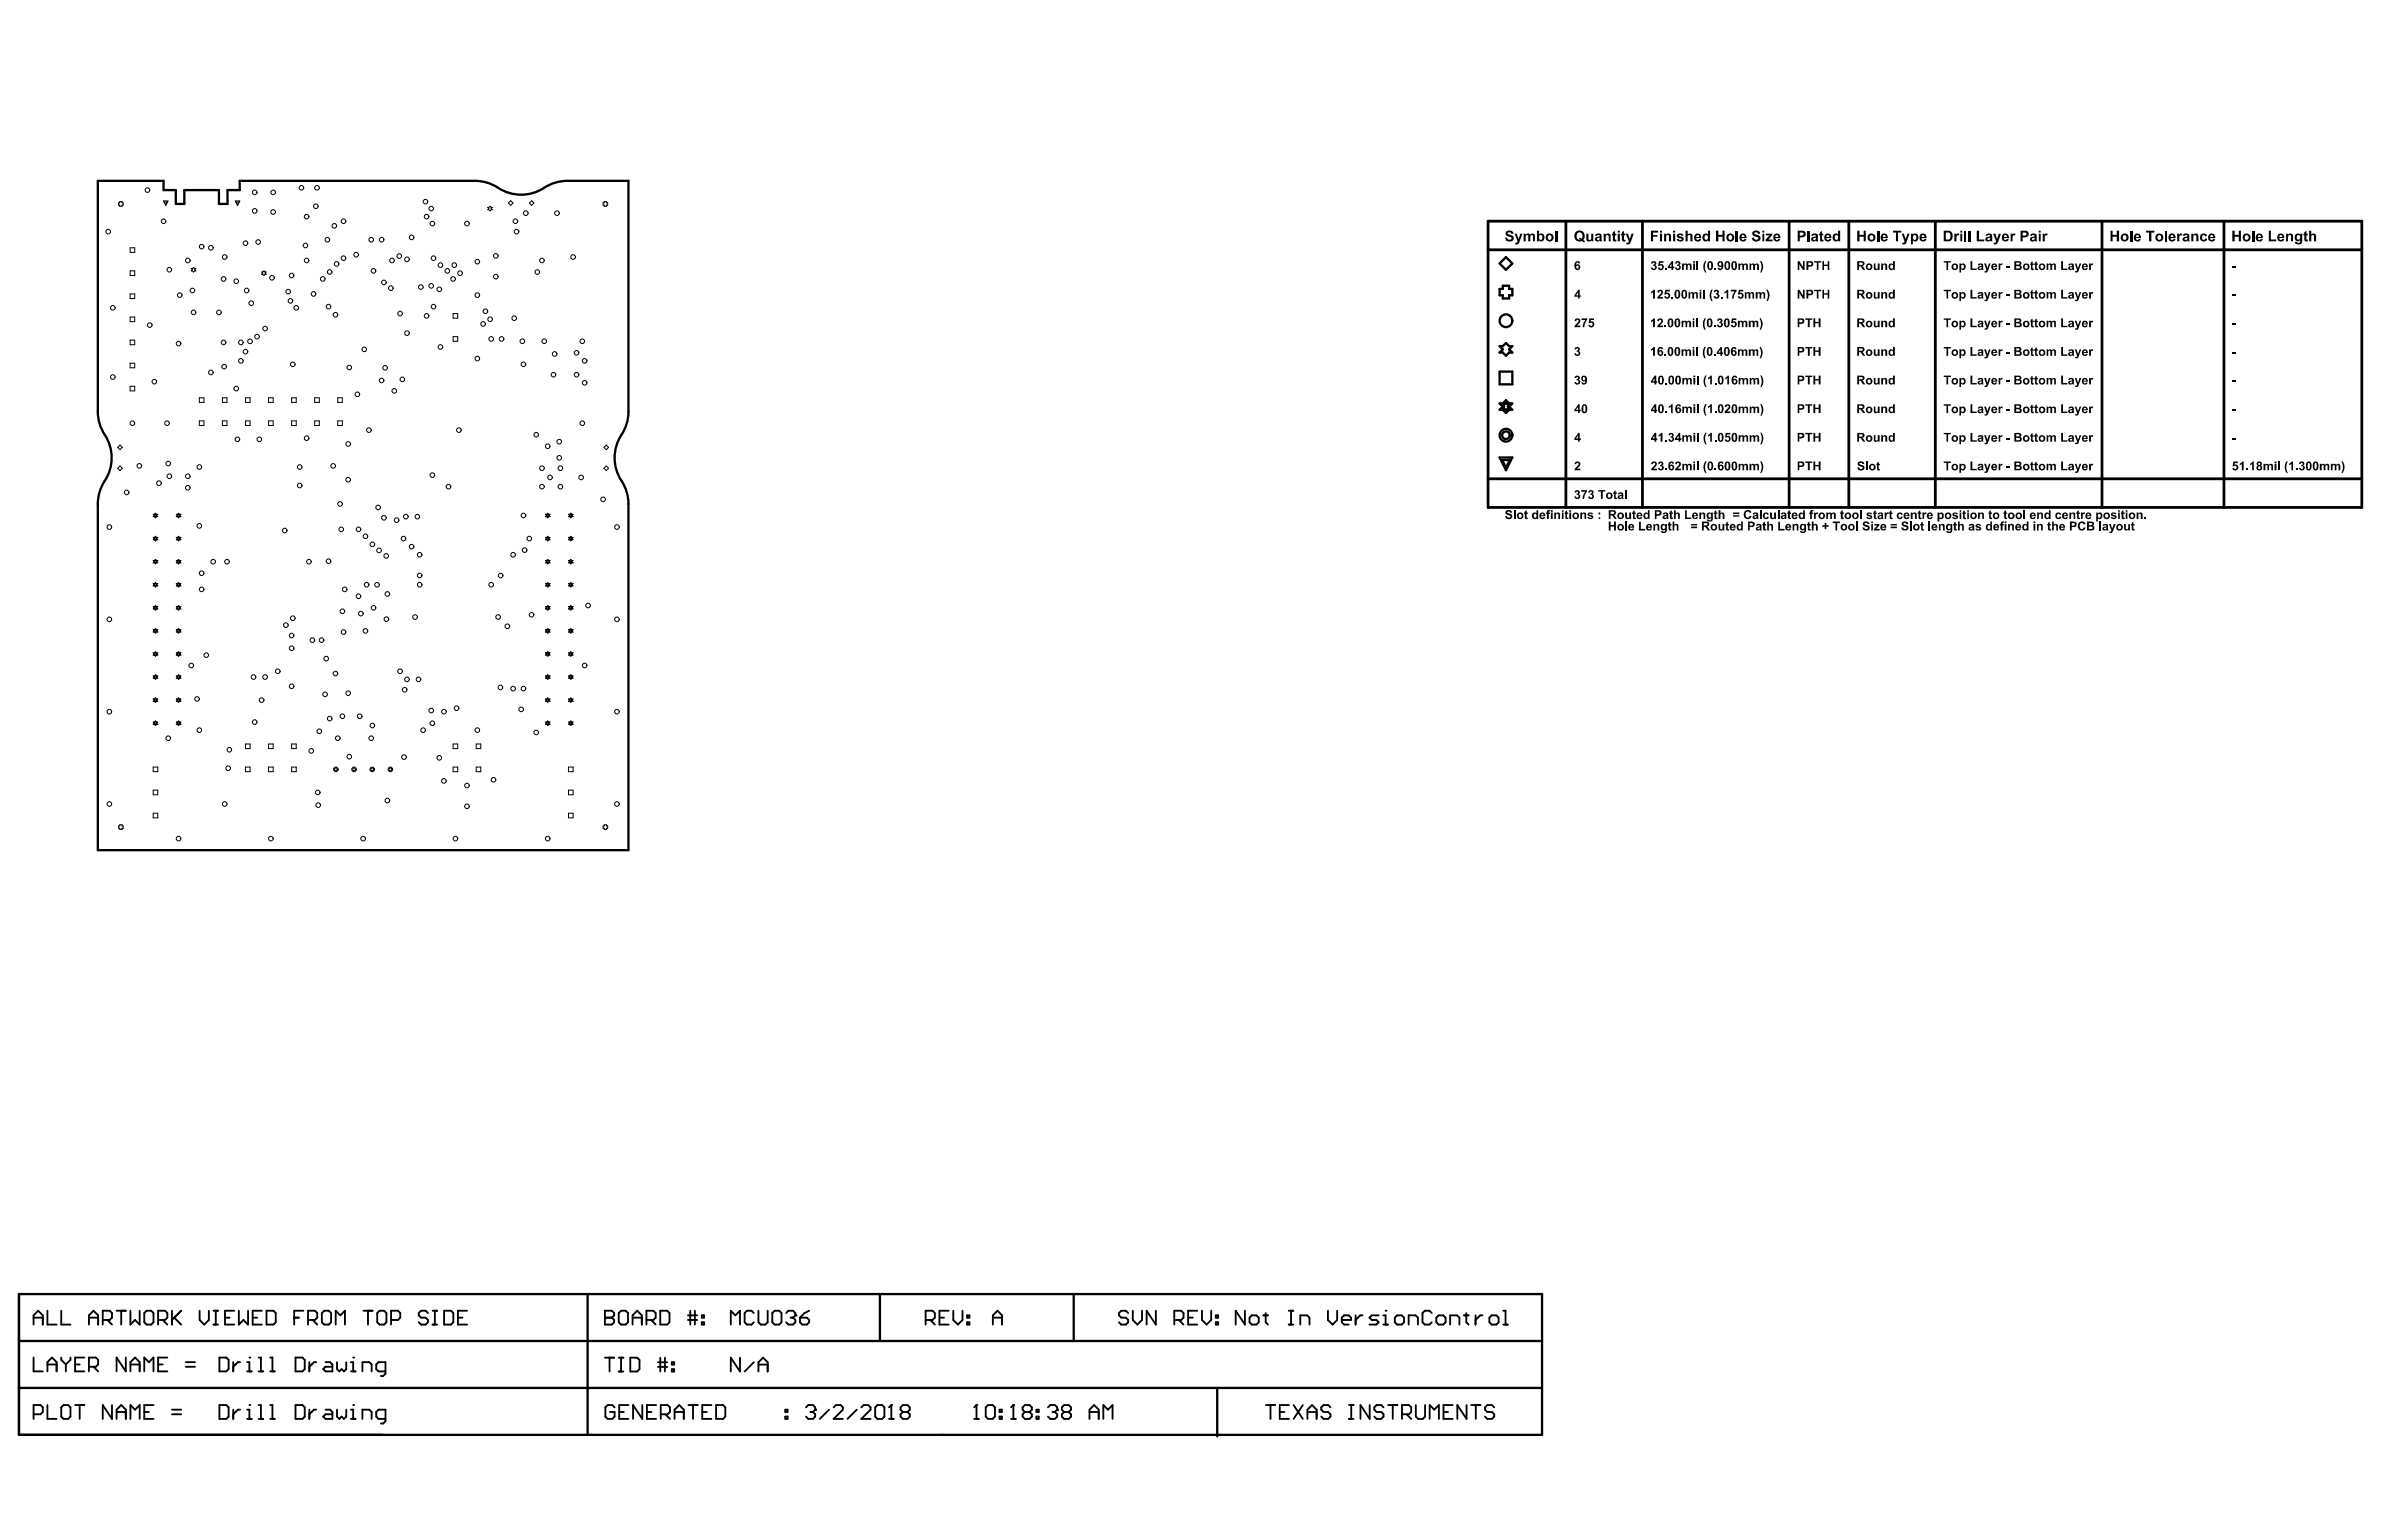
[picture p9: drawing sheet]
<svg xmlns="http://www.w3.org/2000/svg" width="432mm" height="279mm" viewBox="0 0 432 279" stroke-linecap="round" stroke-linejoin="round" font-family="sans-serif">
<g fill="none" stroke="#000" stroke-width=".42">
<path d="M17.7 32.8h12v1.7h2.2v2.5h1.5v-2.5h6.3v2.5h1.5v-2.5h2.3v-1.7h42.6a8.5 8.5 0 0 1 5 1.7 7.8 7.8 0 0 0 8.1-.8l1.8-.7 1.2-.2h11.7v41.8a8.5 8.5 0 0 1-1.7 5 7.8 7.8 0 0 0 .8 8.1l.7 1.8 .2 1.9v62.7h-96.2v-62.7a8.5 8.5 0 0 1 1.7-5 7.8 7.8 0 0 0-.7-8.1l-.7-1.8-.3-1.9zM272.4 51.8h1.2v.6h.5v1.1h-.5v.6h-1.2v-.6h-.6v-1.1h.6zM273 46.6l1.1 1.2-1.1 1.1-1.2-1.1zM271.8 73.1h.6l.6-.5 .6 .5h.5l-.5 .6 .5 .6h-.5l-.6 .6-.6-.6h-.6l.6-.6zM271.8 62.8h.6l.6-.6 .6 .6h.5l-.5 .5 .5 .6h-.5l-.6 .6-.6-.6h-.6l.6-.6zM271.8 67.4h2.3v2.3h-2.3zM272.3 73.4h.4l.3-.4 .3 .4h.4l-.4 .3 .4 .4h-.4l-.3 .3-.3-.3h-.4l.4-.4zM271.8 83h2.3l-1.1 2.3zM272.3 83.4h1.4l-.7 1.4zM3.4 234.6h276.1v25.6h-276.1zM106.5 234.6v25.6M159.5 234.6v8.5"/>
<path d="M194.6 234.6v8.5M3.4 251.7h276.1M3.4 243.1h276.1M220.7 251.9v8.5"/>
<circle cx="273" cy="58.2" r="1.15"/>
<circle cx="273" cy="78.9" r="1.15"/>
<circle cx="273" cy="78.9" r=".69"/>
</g>
<g fill="none" stroke="#000" stroke-width=".34">
<path d="M6.1 238.9h1.7M8.6 237.7v2.5h1.7M11.1 237.7v2.5h1.7M16.1 238.9h1.7M18.6 239.3h1.3l.4-.4v-.8l-.4-.4h-1.3v2.5M19.5 239.3l.8 .9M21.1 237.7h1.7M22 237.7v2.5M23.6 237.7v2.5l.9-.9 .8 .9v-2.5M26.6 237.7h.8l.4 .4v1.7l-.4 .4h-.8l-.4-.4v-1.7zM28.7 239.3h1.2l.4-.4v-.8l-.4-.4h-1.2v2.5M29.5 239.3l.8 .9"/>
<path d="M31.2 237.7v2.5M31.6 238.9l1.2 1.3M32.8 237.7l-1.6 1.6M36.2 237.7v1.6l.8 .9 .9-.9v-1.6M38.7 237.7h.8M39.1 237.7v2.5M40.8 238.9h.8M42.5 237.7h-1.7v2.5h1.7M43.3 237.7v2.5l.8-.9 .9 .9v-2.5M45.8 238.9h.8M47.5 237.7h-1.7v2.5h1.7M48.3 237.7h1.3l.4 .4v1.7l-.4 .4h-1.3z"/>
<path d="M53.3 238.9h.9M55 237.7h-1.7v2.5M55.8 239.3h1.3l.4-.4v-.8l-.4-.4h-1.3v2.5M56.7 239.3l.8 .9M58.8 237.7h.8l.4 .4v1.7l-.4 .4h-.8l-.5-.4v-1.7zM65.9 237.7h1.6M66.7 237.7v2.5M68.4 238.1l.4-.4h.8l.5 .4v1.7l-.5 .4h-.8l-.4-.4zM70.9 239.3h1.2l.5-.4v-.8l-.5-.4h-1.2v2.5M77.6 238.1l-.4-.4h-.9l-.4 .4v.4l.4 .4h.9l.4 .4v.5l-.4 .4h-.9l-.4-.4M78.4 237.7h.9M78.8 237.7v2.5"/>
<path d="M80.5 237.7h1.3l.4 .4v1.7l-.4 .4h-1.3zM83 238.9h.8M84.7 237.7h-1.7v2.5h1.7M109.7 237.7h1.2l.4 .4v.4l-.4 .4 .4 .4v.5l-.4 .4h-1.2zM109.7 238.9h1.2M112.2 238.1l.4-.4h.8l.4 .4v1.7l-.4 .4h-.8l-.4-.4zM114.7 238.9h1.6M117.2 239.3h1.2l.5-.4v-.8l-.5-.4h-1.2v2.5M118 239.3l.9 .9M119.7 237.7h1.2l.5 .4v1.7l-.5 .4h-1.2zM124.7 238.5h1.7M124.7 239.3h1.7"/>
<path d="M125.1 237.7v2.5M126 237.7v2.5M127.2 239.8h.4v.4h-.4zM127.2 238.5h.4v.4h-.4zM136.7 238.1l-.5-.4h-.8l-.4 .4v1.7l.4 .4h.8l.5-.4M137.5 237.7v2.1l.4 .4h.8l.5-.4v-2.1M140 238.1l.4-.4h.9l.4 .4v1.7l-.4 .4h-.9l-.4-.4zM142.5 238.1l.4-.4h.9l.4 .4v.4l-.4 .4M143.3 238.9h.5M143.8 238.9l.4 .4v.5l-.4 .4h-.9l-.4-.4M145 238.9h1.3l.4 .4v.5l-.4 .4h-.9l-.4-.4zM146.7 237.7l-.8 .4-.9 .8"/>
<path d="M167.8 239.3h1.2l.5-.4v-.8l-.5-.4h-1.2v2.5M168.6 239.3l.9 .9M170.3 238.9h.8M172 237.7h-1.7v2.5h1.7M172.8 237.7v1.6l.8 .9 .9-.9v-1.6M175.3 239.8h.4v.4h-.4zM175.3 238.5h.4v.4h-.4zM180 238.9h1.7M204.5 238.1l-.4-.4h-.8l-.5 .4v.4l.5 .4h.8l.4 .4v.5l-.4 .4h-.8l-.5-.4M205.3 237.7v1.6l.9 .9 .8-.9v-1.6M209.5 237.7v2.5l-1.6-2.5v2.5M212.9 239.3h1.2l.4-.4v-.8l-.4-.4h-1.2v2.5"/>
<path d="M213.7 239.3l.8 .9M215.4 238.9h.8M217.1 237.7h-1.7v2.5h1.7M217.9 237.7v1.6l.8 .9 .9-.9v-1.6M220.4 239.8h.4v.4h-.4zM220.4 238.5h.4v.4h-.4zM225.7 237.7v2.5l-1.7-2.5v2.5M226.9 238.5h.9l.4 .4v.9l-.4 .4h-.9l-.4-.4v-.9zM229 238.5h.9M229.4 238.1v1.7l.5 .4M233.6 237.7h.9M234 237.7v2.5"/>
<path d="M240.7 237.7v1.6l.9 .9 .8-.9v-1.6M243.2 239.3h1.7v-.4l-.4-.4h-.8l-.5 .4v.9l.5 .4h.8M245.7 238.5v1.7M247 238.5h-.4l-.9 .8M249.9 238.5h-1.2l-.5 .4 .5 .4h.8l.4 .5-.4 .4h-1.3M250.8 238.5h.4v1.7M253.3 238.5h.8l.4 .4v.9l-.4 .4h-.8l-.5-.4v-.9zM259.5 238.1l-.4-.4h-.8l-.4 .4v1.7l.4 .4h.8l.4-.4M260.8 238.5h.8l.4 .4v.9l-.4 .4h-.8l-.4-.4v-.9zM265.4 238.5h.8M265.8 238.1v1.7l.4 .4M267.5 238.5v1.7"/>
<path d="M268.7 238.5h-.4l-.8 .8M270.4 238.5h.8l.5 .4v.9l-.5 .4h-.8l-.4-.4v-.9zM272.5 237.7h.4v2.5M6.1 240.2v-1.7l.8-.8 .9 .8v1.7M6.1 246.1v2.6h1.7M6.1 256.4h1.2l.5-.4v-.8l-.5-.4h-1.2v2.5M8.6 248.7v-1.7l.8-.9 .9 .9v1.7M8.6 254.8v2.5h1.7M8.6 247.4h1.7M11.1 255.2l.4-.4h.9l.4 .4v1.7l-.4 .4h-.9l-.4-.4zM11.1 246.1v.5l.8 .8M11.9 247.4v1.3"/>
<path d="M12.8 246.1v.5l-.9 .8M13.6 254.8h1.7M13.6 247.4h.8M14.4 254.8v2.5M15.3 246.1h-1.7v2.6h1.7M16.1 247.8h1.3l.4-.4v-.8l-.4-.5h-1.3v2.6M16.1 240.2v-1.7l.9-.8 .8 .8v1.7M17 247.8l.8 .9M20.3 254.8v2.5l-1.7-2.5v2.5M21.1 257.3v-1.7l.9-.8 .8 .8v1.7M21.1 256h1.7M22.8 246.1v2.6l-1.7-2.6v2.6"/>
<path d="M23.6 248.7v-1.7l.9-.9 .8 .9v1.7M23.6 257.3v-2.5l.9 .8 .8-.8v2.5M23.6 247.4h1.7M26.2 256h.8M26.2 248.7v-2.6l.8 .9 .8-.9v2.6M27.8 254.8h-1.6v2.5h1.6M28.7 247.4h.8M30.3 246.1h-1.6v2.6h1.6M31.2 256.4h1.6M31.2 255.6h1.6M33.7 247.8h1.7M33.7 247h1.7"/>
<path d="M38.7 240.2h.8M39.8 254.8h1.2l.4 .4v1.7l-.4 .4h-1.2zM39.8 246.1h1.2l.4 .5v1.6l-.4 .5h-1.2zM42.3 247v1.7M42.3 255.6v1.7M43.5 255.6h-.4l-.8 .8M43.5 247h-.4l-.8 .8M44.8 257.3h.8M44.8 255.6h.4v1.7M44.8 248.7h.8M44.8 247h.4v1.7M46.9 254.8h.4v2.5"/>
<path d="M46.9 257.3h.8M46.9 248.7h.8M46.9 246.1h.4v2.6M49 254.8h.4v2.5M49 257.3h.8M49 248.7h.8M49 246.1h.4v2.6M53.6 254.8h1.2l.4 .4v1.7l-.4 .4h-1.2zM53.6 246.1h1.2l.4 .5v1.6l-.4 .5h-1.2zM56.1 247v1.7M56.1 255.6v1.7M57.3 255.6h-.4l-.8 .8"/>
<path d="M57.3 247h-.4l-.8 .8M59 255.6h.8l.5 .4v1.3h-1.3l-.4-.4 .4-.5h1.3M59 247h.8l.5 .4v1.3h-1.3l-.4-.5 .4-.4h1.3M60.9 240.2v-2.5l.8 .8 .8-.8v2.5M61.1 247v1.2l.4 .5 .4-.5 .4 .5 .5-.5v-1.2M61.1 255.6v1.3l.4 .4 .4-.4 .4 .4 .5-.4v-1.3M63.6 257.3h.8M63.6 255.6h.4v1.7M63.6 248.7h.8M63.6 247h.4v1.7M65.7 257.3v-1.7h1.2l.5 .4v1.3M65.7 248.7v-1.7h1.2l.5 .4v1.3"/>
<path d="M69.9 257.3h-1.3l-.4-.4v-.9l.4-.4h1.3v2.1l-.4 .4h-.5M69.9 248.7h-1.3l-.4-.5v-.8l.4-.4h1.3v2.1l-.4 .4h-.5M78.4 240.2h.9M109.7 246.2h1.6M110.5 246.2v2.5M111.4 255.2l-.4-.4h-.8l-.5 .4v1.7l.5 .4h.8l.4-.4v-.9h-.8M112.2 248.7h.8M112.2 246.2h.8M112.3 256h.8M112.6 246.2v2.5M113.9 254.8h-1.6v2.5h1.6M114.3 246.2h1.2l.4 .4v1.7l-.4 .4h-1.2z"/>
<path d="M114.7 240.2v-1.7l.8-.8 .8 .8v1.7M116.4 254.8v2.5l-1.6-2.5v2.5M117.3 256h.8M118.9 254.8h-1.6v2.5h1.6M119.3 247h1.6M119.3 247.8h1.6M119.7 246.2v2.5M119.8 256.4h1.2l.4-.4v-.8l-.4-.4h-1.2v2.5M120.5 246.2v2.5M120.6 256.4l.8 .9M121.8 248.3h.4v.4h-.4zM121.8 247h.4v.4h-.4z"/>
<path d="M122.3 256h1.7M122.3 257.3v-1.7l.8-.8 .9 .8v1.7M124.8 254.8h1.7M125.6 254.8v2.5M127.3 256h.8M129 254.8h-1.7v2.5h1.7M129.8 254.8h1.3l.4 .4v1.7l-.4 .4h-1.3zM132.5 240.2v-2.5l.8 .8 .8-.8v2.5M134.1 246.2v2.5l-1.6-2.5v2.5M136.7 247l-1.7 1.7M137.5 248.7v-1.7l.8-.8 .9 .8v1.7M137.5 247.4h1.7"/>
<path d="M142.4 256.9h.4v.4h-.4zM142.4 255.6h.4v.4h-.4zM146.1 255.2l.4-.4h.9l.4 .4v.4l-.4 .4M146.9 256h.5M147.4 256l.4 .4v.5l-.4 .4h-.9l-.4-.4M150.3 255.6l-1.7 1.7M151.1 255.2l.4-.4h.9l.4 .4v.4l-1.7 1.7h1.7M155.3 255.6l-1.7 1.7M156.1 255.2l.5-.4h.8l.4 .4v.4l-1.7 1.7h1.7M158.6 255.2l.5-.4h.8l.4 .4v1.7l-.4 .4h-.8l-.5-.4zM161.2 257.3h.8M161.2 255.2l.4-.4v2.5"/>
<path d="M163.7 256l-.5-.4v-.4l.5-.4h.8l.4 .4v.4l-.4 .4M163.7 256l-.5 .4v.5l.5 .4h.8l.4-.4v-.5l-.4-.4M163.7 256h.8M176.6 257.3h.8M176.6 255.2l.4-.4v2.5M178.7 255.2l.4-.4h.8l.5 .4v1.7l-.5 .4h-.8l-.4-.4zM180 240.2v-1.7l.8-.8 .9 .8v1.7M181.2 256.9h.4v.4h-.4zM181.2 255.6h.4v.4h-.4zM183.3 257.3h.8M183.3 255.2l.4-.4v2.5M185.8 256l-.4-.4v-.4l.4-.4h.8l.4 .4v.4l-.4 .4"/>
<path d="M185.8 256l-.4 .4v.5l.4 .4h.8l.4-.4v-.5l-.4-.4M185.8 256h.8M187.9 256.9h.4v.4h-.4zM187.9 255.6h.4v.4h-.4zM190 255.2l.4-.4h.8l.4 .4v.4l-.4 .4M190.8 256h.4M191.2 256l.4 .4v.5l-.4 .4h-.8l-.4-.4M192.9 256l-.4-.4v-.4l.4-.4h.8l.5 .4v.4l-.5 .4M192.9 256l-.4 .4v.5l.4 .4h.8l.5-.4v-.5l-.5-.4M192.9 256h.8M197.5 256h1.7M197.5 257.3v-1.7l.8-.8 .9 .8v1.7"/>
<path d="M200 257.3v-2.5l.8 .8 .9-.8v2.5M229.5 254.8h1.7M230.3 254.8v2.5M232 256h.8M233.6 240.2h.9M233.7 254.8h-1.7v2.5h1.7M234.5 254.8l1.7 2.5M235.7 240.2v-1.7h1.3l.4 .4v1.3M236.2 254.8l-1.7 2.5M237 256h1.7M237 257.3v-1.7l.8-.8 .9 .8v1.7M241.2 255.2l-.4-.4h-.9l-.4 .4v.4l.4 .4h.9l.4 .4v.5l-.4 .4h-.9l-.4-.4"/>
<path d="M244.5 254.8h.9M244.5 257.3h.9M244.9 254.8v2.5M248.3 254.8v2.5l-1.7-2.5v2.5M250.8 240.2h.8M250.8 255.2l-.4-.4h-.9l-.4 .4v.4l.4 .4h.9l.4 .4v.5l-.4 .4h-.9l-.4-.4M251.6 254.8h1.7M252.5 254.8v2.5M254.1 256.4h1.3l.4-.4v-.8l-.4-.4h-1.3v2.5M255 256.4l.8 .9M255.4 240.2v-1.7h1.2l.4 .4v1.3M256.7 254.8v2.1l.4 .4h.8l.4-.4v-2.1"/>
<path d="M259.2 257.3v-2.5l.8 .8 .8-.8v2.5M261.7 256h.8M262.9 240.2v-1.7h1.2l.5 .4v1.3M263.3 254.8h-1.6v2.5h1.6M265.9 254.8v2.5l-1.7-2.5v2.5M266.7 254.8h1.7M267.5 254.8v2.5M270.9 255.2l-.4-.4h-.9l-.4 .4v.4l.4 .4h.9l.4 .4v.5l-.4 .4h-.9l-.4-.4M272.5 240.2h.8"/>
</g>
<g fill="#000">
<path d="M273.1 42l.4-.2h.3a.51 .51 0 0 1 .6 .6h-.4a.34 .34 0 0 0-.4-.3 .34 .34 0 0 0-.3 .3l.9 .3 .2 .3v.4l-.4 .4h-.5l-.4-.1-.3-.4v-.2l.5 .1a.34 .34 0 0 0 .4 .3 .34 .34 0 0 0 .2-.5l-.9-.3-.1-.5zM274.6 42.4h.3l.4 .9 .3-.9h.4l-.6 1.6-.3 .3h-.4l-.1-.3h.3l.2-.2zM276.2 42.4h.3v.1l.4-.2 .3 .1a.24 .24 0 0 0 .2 .1 .24 .24 0 0 0 .2-.1h.5l.1 .2v1.2h-.3v-.9a.22 .22 0 0 0-.2-.3 .22 .22 0 0 0-.3 .3v.9h-.4v-.8a.27 .27 0 0 0-.2-.4 .27 .27 0 0 0-.2 .4v.8h-.4zM281.9 41.8h.4v2h-.4zM285.6 57.8l.5-.1 .3 .2v.5l-.5 .6h.6v.3h-1.1l.1-.3 .4-.4a.33 .33 0 0 0 .2-.3 .33 .33 0 0 0-.1-.3h-.1l-.2 .2h-.3zM286.7 57.7h1v.3l-.4 .7-.1 .6h-.3v-.2l.5-1.1h-.7zM288.1 57.7h.9v.3h-.6l-.1 .3h.1a.53 .53 0 0 1 .6 .4 .53 .53 0 0 1-.4 .6 .53 .53 0 0 1-.7-.4h.3a.28 .28 0 0 0 .5 .1 .28 .28 0 0 0-.2-.5l-.5 .1zM287.6 42.4h.3v.6a.31 .31 0 0 0 .3 .5 .31 .31 0 0 0 .2-.5v-.6h.4v1.4h-.3v-.3l-.3 .3a.43 .43 0 0 1-.5-.1 .43 .43 0 0 1-.1-.4zM290.7 42.4h.3v.2l.4-.3 .5 .2 .1 1.3h-.4v-.8a.31 .31 0 0 0-.3-.4 .31 .31 0 0 0-.2 .5v.7h-.4zM292.4 42.1l.4-.2v.5h.2v.3h-.2v.8h.2v.3h-.2a.38 .38 0 0 1-.4-.1 .38 .38 0 0 1 0-.4v-.6h-.2zM294 42.1l.4-.2v.5h.2v.3h-.2v.8h.2v.3a.42 .42 0 0 1-.5-.1 .42 .42 0 0 1-.1-.4v-.6h-.2zM294.7 42.4h.4l.3 .9 .4-.9h.3l-.6 1.8-.5 .1h-.2v-.3a.31 .31 0 0 0 .5-.2z"/>
<path d="M299.3 41.8h1.3v.4h-.9v.4h.8v.3h-.8v.9h-.4zM299.4 47.4h.4a.4 .4 0 0 1 .4 .2 .4 .4 0 0 1-.2 .5l.3 .2v.3l-.2 .3h-.6l-.2-.4h.3a.24 .24 0 0 0 .3 .1 .24 .24 0 0 0 .1-.3 .24 .24 0 0 0-.3-.1v-.2a.2 .2 0 0 0 .3-.2 .2 .2 0 0 0-.2-.2 .2 .2 0 0 0-.2 .2h-.3zM299.3 58.1l.4-.4h.3v1.6h-.3v-1.1l-.4 .2zM299.3 52.9l.4-.4h.3v1.6h-.3v-1.1l-.4 .2zM300.7 47.4h.8v.2h-.5l-.1 .3h.3l.3 .1 .1 .3-.1 .5-.3 .2-.4-.1-.2-.2-.1-.2h.3a.28 .28 0 0 0 .5 .1 .28 .28 0 0 0-.2-.5l-.5 .1zM300.5 57.9l.4-.2a.55 .55 0 0 1 .6 .5 .55 .55 0 0 1-.5 .6l-.1 .2h.6v.3h-1.1l.1-.3 .5-.5a.26 .26 0 0 0 .2-.3 .26 .26 0 0 0-.4-.1l-.1 .1h-.3zM300.5 52.7l.4-.2a.55 .55 0 0 1 .6 .5 .55 .55 0 0 1-.5 .6l-.1 .2h.6v.3h-1.1l.1-.3 .5-.5a.26 .26 0 0 0 .2-.3 .26 .26 0 0 0-.5-.1v.1h-.3zM301.9 52.5h.8v.3h-.6l-.1 .3h.5l.2 .2v.6a.55 .55 0 0 1-.6 .3 .55 .55 0 0 1-.4-.5h.3a.28 .28 0 0 0 .5 0 .28 .28 0 0 0-.3-.4l-.2 .1h-.3zM301.7 59h.3v.3h-.3zM301.8 48.7h.3v.2h-.3zM301.7 42.4h.3v.2l.2-.2a.44 .44 0 0 1 .5 0 .44 .44 0 0 1 .2 .5v.9h-.4v-.8a.3 .3 0 0 0-.3-.4 .3 .3 0 0 0-.2 .5v.7h-.3zM303 53.8h.3v.3h-.3z"/>
<path d="M303.8 47.4h.5l.3 .2v.2l-.2 .3a.49 .49 0 0 1 0 .8 .49 .49 0 0 1-.7-.3l-.1-.1h.3a.24 .24 0 0 0 .3 .1 .24 .24 0 0 0 .2-.3 .24 .24 0 0 0-.4-.1v-.2a.2 .2 0 0 0 .3-.2 .2 .2 0 0 0-.2-.2 .2 .2 0 0 0-.2 .2h-.2zM304.1 42.4l.7-.1 .4 .4-.4 .1-.1-.2a.18 .18 0 0 0-.3-.1 .18 .18 0 0 0 .1 .3l.3 .1a.47 .47 0 0 1 .4 .6 .47 .47 0 0 1-.7 .3l-.5-.3-.1-.1 .4-.1a.28 .28 0 0 0 .3 .2 .28 .28 0 0 0 .2-.2l-.8-.3v-.3zM304.8 58.2h.3v.1l.5-.1a.24 .24 0 0 0 .2 .1 .24 .24 0 0 0 .3-.1 .43 .43 0 0 1 .5 .4v.7h-.4v-.6a.21 .21 0 0 0-.2-.3 .21 .21 0 0 0-.2 .3v.6h-.2v-.6a.24 .24 0 0 0-.3-.3 .24 .24 0 0 0-.2 .3v.6h-.3zM304.9 47.8h.3v.1l.2-.1h.3l.2 .1 .3-.1a.38 .38 0 0 1 .4 .4v.7h-.3v-.6a.23 .23 0 0 0-.3-.3 .23 .23 0 0 0-.1 .4v.5h-.3v-.6a.22 .22 0 0 0-.1-.3 .22 .22 0 0 0-.2 .3l-.1 .6h-.3zM305.6 41.8h.3v.7l.3-.2 .5 .2 .1 1.3h-.4v-.8a.28 .28 0 0 0-.3-.4 .28 .28 0 0 0-.2 .4v.8h-.3zM306.1 53l.3 .1a.41 .41 0 0 1 .7 0l.1-.1a.35 .35 0 0 1 .4 0 .35 .35 0 0 1 .2 .4v.7h-.3v-.6a.21 .21 0 0 0-.2-.3 .21 .21 0 0 0-.2 .3v.6h-.3v-.6a.22 .22 0 0 0-.3-.3 .22 .22 0 0 0-.1 .4v.5h-.3zM307.5 57.7h.3v1.6h-.3zM307.6 47.4h.3v1.5h-.3zM308.7 52.5h.3v1.6h-.3zM309 57.7h.2l-.2 .7v.8l.2 .6h-.2l-.3-.7v-.7zM309.1 47.4l.2-.1-.2 .7v.7l.2 .7h-.2l-.3-.7v-.8zM310.3 52.5h.2l-.3 .9 .1 .8 .2 .4-.3-.1-.3-.8 .1-.7z"/>
<path d="M310.9 52.6l.4-.1 .2 .2 .1 .3-.2 .3 .3 .2-.1 .5-.4 .2-.5-.2-.1-.3h.3a.25 .25 0 0 0 .4 .2 .25 .25 0 0 0 .1-.4 .25 .25 0 0 0-.4-.1l.1-.2a.2 .2 0 0 0 .2-.2 .2 .2 0 0 0-.1-.2 .2 .2 0 0 0-.3 .2h-.2zM310.7 59h.3v.3h-.3zM310.8 48.7h.3v.2h-.3zM311.1 41.8h.4v.8h.7v-.8h.4v2h-.4v-.9h-.7v.9h-.4zM311.5 57.8l.5-.1 .2 .2v.3l-.2 .3h.2l.1 .3-.1 .4-.3 .2-.6-.2-.1-.3h.3a.24 .24 0 0 0 .4 .2 .24 .24 0 0 0 .1-.4 .24 .24 0 0 0-.3-.1v-.2a.2 .2 0 0 0 .3-.2 .2 .2 0 0 0-.2-.2 .2 .2 0 0 0-.2 .2h-.3zM312 53.8h.2v.3h-.2zM312.6 52.9l.4-.4h.3v1.6h-.3v-1.1l-.4 .2zM314 57.7h.8v.3h-.6l-.1 .3h.5l.2 .4v.4l-.4 .3-.6-.2v-.3h.2a.27 .27 0 0 0 .4 .1 .27 .27 0 0 0 .1-.4 .27 .27 0 0 0-.4 0h-.3zM313.8 52.5h1v.3l-.4 .7-.1 .6h-.3v-.1l.1-.5 .4-.7h-.7zM314.7 41.8h.3v2h-.3zM315.2 52.5h.8v.3h-.6v.3l.2-.1 .3 .2 .2 .3-.1 .5-.4 .2-.5-.2-.1-.3h.3a.27 .27 0 0 0 .4 .1 .27 .27 0 0 0-.1-.5l-.6 .1zM315 58.2h.3v.1l.2-.1h.3l.2 .1 .2-.1a.36 .36 0 0 1 .4 0 .36 .36 0 0 1 .2 .4v.7h-.4v-.6a.22 .22 0 0 0-.3-.3 .22 .22 0 0 0 0 .4v.5h-.3v-.6a.24 .24 0 0 0-.3-.3 .24 .24 0 0 0-.2 .3v.6h-.3z"/>
<path d="M315.1 47.8h.3v.1l.5-.1a.24 .24 0 0 0 .2 .1 .24 .24 0 0 0 .2-.1h.1a.38 .38 0 0 1 .4 .4v.7h-.2v-.6a.23 .23 0 0 0-.3-.3 .23 .23 0 0 0-.2 .3v.6h-.3v-.6a.21 .21 0 0 0-.1-.3 .21 .21 0 0 0-.2 .3l-.1 .6h-.3zM316.3 53l.3 .1a.41 .41 0 0 1 .7 0l.1-.1a.35 .35 0 0 1 .4 0 .35 .35 0 0 1 .2 .4v.7h-.3v-.6a.21 .21 0 0 0-.2-.3 .21 .21 0 0 0-.2 .3v.6h-.3v-.6a.22 .22 0 0 0-.3-.3 .22 .22 0 0 0-.1 .4v.5h-.3zM317 58.2h.3v.1l.2-.1h.3a.15 .15 0 0 0 .2 .1 .15 .15 0 0 0 .1-.1h.2a.38 .38 0 0 1 .4 .4v.7h-.3v-.6a.21 .21 0 0 0-.2-.3 .21 .21 0 0 0-.1 .3v.6h-.4v-.6a.23 .23 0 0 0-.2-.3 .23 .23 0 0 0-.2 .3v.6h-.3zM317.1 47.8l.4 .1a.41 .41 0 0 1 .6 0 .41 .41 0 0 1 .5-.1 .41 .41 0 0 1 .3 .4v.7h-.4v-.6a.21 .21 0 0 0-.2-.3 .21 .21 0 0 0-.2 .3v.6h-.3v-.6a.22 .22 0 0 0-.3-.3 .22 .22 0 0 0-.1 .4v.5h-.3zM317.9 41.9l.6-.1 .4 .1 .2 .5h-.4a.32 .32 0 0 0-.3-.3 .32 .32 0 0 0-.3 .3l.8 .3 .2 .3v.3l-.2 .4-.7 .1-.5-.3-.1-.3 .3-.1a.38 .38 0 0 0 .5 .4 .38 .38 0 0 0 .3-.5l-.8-.2a.51 .51 0 0 1 0-.9zM318.3 53h.3v.1l.2-.1h.3l.2 .1 .1-.1h.5l.1 .2v.9h-.3v-.6a.21 .21 0 0 0-.2-.3 .21 .21 0 0 0-.2 .3v.6h-.3v-.6a.23 .23 0 0 0-.2-.3 .23 .23 0 0 0-.2 .3v.6h-.3zM319 57.7h.2l.3 .8-.1 .8-.2 .5h-.2l.2-.8zM319.1 47.3h.2l.3 .8-.1 .8-.2 .5h-.2l.2-.7v-.8zM320.1 42.4h1.2v.2l-.8 .8h.8v.4h-1.2v-.3l.7-.8h-.7zM320.2 52.5h.2l.4 .9-.1 .7-.3 .5h-.2l.3-.9-.1-.7zM325.9 47.4h.3l.6 1v-1h.3v1.5h-.3l-.6-1v1h-.3zM325.9 52.5h.3l.6 1.1v-1.1h.3v1.6h-.3l-.6-1v1h-.3z"/>
<path d="M327.6 41.8h.4v2h-.4zM327.3 57.7h1.2v.3h-.4v1.3h-.4v-1.3h-.4zM328.7 57.7h.4v.7h.6v-.7h.3v1.6h-.3v-.7h-.6v.7h-.4zM328.8 47.4h1.3v.2h-.5v1.3h-.2v-1.3h-.6zM328.8 52.5h1.3v.3h-.5v1.3h-.2v-1.3h-.6zM330.4 47.4h.2v.6h.7v-.6h.3v1.5h-.3v-.7h-.7v.7h-.2zM330.4 52.5h.2v.7h.7v-.7h.3v1.6h-.3v-.7h-.7v.7h-.2zM329.9 42.1l.4-.2v.5h.2v.3h-.2v.7l.2 .1 .1 .3h-.2a.4 .4 0 0 1-.4-.1 .4 .4 0 0 1-.1-.4v-.6h-.2v-.3h.2zM336.7 41.8h.4v.8h.7v-.8h.4v2h-.4v-.9h-.7v.9h-.4zM340.3 41.8h.3v2h-.3zM339.7 47.8h.3v.5a.27 .27 0 0 0 0 .4 .27 .27 0 0 0 .4 0 .27 .27 0 0 0 0-.4v-.5h.3v1.1h-.3v-.1a.4 .4 0 0 1-.4 .2 .4 .4 0 0 1-.3-.5zM339.7 58.2h.3v.5a.27 .27 0 0 0 0 .4 .27 .27 0 0 0 .4-.1 .27 .27 0 0 0 0-.3v-.5h.3v1.1h-.3v-.1l-.4 .2a.33 .33 0 0 1-.3-.5z"/>
<path d="M339.7 53h.3v.5a.27 .27 0 0 0 0 .4 .27 .27 0 0 0 .4-.1 .27 .27 0 0 0 0-.3v-.5h.3v1.1h-.3v-.1a.4 .4 0 0 1-.4 .2 .4 .4 0 0 1-.3-.5zM341 47.8h.3v.1l.2-.1a.41 .41 0 0 1 .6 .4v.7h-.3v-.5a.27 .27 0 0 0-.1-.4 .27 .27 0 0 0-.4 .1 .27 .27 0 0 0 .1 .3v.5h-.4zM341 58.2h.3v.1l.2-.1a.41 .41 0 0 1 .6 .4v.7h-.3v-.6a.27 .27 0 0 0-.1-.3 .27 .27 0 0 0-.4 .1 .27 .27 0 0 0 .1 .3v.5h-.4zM341 53h.3v.1l.2-.1a.41 .41 0 0 1 .6 .4v.7h-.3v-.6a.27 .27 0 0 0-.1-.3 .27 .27 0 0 0-.4 .1 .27 .27 0 0 0 .1 .3v.5h-.4zM343.2 41.8h1.5v.4h-.6v1.6h-.4v-1.6h-.5zM344.7 42.4h.4l.4 .9 .3-.9h.4l-.6 1.6-.3 .3h-.4l-.1-.3h.3l.1-.2zM352.4 57.7h1.2v.3h-.5v1.3h-.2v-1.3h-.5zM352.4 52.5h1.2v.3h-.5v1.3h-.2v-1.3h-.5zM352.4 47.4h1.2v.2h-.5v1.3h-.2v-1.3h-.5zM354.3 42.4h.3v.1a.35 .35 0 0 1 .6-.1l-.2 .3a.39 .39 0 0 0-.3 .2 .39 .39 0 0 0 0 .4v.5h-.4zM356.1 41.8h.4v2h-.4zM356.8 41.8h.4v2h-.4z"/>
<path d="M357.2 57.7h.3v1.4h.8v.2h-1.1zM357.2 52.5h.3v1.4h.8v.2h-1.1zM357.2 47.4h.3v1.3h.8v.2h-1.1zM358.3 41.8h.5v1.6h.9v.4h-1.4zM359.7 58.2h.3l.3 .8 .2-.8h.3l-.4 1.3-.3 .3h-.3v-.3h.2l.1-.2zM359.7 53h.3l.3 .8 .2-.8h.3l-.4 1.3-.3 .3h-.3v-.3h.2l.1-.2zM359.7 47.8h.3l.3 .8 .2-.8h.3l-.4 1.3-.3 .3h-.3v-.2h.2l.1-.3zM361.3 42.4h.4l.3 .9 .3-.9h.4l-.6 1.8-.5 .1h-.2v-.3a.27 .27 0 0 0 .3 0 .27 .27 0 0 0 .1-.2zM362.3 58.2h.3v.1l.1-.1h.4l-.2 .3a.32 .32 0 0 0-.3 .1 .32 .32 0 0 0 0 .4v.3h-.3zM362.3 53h.3v.1l.1-.1h.4l-.2 .3a.32 .32 0 0 0-.3 .1 .32 .32 0 0 0 0 .4v.3h-.3zM362.3 47.8h.3v.1l.1-.1h.4l-.2 .3a.37 .37 0 0 0-.3 .5v.3h-.3zM363.8 58.6h.6v.3h-.6z"/>
<path d="M363.8 53.4h.6v.3h-.6zM363.8 48.2h.6v.3h-.6zM364.5 42.4h.3v.1a.33 .33 0 0 1 .6-.1l-.2 .3a.33 .33 0 0 0-.3 .1 .33 .33 0 0 0-.1 .4v.6h-.3zM368.2 57.9l.3-.1v.4h.2v.2h-.2v.6l.2 .1v.2a.35 .35 0 0 1-.4 0 .35 .35 0 0 1-.1-.4v-.5h-.2zM368.2 52.8l.3-.3v.5h.2v.2h-.2v.6l.2 .1v.2a.37 .37 0 0 1-.4 0 .37 .37 0 0 1-.1-.4v-.5h-.2zM368.2 47.6l.3-.2v.4h.2v.2h-.2v.7h.2v.2a.37 .37 0 0 1-.4 0 .37 .37 0 0 1-.1-.4v-.5h-.2zM368.9 57.9l.3-.1v.4h.2v.2h-.2v.7h.2l.1 .2-.3 .1a.33 .33 0 0 1-.3-.5v-.5h-.2zM368.9 52.8l.3-.3v.5h.2v.2h-.2v.7h.2l.1 .2h-.2a.3 .3 0 0 1-.3 0 .3 .3 0 0 1-.1-.4v-.5h-.2zM368.9 47.6l.3-.2v.4h.2v.2h-.2v.7h.2l.1 .2h-.2a.3 .3 0 0 1-.3 0 .3 .3 0 0 1-.1-.4v-.5h-.2zM370.3 42.4h.3v.1a.35 .35 0 0 1 .6-.1l-.1 .3a.41 .41 0 0 0-.4 .2 .41 .41 0 0 0 0 .4v.5h-.4zM371 58.2h.3v.1l.2-.1h.3a.15 .15 0 0 0 .1 .1 .15 .15 0 0 0 .2-.1 .35 .35 0 0 1 .4 0 .35 .35 0 0 1 .2 .4v.7h-.3v-.6a.21 .21 0 0 0-.3-.3 .21 .21 0 0 0-.1 .3v.6h-.3v-.6a.23 .23 0 0 0-.3-.3 .23 .23 0 0 0-.1 .3v.6h-.3zM371 53h.3v.1l.2-.1h.3a.15 .15 0 0 0 .1 .1 .15 .15 0 0 0 .2-.1 .35 .35 0 0 1 .4 0 .35 .35 0 0 1 .2 .4v.7h-.3v-.6a.21 .21 0 0 0-.3-.3 .21 .21 0 0 0-.1 .3v.6h-.3v-.6a.23 .23 0 0 0-.3-.3 .23 .23 0 0 0-.1 .3v.6h-.3z"/>
<path d="M371 47.8h.3v.1l.2-.1h.3a.15 .15 0 0 0 .1 .1 .15 .15 0 0 0 .2-.1 .35 .35 0 0 1 .4 0 .35 .35 0 0 1 .2 .4v.7h-.3v-.6a.21 .21 0 0 0-.3-.3 .21 .21 0 0 0-.1 .4v.5h-.3v-.6a.23 .23 0 0 0-.3-.3 .23 .23 0 0 0-.1 .4v.5h-.3zM373.6 57.7h.4v1.4h.8v.2h-1.2zM373.6 52.5h.4v1.4h.8v.2h-1.2zM373.6 47.4h.4v1.3h.8v.2h-1.2zM376.1 58.2h.3l.3 .8 .3-.8h.3l-.5 1.3a.42 .42 0 0 1-.6 .3l-.1-.3h.3l.1-.2zM376.1 53h.3l.3 .8 .3-.8h.3l-.5 1.3-.2 .3h-.4l-.1-.3h.4v-.2zM376.1 47.8h.3l.3 .8 .3-.8h.3l-.5 1.3-.2 .3h-.4l-.1-.2 .4-.1v-.2zM378.7 58.2h.3v.1l.1-.1h.3v.3a.29 .29 0 0 0-.4 .1 .29 .29 0 0 0 0 .3v.4h-.3zM378.7 53h.3v.1l.1-.1h.3v.3a.31 .31 0 0 0-.4 .1 .31 .31 0 0 0 0 .4v.3h-.3zM378.7 47.8h.3v.1l.1-.1h.3v.3a.29 .29 0 0 0-.4 .1 .29 .29 0 0 0 0 .3v.4h-.3zM382.6 41.8h.4v.8h.7v-.8h.4v2h-.4v-.9h-.7v.9h-.4zM386.1 41.8h.4v2h-.4z"/>
<path d="M389 41.8h1.5v.4h-.5v1.6h-.4v-1.6h-.6zM392.5 41.8h.3v2h-.3zM394.7 42.4h.3v.1a.35 .35 0 0 1 .6-.1l-.1 .3a.35 .35 0 0 0-.5 .1 .35 .35 0 0 0 .1 .5v.5h-.4zM397.2 42.4h.4v.2l.3-.3 .5 .2 .1 1.3h-.4v-.8a.31 .31 0 0 0-.3-.4 .31 .31 0 0 0-.2 .5v.7h-.4zM399 42.5l.3-.2 .6 .1 .2 .4h-.4a.32 .32 0 0 0-.4-.1 .32 .32 0 0 0-.1 .5v.1a.26 .26 0 0 0 .3 .2 .26 .26 0 0 0 .2-.3l.4 .1-.4 .5h-.3l-.5-.2-.1-.8zM404.7 58.6h.6v.3h-.6zM404.7 53.4h.6v.3h-.6zM404.7 48.2h.6v.3h-.6zM404.7 41.8h.4v.8h.7v-.8h.4v2h-.4v-.9h-.7v.9h-.4zM408.3 41.8h.3v2h-.3zM411.3 41.8h.4v1.6h.9v.4h-1.3zM414.4 42.4h.4v.1a.48 .48 0 0 1 .6-.1 .48 .48 0 0 1 .3 .5v.9h-.4v-.8a.3 .3 0 0 0-.3-.4 .3 .3 0 0 0-.2 .5v.7h-.4z"/>
<path d="M417.7 42.1l.4-.2v.5h.2v.3h-.2v.8h.2v.3h-.1a.41 .41 0 0 1-.5-.5v-.6h-.1zM418.6 41.8h.4v.7l.3-.2 .3 .1 .2 .1 .1 1.3h-.4v-.8a.28 .28 0 0 0-.3-.4 .28 .28 0 0 0-.2 .4v.8h-.4zM285.5 63l.2-.1 .4 .1a.37 .37 0 0 1 .3 .3 .37 .37 0 0 1-.3 .4l.2 .1a.51 .51 0 0 1-.2 .7 .51 .51 0 0 1-.7-.4h.3a.23 .23 0 0 0 .3 .1 .23 .23 0 0 0 .1-.3 .23 .23 0 0 0-.3-.1v-.2a.21 .21 0 0 0 .3-.2 .21 .21 0 0 0-.2-.3 .21 .21 0 0 0-.2 .3l-.3-.1zM285.5 68.2l.2-.1 .4 .1a.37 .37 0 0 1 .3 .3 .37 .37 0 0 1-.3 .4h.2a.5 .5 0 0 1-.2 .8 .5 .5 0 0 1-.7-.4h.3a.23 .23 0 0 0 .3 .1 .23 .23 0 0 0 .1-.3 .23 .23 0 0 0-.3-.1v-.3a.21 .21 0 0 0 .3-.1 .21 .21 0 0 0-.2-.3 .21 .21 0 0 0-.2 .3l-.3-.1zM299.3 63.3l.4-.4h.3v1.6h-.3v-1.2l-.4 .3zM301.7 64.2h.3v.3h-.3zM301.9 74.6h.3v.3h-.3zM301.9 69.4h.3v.3h-.3zM302.6 78.6l.5-.1 .2 .1 .1 .4-.2 .2a.51 .51 0 0 1 0 .9 .51 .51 0 0 1-.8-.4h.3a.25 .25 0 0 0 .3 .1 .25 .25 0 0 0 .2-.3 .25 .25 0 0 0-.4-.1v-.3a.19 .19 0 0 0 .3-.1 .19 .19 0 0 0-.1-.2 .19 .19 0 0 0-.2 0v.2l-.3-.1zM302.5 73.7l.5-.4h.2v1.6h-.3v-1.1l-.4 .2zM304.8 63.3h.3v.2l.5-.2a.24 .24 0 0 0 .2 .2 .24 .24 0 0 0 .3-.2 .43 .43 0 0 1 .5 .5v.7h-.4v-.7a.21 .21 0 0 0-.2-.2 .21 .21 0 0 0-.2 .3v.6h-.2v-.6a.24 .24 0 0 0-.3-.3 .24 .24 0 0 0-.2 .3v.6h-.3zM305 73.7h.3v.2l.5-.2a.19 .19 0 0 0 .2 .2 .19 .19 0 0 0 .1-.2h.2a.34 .34 0 0 1 .4 .4v.8h-.3l-.1-.7a.18 .18 0 0 0-.1-.3 .18 .18 0 0 0-.2 .2v.8h-.3v-.6a.22 .22 0 0 0-.2-.4 .21 .21 0 0 0-.2 .3v.7h-.3z"/>
<path d="M305 78.9h.3v.2l.5-.2a.19 .19 0 0 0 .2 .2 .19 .19 0 0 0 .1-.2 .4 .4 0 0 1 .6 .4v.8h-.3l-.1-.8a.17 .17 0 0 0-.1-.2 .17 .17 0 0 0-.2 .2v.8h-.3v-.6a.22 .22 0 0 0-.2-.4 .21 .21 0 0 0-.2 .3v.7h-.3zM305 68.5h.3v.2l.2-.2h.3a.19 .19 0 0 0 .2 .2 .19 .19 0 0 0 .1-.2h.2a.34 .34 0 0 1 .4 .4v.8h-.3l-.1-.7a.18 .18 0 0 0-.1-.3 .18 .18 0 0 0-.2 .2v.8h-.3v-.6a.22 .22 0 0 0-.2-.4 .21 .21 0 0 0-.2 .3v.7h-.3zM307.5 62.9h.3v1.6h-.3zM307.6 73.3h.3v1.6h-.3zM307.6 68.1h.3v1.6h-.3zM309 62.9h.2l-.2 .7v.7l.2 .7h-.2l-.3-.7v-.7zM309.2 73.3h.2l-.3 .7v.6l.3 .8h-.3l-.3-.8 .1-.9zM309.2 68.1h.2l-.3 .7v.7l.3 .7h-.3l-.3-.8 .1-.9zM309.6 73.7l.5-.4h.2v1.6h-.3v-1.1l-.4 .2zM309.6 68.5l.5-.4h.2v1.6h-.3v-1.1l-.4 .2zM310.7 64.2h.3v.3h-.3zM310.8 74.6h.4v.3h-.4z"/>
<path d="M310.8 69.4h.4v.3h-.4zM312.8 78.5h.9v.3h-.6l-.1 .3a.52 .52 0 0 1 .7 .4 .52 .52 0 0 1-.4 .6 .52 .52 0 0 1-.6-.4h.3a.28 .28 0 0 0 .4 0 .28 .28 0 0 0-.2-.4h-.5zM312.7 68.5l.5-.4h.2v1.6h-.3v-1.1l-.4 .2zM312.9 73.3h.2a.55 .55 0 0 1 .6 .5 .55 .55 0 0 1-.5 .6l-.1 .2h.6v.3h-1.1l.1-.4 .5-.4a.26 .26 0 0 0 .2-.3 .26 .26 0 0 0-.4-.2v.2h-.4zM315 63.3h.3v.2l.2-.2 .3 .1a.22 .22 0 0 0 .3 .1 .22 .22 0 0 0 .2-.2l.3 .1 .2 .2v.9h-.4v-.7a.22 .22 0 0 0-.3-.2 .22 .22 0 0 0 0 .4v.5h-.3v-.6a.25 .25 0 0 0-.3-.4 .24 .24 0 0 0-.2 .4v.6h-.3zM315.2 73.7h.3v.2l.5-.2a.21 .21 0 0 0 .2 .2 .21 .21 0 0 0 .2-.2 .38 .38 0 0 1 .5 .4v.8h-.3v-.7a.2 .2 0 0 0-.2-.3 .2 .2 0 0 0-.2 .3v.7h-.3v-.6a.22 .22 0 0 0-.2-.4 .22 .22 0 0 0-.2 .4v.6h-.3zM315.2 78.9h.3v.2l.5-.2a.21 .21 0 0 0 .2 .2 .21 .21 0 0 0 .2-.2 .38 .38 0 0 1 .5 .4v.8h-.3v-.7a.2 .2 0 0 0-.2-.3 .2 .2 0 0 0-.2 .3v.7h-.3v-.6a.22 .22 0 0 0-.2-.4 .22 .22 0 0 0-.2 .4v.6h-.3zM315.2 68.5h.3v.2l.2-.2h.3a.21 .21 0 0 0 .2 .2 .21 .21 0 0 0 .2-.2 .38 .38 0 0 1 .5 .4v.8h-.3v-.7a.21 .21 0 0 0-.2-.2 .21 .21 0 0 0-.2 .2v.7h-.3v-.6a.22 .22 0 0 0-.2-.4 .22 .22 0 0 0-.2 .4v.6h-.3zM317 63.3h.3v.2l.2-.2h.3l.2 .2 .2-.1a.35 .35 0 0 1 .4 0 .35 .35 0 0 1 .1 .4v.7h-.3v-.7a.21 .21 0 0 0-.2-.2 .21 .21 0 0 0-.1 .3v.6h-.4v-.6a.23 .23 0 0 0-.2-.3 .23 .23 0 0 0-.2 .3v.6h-.3zM317.2 73.7h.2v.2l.3-.2 .4 .2 .3-.1a.36 .36 0 0 1 .3 0 .36 .36 0 0 1 .2 .3v.8h-.3v-.7a.22 .22 0 0 0-.3-.2 .22 .22 0 0 0-.1 .3v.6h-.3l-.1-.7a.18 .18 0 0 0-.1-.2 .18 .18 0 0 0-.2 .1v.8h-.3zM317.2 78.9h.2v.2l.3-.2 .5 .2 .2-.2a.33 .33 0 0 1 .5 .3v.9h-.3v-.7a.18 .18 0 0 0-.1-.2 .18 .18 0 0 0-.2 0l-.1 .9h-.3l-.1-.7a.18 .18 0 0 0-.1-.3 .18 .18 0 0 0-.2 .2v.8h-.3zM317.2 68.5h.2v.2l.3-.2 .4 .2 .3-.1a.36 .36 0 0 1 .3 0 .36 .36 0 0 1 .2 .3v.8h-.3v-.7a.22 .22 0 0 0-.3-.2 .22 .22 0 0 0-.1 .4v.5h-.3l-.1-.7a.19 .19 0 0 0-.1-.3 .19 .19 0 0 0-.2 .2v.8h-.3z"/>
<path d="M319 62.9h.2l.3 .8-.1 .8-.2 .5h-.2l.2-.8zM319.1 73.3h.2l.3 .8v.8l-.3 .5h-.2l.3-.8-.1-.8zM319.1 68.1h.2l.3 .8v.8l-.3 .5h-.2l.3-.7-.1-.9zM327.3 73.3h1.2v.3h-.4v1.3h-.4v-1.3h-.4zM327.3 62.9h1.2v.3h-.4v1.3h-.4v-1.3h-.4zM327.3 68.1h1.2v.3h-.4v1.3h-.4v-1.3h-.4zM328.7 73.3h.4v.6h.6v-.6h.3v1.6h-.3v-.7h-.6v.7h-.4zM328.7 62.9h.4v.7h.6v-.7h.3v1.6h-.3v-.7h-.6v.7h-.4zM328.7 68.1h.4v.6h.6v-.6h.3v1.6h-.3v-.7h-.6v.7h-.4zM339.7 73.7h.3v.6a.26 .26 0 0 0 0 .3 .26 .26 0 0 0 .3 0l.1-.9h.3v1.2h-.3v-.2l-.1 .2a.41 .41 0 0 1-.6-.4zM339.7 63.3h.3v.6a.27 .27 0 0 0 0 .4 .27 .27 0 0 0 .4-.1 .27 .27 0 0 0 0-.4v-.5h.3v1.2h-.3v-.2l-.4 .3a.33 .33 0 0 1-.3-.5zM339.7 68.5h.3v.6a.27 .27 0 0 0 0 .3 .27 .27 0 0 0 .4 0 .27 .27 0 0 0 0-.4v-.5h.3v1.2h-.3v-.2l-.1 .2a.41 .41 0 0 1-.6-.4z"/>
<path d="M341 73.7h.3v.2l.3-.2a.4 .4 0 0 1 .5 .5v.7h-.3v-.6a.25 .25 0 0 0-.2-.4 .25 .25 0 0 0-.2 .4v.6h-.4zM341 63.3h.3v.2l.3-.2a.4 .4 0 0 1 .5 .5v.7h-.3v-.6a.25 .25 0 0 0-.2-.3 .25 .25 0 0 0-.2 .3v.6h-.4zM341 68.5h.3v.2l.3-.2a.4 .4 0 0 1 .5 .5v.7h-.3v-.6a.25 .25 0 0 0-.2-.4 .25 .25 0 0 0-.2 .4v.6h-.4zM352.4 73.3h1.2v.3h-.5v1.3h-.2v-1.3h-.5zM352.4 62.9h1.2v.3h-.5v1.3h-.2v-1.3h-.5zM352.4 68.1h1.2v.3h-.5v1.3h-.2v-1.3h-.5zM357.2 73.3h.3v1.3h.8v.3h-1.1zM357.2 62.9h.3v1.4h.8v.2h-1.1zM357.2 68.1h.3v1.4h.8v.2h-1.1zM359.7 73.7h.3l.3 .9 .2-.9h.3l-.4 1.4-.3 .3h-.3v-.3h.2l.1-.2zM359.7 63.3h.3l.3 .9 .2-.9h.3l-.4 1.4-.3 .3h-.3v-.3h.2l.1-.2zM359.7 78.9h.3l.3 .8 .2-.8h.3l-.4 1.4-.3 .2h-.3v-.2h.2l.1-.2z"/>
<path d="M359.7 68.5h.3l.3 .9 .2-.9h.3l-.4 1.4-.3 .3h-.3v-.3h.2l.1-.2zM362.3 73.7h.3v.2l.1-.2 .4 .1-.2 .3a.31 .31 0 0 0-.3 .1 .31 .31 0 0 0 0 .4v.3h-.3zM362.3 63.3h.3v.2l.1-.2 .4 .1-.2 .3a.32 .32 0 0 0-.3 .1 .32 .32 0 0 0 0 .4v.3h-.3zM362.3 68.5h.3v.2l.1-.2 .4 .1-.2 .3a.32 .32 0 0 0-.3 .1 .32 .32 0 0 0 0 .4v.3h-.3zM363.8 74.2h.6v.3h-.6zM363.8 63.8h.6v.3h-.6zM363.8 79.4h.6v.3h-.6zM363.8 69h.6v.3h-.6zM368.2 73.5l.3-.2v.4h.2v.3h-.2v.6h.2v.3a.36 .36 0 0 1-.4 0 .36 .36 0 0 1-.1-.4v-.5h-.2zM368.2 63.1l.3-.1v.3h.2v.3h-.2v.6l.2 .1v.2a.37 .37 0 0 1-.4 0 .37 .37 0 0 1-.1-.4v-.5h-.2zM368.2 78.7l.3-.2v.4h.2v.3h-.2v.6h.2v.3a.36 .36 0 0 1-.4 0 .36 .36 0 0 1-.1-.4v-.5h-.2zM368.2 68.3l.3-.1v.3h.2v.3h-.2v.6l.2 .1v.2a.37 .37 0 0 1-.4 0 .37 .37 0 0 1-.1-.4v-.5h-.2z"/>
<path d="M368.9 73.5l.3-.2v.4h.2v.3h-.2v.6h.2l.1 .3a.36 .36 0 0 1-.5 0 .36 .36 0 0 1-.1-.4v-.5h-.2zM368.9 63.1l.3-.1v.3h.2v.3h-.2v.7h.2l.1 .2h-.2a.3 .3 0 0 1-.3 0 .3 .3 0 0 1-.1-.4v-.5h-.2zM368.9 78.7l.3-.2v.4h.2v.3h-.2v.6h.2l.1 .3a.36 .36 0 0 1-.5 0 .36 .36 0 0 1-.1-.4v-.5h-.2zM368.9 68.3l.3-.1v.3h.2v.3h-.2v.7h.2l.1 .2h-.2a.3 .3 0 0 1-.3 0 .3 .3 0 0 1-.1-.4v-.5h-.2zM371 73.7l.3 .1a.41 .41 0 0 1 .7 .1l.2-.2a.38 .38 0 0 1 .5 .4v.8h-.3v-.7a.22 .22 0 0 0-.3-.2 .22 .22 0 0 0-.1 .3v.6h-.3v-.6a.24 .24 0 0 0-.1-.3 .24 .24 0 0 0-.3 0 .24 .24 0 0 0 0 .3v.6h-.3zM371 63.3h.3v.2l.2-.2h.3l.2 .2 .2-.2a.38 .38 0 0 1 .5 .5v.7h-.3v-.7a.21 .21 0 0 0-.2-.2 .21 .21 0 0 0-.2 .3v.6h-.3v-.6a.23 .23 0 0 0-.3-.3 .23 .23 0 0 0-.1 .3v.6h-.3zM371 78.9l.3 .1a.41 .41 0 0 1 .7 .1l.2-.2a.38 .38 0 0 1 .5 .4v.8h-.3v-.7a.18 .18 0 0 0-.1-.3 .18 .18 0 0 0-.2 .1l-.1 .9h-.3v-.7a.18 .18 0 0 0-.1-.2 .18 .18 0 0 0-.2 0l-.1 .9h-.3zM371 68.5h.3v.2l.2-.2h.3l.2 .2 .2-.2a.38 .38 0 0 1 .5 .4v.8h-.3v-.7a.22 .22 0 0 0-.3-.2 .22 .22 0 0 0-.1 .4v.5h-.3v-.6a.22 .22 0 0 0-.3-.3 .22 .22 0 0 0-.1 .4v.5h-.3zM373.6 73.3h.4v1.3h.8v.3h-1.2zM373.6 62.9h.4v1.4h.8v.2h-1.2zM373.6 68.1h.4v1.4h.8v.2h-1.2zM376.1 73.7h.3l.3 .9 .3-.9h.3l-.5 1.4a.42 .42 0 0 1-.6 .3l-.1-.3h.3l.1-.2z"/>
<path d="M376.1 63.3h.3l.3 .9 .3-.9h.3l-.5 1.4a.42 .42 0 0 1-.6 .3l-.1-.3h.3l.1-.2zM376.1 78.9h.3l.3 .8 .3-.8h.3l-.5 1.3-.2 .3h-.4l-.1-.2h.3l.1-.2zM376.1 68.5h.3l.3 .9 .3-.9h.3l-.5 1.4a.42 .42 0 0 1-.6 .3l-.1-.3h.3l.1-.2zM378.7 73.7h.3v.2l.2-.2h.2v.4a.27 .27 0 0 0-.4 0 .27 .27 0 0 0 0 .4v.4h-.3zM378.7 63.3h.3v.2l.2-.2h.2v.4a.31 .31 0 0 0-.4 .1 .31 .31 0 0 0 0 .4v.3h-.3zM378.7 68.5h.3v.2l.2-.2h.2v.4a.31 .31 0 0 0-.4 .1 .31 .31 0 0 0 0 .4v.3h-.3zM404.7 74.2h.6v.3h-.6zM404.7 69h.6v.3h-.6zM404.7 63.8h.6v.3h-.6zM404.7 79.4h.6v.3h-.6zM273.1 92.6h.8l.2 .4h-.3a.25 .25 0 0 0-.3-.2 .25 .25 0 0 0-.2 .2l.6 .2 .2 .3v.3l-.2 .3h-.5h-.3l-.3-.4 .4-.1a.29 .29 0 0 0 .3 .2 .29 .29 0 0 0 .3-.3l-.8-.3-.1-.4zM274.4 92.5h.3v1.6h-.3z"/>
<path d="M276.4 92.7l.3-.2v.4h.2v.3h-.2v.6h.2v.3h-.1a.25 .25 0 0 1-.3 0 .25 .25 0 0 1-.1-.3v-.6h-.1zM280.5 92.5h.5v.2h-.2v.2h.2v.3h-.2v.9h-.4v-.9h-.1v-.3h.1zM281.8 92.9h.2v.2l.3-.2 .5 .2v1h-.3v-.6a.23 .23 0 0 0-.1-.4 .23 .23 0 0 0-.3 .3l-.1 .7h-.2zM283.8 92.7l.3-.2v.4h.2v.3h-.2v.6h.2v.3a.36 .36 0 0 1-.4 0 .36 .36 0 0 1-.1-.4v-.5h-.2zM285.6 89l.5-.1a.38 .38 0 0 1 .3 .4 .38 .38 0 0 1-.3 .3l.2 .1a.51 .51 0 0 1-.2 .8 .51 .51 0 0 1-.7-.5h.3a.24 .24 0 0 0 .3 .2 .24 .24 0 0 0 .2-.3 .24 .24 0 0 0-.4-.2v-.2a.2 .2 0 0 0 .3-.1 .2 .2 0 0 0-.2-.3 .2 .2 0 0 0-.2 .2h-.3zM285.6 83.8l.5-.1 .3 .2v.5l-.5 .6h.6v.3h-1.1l.5-.8a.33 .33 0 0 0 .2-.2 .33 .33 0 0 0-.1-.4h-.1l-.2 .3-.3-.1zM286.6 88.9h1.1v.2l-.4 .7-.1 .7h-.3v-.2l.1-.6 .4-.5h-.8zM286.5 92.9h.3v.2l.2-.2 .5 .2v1h-.3v-.6a.23 .23 0 0 0-.1-.4 .23 .23 0 0 0-.3 .3v.7h-.3zM287.9 93h.7l.2 .2-.3 .1a.2 .2 0 0 0-.2-.2 .2 .2 0 0 0-.2 .2l.5 .1a.4 .4 0 0 1 .1 .6 .4 .4 0 0 1-.5 .1l-.5-.3 .4-.1a.24 .24 0 0 0 .2 .2 .24 .24 0 0 0 .2-.2l-.3-.1a.37 .37 0 0 1-.4-.2 .37 .37 0 0 1 .1-.4zM288.1 88.9h.4a.4 .4 0 0 1 .4 .3 .4 .4 0 0 1-.2 .4l.3 .3-.1 .3-.2 .2-.4 .1-.3-.1-.1-.4h.3a.23 .23 0 0 0 .3 .2 .23 .23 0 0 0 .1-.3 .23 .23 0 0 0-.2-.2l-.1-.2a.2 .2 0 0 0 .3-.1 .2 .2 0 0 0-.2-.3 .2 .2 0 0 0-.2 .2h-.3zM289.7 88.9h1.3v.2h-.5v1.4h-.3v-1.4h-.5zM291.6 94.6h.4v.6h.6v-.6h.3v1.6h-.3v-.7h-.6v.7h-.4z"/>
<path d="M292.6 89.1l.3-.2v.4h.2v.2h-.2v.7h.2l-.1 .3a.33 .33 0 0 1-.3-.1 .33 .33 0 0 1-.1-.4v-.5h-.2zM294.6 88.9h.2v1.6h-.2zM294.6 94.6h.3v1.6h-.3zM294.6 92.9h.3v.6a.27 .27 0 0 0 .1 .3 .27 .27 0 0 0 .4 0 .27 .27 0 0 0-.1-.4v-.5h.4v1.2h-.3v-.2a.43 .43 0 0 1-.5 .2 .43 .43 0 0 1-.3-.4zM296 92.7l.3-.2v.4h.2v.3h-.2v.6h.2l.1 .3h-.2a.31 .31 0 0 1-.3-.1 .31 .31 0 0 1-.1-.3v-.5h-.1zM297.1 94.6h.3v1.3h.8v.3h-1.1zM299.5 83.8l.5-.1 .3 .1v.5l-.6 .7h.7v.3h-1.1l.1-.3 .4-.5a.26 .26 0 0 0 .3-.4 .26 .26 0 0 0-.4-.1l-.1 .2-.3-.1zM300.7 83.8h.6a.36 .36 0 0 1 .2 .3 .36 .36 0 0 1-.2 .3 .5 .5 0 0 1 .1 .9 .5 .5 0 0 1-.8-.3l-.1-.1h.3a.25 .25 0 0 0 .4 .1 .25 .25 0 0 0 .1-.3 .25 .25 0 0 0-.3-.1v-.3a.19 .19 0 0 0 .2-.1 .19 .19 0 0 0-.1-.2 .19 .19 0 0 0-.2 0v.1h-.3zM299.7 95h.3v.2l.3-.2a.36 .36 0 0 1 .4 .1 .36 .36 0 0 1 .1 .3v.8h-.3v-.6a.27 .27 0 0 0-.3-.4 .27 .27 0 0 0-.2 .4v.6h-.3zM300.7 78.9l.4-.4h.3v1.6h-.4v-1.1l-.3 .2zM301.9 85h.3v.3h-.3zM301.9 79.8h.3v.3h-.3z"/>
<path d="M302.5 94.8l.3-.2v.4h.2v.3h-.2v.6h.2v.3a.35 .35 0 0 1-.5-.3v-.6h-.2zM302.7 92.7l.3-.2v.4h.3v.3h-.3v.6h.3v.3h-.2a.31 .31 0 0 1-.3-.1 .31 .31 0 0 1-.1-.3v-.5h-.1zM303.2 94.6h.3v.6a.4 .4 0 0 1 .5-.2 .4 .4 0 0 1 .3 .5v.7h-.3v-.6a.26 .26 0 0 0-.3-.4 .26 .26 0 0 0-.2 .4v.6h-.3zM303.5 92.5h.3v.6l.2-.1a.39 .39 0 0 1 .4 0 .39 .39 0 0 1 .1 .4v.7h-.3v-.6a.25 .25 0 0 0-.2-.4 .25 .25 0 0 0-.2 .4v.6h-.3zM303.8 83.8l.5-.1 .3 .1 .1 .5-.6 .7h.6v.3h-1.1l.2-.5 .5-.5a.23 .23 0 0 0 0-.3 .23 .23 0 0 0-.3 .2l-.3-.1zM305 84.1h.2v.2l.5-.2a.27 .27 0 0 0 .2 .2 .27 .27 0 0 0 .3-.2 .37 .37 0 0 1 .4 .4l.1 .8h-.4v-.7a.18 .18 0 0 0 0-.3 .18 .18 0 0 0-.3 .2v.8h-.3l-.1-.7a.18 .18 0 0 0-.1-.2 .18 .18 0 0 0-.2 .1v.8h-.3zM305.5 92.5h.3v1.3h.8v.3h-1.1zM307.6 83.7h.3v1.6h-.3zM307.6 78.5h.3v1.6h-.3zM308.1 92.9h.3v.2l.2-.2 .5 .2v1h-.3v-.6a.23 .23 0 0 0-.1-.4 .23 .23 0 0 0-.3 .3v.7h-.3zM309.2 83.6h.2l-.3 1.1 .3 1.1h-.2l-.2-.2-.2-.8 .1-.7zM309.2 78.4h.2l-.3 .8v.6l.3 .8-.3-.1-.3-.7 .1-.9z"/>
<path d="M309.6 78.9l.5-.4h.2v1.6h-.3v-1.1l-.4 .2zM310.8 85h.3v.3h-.3zM310.8 79.8h.4v.3h-.4zM310.8 92.7l.3-.2v.4h.2v.3h-.2v.6h.2l.1 .3h-.2a.31 .31 0 0 1-.3-.1 .31 .31 0 0 1-.1-.3v-.5h-.1zM311.5 92.5h.4v.6l.1-.1a.38 .38 0 0 1 .4 0 .38 .38 0 0 1 .2 .4v.7h-.3v-.6a.25 .25 0 0 0-.3-.4 .24 .24 0 0 0-.1 .4v.6h-.4zM311.5 95h.3v.6a.27 .27 0 0 0 .1 .3 .27 .27 0 0 0 .4 0 .27 .27 0 0 0-.1-.4v-.5h.4v1.2h-.3v-.2l-.2 .2a.38 .38 0 0 1-.4 0 .38 .38 0 0 1-.2-.4zM312.9 94.8l.3-.2v.4h.2v.3h-.2v.6h.2v.3a.33 .33 0 0 1-.4-.1 .33 .33 0 0 1-.1-.3v-.5h-.2zM315.2 84.1h.3v.2l.2-.2 .5 .2 .2-.2a.4 .4 0 0 1 .5 .5v.7h-.3v-.7a.18 .18 0 0 0-.1-.3 .18 .18 0 0 0-.3 .2v.8h-.3v-.7a.23 .23 0 0 0-.2-.3 .23 .23 0 0 0-.2 .3v.7h-.3zM317.1 84.1h.3v.2l.1-.1a.41 .41 0 0 1 .6 .1l.3-.2 .4 .1 .1 1.1h-.3v-.7a.22 .22 0 0 0-.3-.2 .22 .22 0 0 0-.1 .3v.6h-.4v-.7a.2 .2 0 0 0 0-.2 .2 .2 0 0 0-.3 0v.9h-.4zM316.3 92.7l.7-.2 .3 .1 .2 .2-.3 .2-.2-.2h-.4l-.2 .6a.38 .38 0 0 0 .4 .4 .38 .38 0 0 0 .4-.3l.3 .1-.4 .5h-.3l-.5-.2-.2-.4zM319 92.5h.3v1.6h-.3zM319.1 83.6h.2l.3 .9v.7l-.3 .6h-.2l.3-1.2z"/>
<path d="M319.1 78.4h.2l.3 .8v.8l-.3 .6h-.2l.3-.8-.1-.8zM319.6 94.8l.3-.2v.4h.2v.3h-.2v.6h.2v.3a.34 .34 0 0 1-.4 0 .34 .34 0 0 1-.1-.4v-.5h-.1zM319.7 93.1l.7-.2 .3 .4h-.4a.23 .23 0 0 0-.3-.1 .23 .23 0 0 0-.1 .3 .26 .26 0 0 0 .1 .3 .26 .26 0 0 0 .4-.1h.3l-.3 .4h-.4l-.3-.1-.1-.6zM320.4 94.6h.3v.6a.4 .4 0 0 1 .5-.2 .4 .4 0 0 1 .2 .5v.7h-.3v-.6a.25 .25 0 0 0-.3-.4 .25 .25 0 0 0-.1 .4v.6h-.3zM320.9 92.9h.3v.6a.27 .27 0 0 0 .1 .3 .27 .27 0 0 0 .3 0 .27 .27 0 0 0 0-.4v-.5h.3v1.2h-.2l-.1-.2a.41 .41 0 0 1-.5 .2 .41 .41 0 0 1-.2-.4zM322.2 92.5h.4v1.6h-.4zM322.4 94.6h.3v1.3h.8v.3h-1.1zM324.1 92.7l.4-.2v.4h.2v.3h-.2v.6h.2l-.1 .3a.34 .34 0 0 1-.4 0 .34 .34 0 0 1-.1-.4v-.5h-.1zM325 95h.3v.2l.4-.2 .3 .1v1.1h-.3v-.6a.27 .27 0 0 0-.3-.4 .27 .27 0 0 0-.1 .4v.6h-.3zM327.3 83.7h1.2v.2h-.4v1.4h-.4v-1.4h-.4zM327.3 78.5h1.2v.2h-.4v1.4h-.4v-1.4h-.4zM328.3 92.5h.5l-.1 .2-.3 .1v.1h.3v.3h-.3v.9h-.3v-.9h-.1v-.3h.1z"/>
<path d="M327.7 94.8l.3-.2v.4h.2v.3h-.2v.6h.2v.3a.33 .33 0 0 1-.4-.1 .33 .33 0 0 1-.1-.3v-.5h-.1zM328.7 83.7h.4v.6h.6v-.6h.3v1.6h-.3v-.7h-.6v.7h-.4zM328.7 78.5h.4v.6h.6v-.6h.3v1.6h-.3v-.7h-.6v.7h-.4zM328.4 94.6h.4v.6l.2-.2a.44 .44 0 0 1 .5 .5v.7h-.3v-.6a.25 .25 0 0 0-.3-.4 .24 .24 0 0 0-.1 .4v.6h-.4zM328.8 92.9h.3v.2l.2-.2 .3 .1-.1 .3a.25 .25 0 0 0-.4 0 .25 .25 0 0 0 0 .3v.5h-.3zM330.8 94.8h.3v.4h.4v.3h-.4v.4h-.3v-.4h-.4v-.3h.4zM331.1 92.9h.3v.2l.2-.2h.3l.1 .2 .3-.2a.38 .38 0 0 1 .5 .4v.8h-.4v-.7a.19 .19 0 0 0-.1-.3 .19 .19 0 0 0-.2 .2v.8h-.3v-.6a.24 .24 0 0 0-.2-.4 .24 .24 0 0 0-.2 .4v.6h-.3zM332.2 94.6h1.3v.3h-.5v1.3h-.3v-1.3h-.5zM333.7 92.7l.3-.2v.4h.2v.3h-.2v.6h.2v.3h-.1a.31 .31 0 0 1-.3-.1 .31 .31 0 0 1-.1-.3v-.5h-.1zM336.5 94.6h.3v1.6h-.3zM336.8 83.8l.7-.1a.43 .43 0 0 1 .4 .4h-.3a.31 .31 0 0 0-.3-.2 .31 .31 0 0 0-.3 .2l.8 .3 .2 .4-.1 .3-.4 .2h-.5l-.3-.5 .3-.1 .2 .3a.25 .25 0 0 0 .4-.1 .25 .25 0 0 0-.3-.3l-.5-.3zM337.2 92.5h.3v1.6h-.3z"/>
<path d="M337.8 94.7l.2-.1h.6l.3 .4-.3 .1-.2-.2a.22 .22 0 0 0-.3-.1 .22 .22 0 0 0 0 .3 .22 .22 0 0 0 .2 .1l.6 .2v.5l-.2 .2-.7 .1-.2-.2-.2-.4h.4l.2 .3a.24 .24 0 0 0 .3 0 .24 .24 0 0 0-.1-.4l-.6-.2-.1-.2zM338.3 83.7h.3v1.6h-.3zM338.5 93l.6-.1 .2 .2-.2 .1a.17 .17 0 0 0-.3-.1 .17 .17 0 0 0-.1 .2l.2 .1a.4 .4 0 0 1 .5 .5 .4 .4 0 0 1-.6 .2h-.3l-.2-.3 .3-.1 .1 .1a.19 .19 0 0 0 .2 .1 .19 .19 0 0 0 .1-.2l-.3-.1a.36 .36 0 0 1-.3-.4zM339.8 95h.9v.2l-.6 .7h.6v.3h-1v-.3l.6-.6h-.5zM339.7 92.7l.3-.2v.4h.2v.3h-.2v.6h.2v.3a.36 .36 0 0 1-.4 0 .36 .36 0 0 1-.1-.4v-.5h-.1zM339.7 78.9h.3v.6a.27 .27 0 0 0 0 .3 .27 .27 0 0 0 .3 0l.1-.9h.3v1.2h-.3v-.2l-.1 .1a.38 .38 0 0 1-.4 .1 .38 .38 0 0 1-.2-.4zM340.3 83.9l.3-.2v.4h.2v.2h-.2v.7h.2l-.1 .3a.33 .33 0 0 1-.4-.1 .33 .33 0 0 1 0-.3v-.6h-.2zM341.6 92.9h.3v.2l.2-.2h.3l-.1 .4a.27 .27 0 0 0-.3 0 .27 .27 0 0 0-.1 .3v.5h-.3zM341 78.9h.3v.2l.3-.2a.4 .4 0 0 1 .5 .5v.7h-.3v-.6a.25 .25 0 0 0-.2-.4 .25 .25 0 0 0-.2 .4v.6h-.4zM342.6 92.7l.3-.2v.4h.2v.3h-.2v.6h.2l-.1 .3a.33 .33 0 0 1-.4 0 .33 .33 0 0 1 0-.4v-.5h-.2zM345 94.6h.7l.2 .4h-.3a.25 .25 0 0 0-.3-.2 .25 .25 0 0 0-.2 .3l.7 .2 .2 .2v.4l-.4 .3h-.5l-.3-.2-.1-.3 .3-.1a.34 .34 0 0 0 .3 .3 .34 .34 0 0 0 .4-.2l-.9-.4-.1-.5zM344 93h.7l.2 .3h-.3a.29 .29 0 0 0-.4 0 .29 .29 0 0 0 0 .4 .21 .21 0 0 0 .2 .2 .21 .21 0 0 0 .2-.3l.4 .1-.3 .4h-.4l-.4-.2-.1-.4z"/>
<path d="M346.2 94.6h.3v1.6h-.3zM346.4 92.9h.3v.2l.2-.1a.39 .39 0 0 1 .4 0 .39 .39 0 0 1 .2 .4v.7h-.4v-.6a.26 .26 0 0 0-.2-.4 .27 .27 0 0 0-.2 .5v.5h-.3zM347.8 92.7l.3-.2v.4h.2v.3h-.2v.6h.2v.3a.33 .33 0 0 1-.4 0 .33 .33 0 0 1-.1-.4v-.5h-.2zM348.3 94.8l.2-.2v.4h.3v.3h-.3v.6h.3l-.1 .3a.33 .33 0 0 1-.4-.1 .33 .33 0 0 1 0-.3v-.5h-.2zM348.5 92.9h.3v.2l.1-.2 .4 .1-.2 .3a.31 .31 0 0 0-.3 .1 .31 .31 0 0 0 0 .4v.3h-.3zM349.6 94.6h.3v1.6h-.3zM351.5 95h.2v.2l.3-.2a.36 .36 0 0 1 .4 .1 .36 .36 0 0 1 .1 .3v.8h-.3v-.6a.27 .27 0 0 0-.2-.4 .27 .27 0 0 0-.2 .4v.6h-.3zM352.4 83.7h1.2v.2h-.5v1.4h-.2v-1.4h-.5zM352.4 78.5h1.2v.2h-.5v1.4h-.2v-1.4h-.5zM354.1 93l.5-.1 .3 .2-.3 .1a.17 .17 0 0 0-.2-.1 .17 .17 0 0 0-.1 .2l.2 .1a.4 .4 0 0 1 .4 .4 .4 .4 0 0 1-.5 .3h-.3l-.2-.3 .3-.1v.1a.19 .19 0 0 0 .3 .1 .19 .19 0 0 0 .1-.2l-.4-.1a.37 .37 0 0 1-.1-.6zM354.2 94.8l.3-.2v.4h.2v.3h-.2v.6h.2v.3a.36 .36 0 0 1-.4-.1 .36 .36 0 0 1-.1-.3v-.5h-.1zM354.9 94.6h.3v.6a.4 .4 0 0 1 .6-.2 .4 .4 0 0 1 .2 .5v.7h-.3v-.6a.23 .23 0 0 0-.2-.4 .23 .23 0 0 0-.2 .3l-.1 .7h-.3z"/>
<path d="M355.9 92.7l.3-.2v.4h.2v.3h-.2v.6h.2v.3a.36 .36 0 0 1-.4 0 .36 .36 0 0 1-.1-.4v-.5h-.2zM357.2 83.7h.3v1.3h.8v.3h-1.1zM357.2 78.5h.3v1.3h.8v.3h-1.1zM358.2 95.1l.5-.1 .4 .3h-.3a.16 .16 0 0 0-.2-.1 .16 .16 0 0 0-.1 .2l.3 .1a.39 .39 0 0 1 .3 .5 .39 .39 0 0 1-.6 .2l-.2-.1-.2-.2 .3-.1a.21 .21 0 0 0 .2 .2 .21 .21 0 0 0 .2-.2l-.3-.1a.35 .35 0 0 1-.4-.2 .35 .35 0 0 1 .1-.4zM358.6 92.9h.3v.2l.2-.2 .5 .2v1h-.3v-.6a.27 .27 0 0 0-.2-.4 .27 .27 0 0 0-.2 .5v.5h-.3zM359.7 84.1h.3l.3 .8 .2-.8h.3l-.5 1.5-.3 .2-.2-.1v-.2h.2l.1-.2zM360.6 92.7l.3-.2v.4h.2v.3h-.2v.6h.2v.3a.37 .37 0 0 1-.4 0 .37 .37 0 0 1-.1-.4v-.5h-.1zM362.8 94.6h.5v.2h-.3v.2h.2v.3h-.2v.9h-.3v-.9h-.2v-.3h.2zM362.3 84.1h.3v.2l.1-.2h.4l-.2 .3a.27 .27 0 0 0-.3 .1 .27 .27 0 0 0 0 .4v.4h-.3zM362.3 78.9h.3v.2l.1-.2 .4 .1-.2 .2a.31 .31 0 0 0-.3 .2 .31 .31 0 0 0 0 .3v.4h-.3zM363.8 84.6h.6v.3h-.6zM363.3 92.7l.3-.2v.4h.3v.3h-.3v.6h.3v.3h-.2a.31 .31 0 0 1-.3-.1 .31 .31 0 0 1-.1-.3v-.5h-.1z"/>
<path d="M364 95h.3v.2a.4 .4 0 0 1 .5-.2 .4 .4 0 0 1 .3 .4v.8h-.3v-.6a.27 .27 0 0 0-.3-.4 .27 .27 0 0 0-.2 .4v.6h-.3zM366.8 92.5h.3v1.6h-.3zM368.2 83.9l.3-.2v.4h.2v.2h-.2v.7h.2v.3a.35 .35 0 0 1-.4 0 .35 .35 0 0 1-.1-.4v-.6h-.2zM368.9 83.9l.3-.2v.4h.2v.2h-.2v.7h.2v.3a.33 .33 0 0 1-.4-.1 .33 .33 0 0 1-.1-.3v-.6h-.2zM369.2 95h.3v.2l.4-.2 .4 .1v1.1h-.3v-.6a.24 .24 0 0 0-.1-.4 .24 .24 0 0 0-.3 .3l-.1 .7h-.3zM369.3 92.9h.3v.2l.2-.1a.39 .39 0 0 1 .4 0 .39 .39 0 0 1 .1 .4v.7h-.3v-.6a.27 .27 0 0 0-.2-.4 .27 .27 0 0 0-.2 .5v.5h-.3zM371 84.1l.3 .1a.41 .41 0 0 1 .7 .1l.2-.2a.36 .36 0 0 1 .4 .1 .36 .36 0 0 1 .1 .4v.7h-.3l-.1-1-.3 .2v.8h-.3v-.7a.19 .19 0 0 0 0-.2 .19 .19 0 0 0-.3 0l-.1 .9h-.3zM371.3 94.8l.2-.2v.4h.3v.3h-.3v.6h.3l-.1 .3a.33 .33 0 0 1-.4-.1 .33 .33 0 0 1 0-.3v-.5h-.2zM372 94.6h.3v.6l.3-.2 .4 .1 .1 1.1h-.3l-.1-.7a.24 .24 0 0 0-.3-.3 .24 .24 0 0 0-.1 .4v.6h-.3zM373.6 83.7h.4v1.3h.8v.3h-1.2zM372.7 93.1l.5-.2a.37 .37 0 0 1 .4 .4h-.3l-.2-.2-.2 .2a.32 .32 0 0 0 0 .4 .32 .32 0 0 0 .4 .1l.1-.2 .3 .1-.4 .4-.6-.2-.1-.6zM373.6 78.5h.4v1.3h.8v.3h-1.2z"/>
<path d="M376.1 84.1h.3l.3 .8 .3-.8h.3l-.6 1.5-.3 .2-.2-.1-.1-.2h.3l.1-.2zM375.1 92.9h.3v.2l.2-.1a.39 .39 0 0 1 .4 0 .39 .39 0 0 1 .2 .4v.7h-.3v-.6a.28 .28 0 0 0-.3-.4 .28 .28 0 0 0-.2 .5v.5h-.3zM376.5 92.7l.3-.2v.4h.2v.3h-.2v.6h.2l.1 .3h-.2a.31 .31 0 0 1-.3-.1 .31 .31 0 0 1-.1-.3v-.5h-.1zM377.2 92.9h.3v.2l.2-.2h.2v.4a.24 .24 0 0 0-.3-.1 .24 .24 0 0 0-.1 .4v.5h-.3zM376.9 94.7l.7-.1 .5 .4-.4 .1a.41 .41 0 0 0-.5-.2 .41 .41 0 0 0-.2 .6l.1 .3 .2 .1h.3l.1-.3 .4 .1-.4 .4h-.7l-.3-.6zM378.7 84.1h.3v.2l.2-.2h.2v.3a.27 .27 0 0 0-.4 .1 .27 .27 0 0 0 0 .4v.4h-.3zM378.7 78.9h.3v.2l.2-.2h.2v.3a.27 .27 0 0 0-.4 .1 .27 .27 0 0 0 0 .4v.4h-.3zM380.6 94.6h.3v1.6h-.3zM382.3 95h.3l.3 .9 .3-.9h.3l-.5 1.4-.3 .3h-.3v-.3h.2l.2-.2zM382.8 93l.6-.1 .3 .3-.4 .1-.1-.2a.15 .15 0 0 0-.2 0 .15 .15 0 0 0 0 .2 .15 .15 0 0 0 .2 0l.1 .1a.36 .36 0 0 1 .4 .3 .36 .36 0 0 1-.4 .4l-.5-.1-.2-.2 .3-.1 .1 .1a.19 .19 0 0 0 .2 .1 .19 .19 0 0 0 .1-.2l-.3-.1a.34 .34 0 0 1-.3-.2 .34 .34 0 0 1 .1-.4zM384.6 92.7l.3-.2v.4h.2v.3h-.2v.6h.2v.3a.36 .36 0 0 1-.4-.1 .36 .36 0 0 1-.1-.3v-.5h-.1zM385.1 95h.3v.6a.27 .27 0 0 0 .2 .4 .27 .27 0 0 0 .2-.4v-.6h.3v1.2h-.3v-.2l-.2 .2a.38 .38 0 0 1-.4 0 .38 .38 0 0 1-.1-.4z"/>
<path d="M386.4 94.8l.3-.2v.4h.2v.3h-.2v.6h.2v.3a.33 .33 0 0 1-.4-.1 .33 .33 0 0 1-.1-.3v-.5h-.1zM387.3 92.9h.3v.2l.3-.2a.4 .4 0 0 1 .5 .5v.7h-.3v-.6a.26 .26 0 0 0-.1-.3 .26 .26 0 0 0-.4 0 .26 .26 0 0 0 .1 .4v.5h-.4zM388.7 93.8h.3v.3h-.3zM404.9 83.7h.8v.3h-.6l-.1 .3 .5-.1 .1 .1 .2 .3-.1 .4-.3 .3h-.3l-.4-.4h.3a.22 .22 0 0 0 .3 .2 .22 .22 0 0 0 .1-.3v-.1a.25 .25 0 0 0-.1-.2 .25 .25 0 0 0-.3 .1l-.3-.1zM406 84.1l.5-.4h.2v1.6h-.3v-1.2l-.4 .2zM407.2 85h.4v.3h-.4zM407.9 84.1l.4-.4h.3v1.6h-.3v-1.2l-.4 .2zM410.3 84.1h.3v.2l.1-.1a.35 .35 0 0 1 .6 .1l.1-.2a.38 .38 0 0 1 .5 0 .38 .38 0 0 1 .1 .5v.7h-.3v-.7a.23 .23 0 0 0-.3-.2 .23 .23 0 0 0-.1 .3v.6h-.3v-.7a.2 .2 0 0 0 0-.2 .2 .2 0 0 0-.3 0v.9h-.4zM413 83.7h.3v1.6h-.3zM414.5 83.6h.2l-.2 .8v.8l.2 .6-.3-.2-.2-.7v-.6zM415 84.1l.4-.4h.3v1.6h-.3v-1.2l-.4 .2zM416.2 85h.3v.3h-.3z"/>
<path d="M417 83.7h.4a.4 .4 0 0 1 .3 .3 .4 .4 0 0 1-.2 .4l.1 .1a.5 .5 0 0 1-.1 .8 .5 .5 0 0 1-.7-.4l.3-.1a.24 .24 0 0 0 .3 .2 .24 .24 0 0 0 .1-.4 .24 .24 0 0 0-.4 0l.1-.3a.2 .2 0 0 0 .2-.1 .2 .2 0 0 0-.1-.3 .2 .2 0 0 0-.2 .2h-.3zM420.5 84.1h.3v.2l.5-.2a.27 .27 0 0 0 .2 .2 .27 .27 0 0 0 .3-.2 .36 .36 0 0 1 .4 .1 .36 .36 0 0 1 0 .4v.7h-.3v-.7a.21 .21 0 0 0-.1-.3 .21 .21 0 0 0-.2 .3l-.1 .7h-.3v-.9l-.3-.1v1h-.4zM422.5 84.1h.3v.2l.5-.2a.24 .24 0 0 0 .2 .2 .24 .24 0 0 0 .2-.2h.4l.1 .3v.9h-.3v-.7a.18 .18 0 0 0-.1-.3 .18 .18 0 0 0-.2 .2l-.1 .8h-.3v-.7a.24 .24 0 0 0-.2-.2 .24 .24 0 0 0-.2 .3v.6h-.3zM424.5 83.6l.2 .1 .3 .7v.8l-.3 .6h-.2l.2-.8v-.6z"/>
<path d="M278.6 41.8h.4v.7l.2-.1a.71 .71 0 0 1 .8 .5 .71 .71 0 0 1-.5 .9h-.3l-.2-.3v.3h-.4zM279.1 42.7l-.1 .4a.34 .34 0 0 0 .4 .4 .34 .34 0 0 0 .2-.5 .33 .33 0 0 0-.5-.3z"/>
<path d="M280.2 43.1a.73 .73 0 0 1 1.4 0 .73 .73 0 0 1-1.4 0zM280.7 42.7l-.1 .2a.39 .39 0 0 0 .2 .5 .39 .39 0 0 0 .5-.1 .39 .39 0 0 0-.2-.5l-.1-.2z"/>
<path d="M286.1 52.5h.3v1h.2v.3h-.2v.3h-.3v-.3h-.7v-.3zM286.1 53l-.4 .5h.4z"/>
<path d="M285.6 47.4h.7l.1 .3-.3 .1a.24 .24 0 0 0-.3-.1 .24 .24 0 0 0-.1 .3l.2-.1 .4 .1 .2 .4-.1 .3a.51 .51 0 0 1-.6 .3 .51 .51 0 0 1-.4-.6v-.6zM285.9 48.2l-.2 .2a.25 .25 0 0 0 .1 .2 .25 .25 0 0 0 .3 0 .28 .28 0 0 0 .1-.3 .28 .28 0 0 0-.3-.1z"/>
<path d="M285.7 42l.8-.2 .5 .2 .3 .7-.1 .5-.2 .3 .3 .2-.1 .3-.4-.3-.6 .1-.6-.3-.2-.9zM286 42.2l-.2 .4 .1 .6 .3 .3h.2l-.2-.2 .2-.2a.24 .24 0 0 0 .3 .2 .24 .24 0 0 0 .2-.3v-.4l-.2-.3-.3-.2z"/>
<path d="M289.3 42.5l.5-.2a.42 .42 0 0 1 .5 .6l.1 .9h-.4v-.2l-.3 .2-.5-.1v-.5l.4-.2a.24 .24 0 0 0 .3-.1 .24 .24 0 0 0 0-.3h-.3l-.1 .2-.3-.1zM289.5 43.2a.24 .24 0 0 0 .3 .3 .24 .24 0 0 0 .1-.4z"/>
<path d="M293.3 41.8h.3v.4h-.3zM293.3 42.4h.3v1.4h-.3z"/>
<path d="M300.9 41.8h.4v.4h-.4zM300.9 42.4h.4v1.4h-.4z"/>
<path d="M302.5 57.8l.5-.1 .2 .2 .1 .3v.9a.54 .54 0 0 1-.8 .2 .54 .54 0 0 1-.2-.7zM302.8 58l-.2 .6a.27 .27 0 0 0 0 .4 .27 .27 0 0 0 .4-.1v-.5a.29 .29 0 0 0 0-.3 .29 .29 0 0 0-.2-.1z"/>
<path d="M303 47.4h.3v1h.2v.2h-.2v.3h-.3v-.3h-.7v-.2zM303 47.8l-.4 .6h.4z"/>
<path d="M303.3 41.8h.4v.4h-.4zM303.3 42.4h.4v1.4h-.4z"/>
<path d="M303.8 57.8l.4-.1 .3 .3 .1 .7-.3 .6-.3 .1-.4-.3-.1-.8zM304 58l-.1 .7a.21 .21 0 0 0 .1 .4 .21 .21 0 0 0 .3-.2v-.7l-.1-.2z"/>
<path d="M303.8 52.6l.4-.1 .3 .3 .1 .7-.3 .6-.3 .1-.4-.3-.1-.8zM304 52.8l-.1 .7a.24 .24 0 0 0 0 .4 .24 .24 0 0 0 .3 0 .24 .24 0 0 0 .1-.4v-.5l-.1-.2z"/>
<path d="M305 52.6l.3-.1a.81 .81 0 0 1 .5 1.3l-.2 .3a.68 .68 0 0 1-.8-.3 .68 .68 0 0 1 0-.7zM305.2 52.8l-.1 .7a.24 .24 0 0 0 0 .3 .24 .24 0 0 0 .4 .1 .24 .24 0 0 0 0-.4v-.2a.28 .28 0 0 0 0-.4 .28 .28 0 0 0-.3-.1z"/>
<path d="M306.9 57.7h.2v.3h-.2zM306.9 58.2h.2v1.1h-.2z"/>
<path d="M306.9 47.4h.4v.2h-.4zM306.9 47.8h.4v1.1h-.4z"/>
<path d="M307.3 42.5l.6-.2 .2 .2 .3 .3v.4h-.9a.28 .28 0 0 0 .2 .3 .28 .28 0 0 0 .3-.2l.4 .2-.5 .3h-.4l-.3-.3-.1-.7zM307.6 42.7l-.1 .3h.5a.3 .3 0 0 0-.1-.3 .3 .3 0 0 0-.3 0z"/>
<path d="M308.1 52.5h.3v.3h-.3zM308.1 53h.3v1.1h-.3z"/>
<path d="M309.7 57.8a.65 .65 0 0 1 .7 .9v.4l-.2 .2a.62 .62 0 0 1-.7-.2 .62 .62 0 0 1-.1-.7v-.3zM309.8 58l-.1 .7a.24 .24 0 0 0 0 .3 .24 .24 0 0 0 .4 .1 .24 .24 0 0 0 0-.4v-.6z"/>
<path d="M308.8 42.5l.5-.2 .3 .2v-.7h.4v2h-.4v-.3l-.2 .3h-.3l-.4-.3-.1-.6zM309.1 42.7l-.1 .4a.35 .35 0 0 0 .5 .3 .35 .35 0 0 0 .1-.5 .27 .27 0 0 0-.2-.3 .27 .27 0 0 0-.3 .1z"/>
<path d="M309.7 47.4h.5l.2 .1 .1 .9a.55 .55 0 0 1-.6 .6 .55 .55 0 0 1-.4-.8zM309.9 47.6l-.1 .2v.6a.24 .24 0 0 0 0 .3 .24 .24 0 0 0 .4 0 .24 .24 0 0 0 0-.3v-.8z"/>
<path d="M311.6 47.4h.4l.3 .2 .1 .8a.51 .51 0 0 1-.4 .6 .51 .51 0 0 1-.6-.4l.3-.1a.24 .24 0 0 0 .3 .1 .24 .24 0 0 0 .1-.3h-.1a.51 .51 0 0 1-.7-.2 .51 .51 0 0 1 .3-.7zM311.7 47.6a.25 .25 0 0 0-.1 .5 .24 .24 0 0 0 .4-.2v-.3z"/>
<path d="M313 43.1a.72 .72 0 0 1 1.4 0 .72 .72 0 0 1-1.4 0zM313.4 42.7l-.1 .4a.36 .36 0 0 0 .5 .4 .36 .36 0 0 0 .2-.6l-.1-.1a.3 .3 0 0 0-.5-.1z"/>
<path d="M312.7 57.8l.5-.1 .2 .2 .1 .3v.7a.53 .53 0 0 1-.7 .4 .53 .53 0 0 1-.3-.7zM313 58l-.2 .6a.27 .27 0 0 0 0 .3 .27 .27 0 0 0 .4 .1v-.6a.29 .29 0 0 0 0-.3 .29 .29 0 0 0-.2-.1z"/>
<path d="M312.8 47.4h.5l.2 .2 .1 .8a.52 .52 0 0 1-.6 .6 .52 .52 0 0 1-.4-.8zM313 47.6l-.1 .8a.24 .24 0 0 0 .3 .3 .24 .24 0 0 0 .1-.3v-.3a.33 .33 0 0 0-.3-.5z"/>
<path d="M314 47.4h.5l.3 .1 .1 .4-.1 .6a.53 .53 0 0 1-.6 .4 .53 .53 0 0 1-.4-.7zM314.3 47.6l-.1 .2v.6a.24 .24 0 0 0 .3 .3 .24 .24 0 0 0 0-.4v-.2a.29 .29 0 0 0 .1-.3 .29 .29 0 0 0-.3-.2z"/>
<path d="M315.5 42.5l.3-.2 .4 .1 .4 .4v.4h-.9a.25 .25 0 0 0 .2 .3 .25 .25 0 0 0 .3-.2l.4 .1-.3 .4h-.4l-.5-.3-.1-.5zM315.8 42.6l-.1 .4h.6a.29 .29 0 0 0-.1-.3 .29 .29 0 0 0-.4-.1z"/>
<path d="M319.5 41.8h.3v.4h-.3zM319.5 42.4h.3v1.4h-.3z"/>
<path d="M321.7 42.4l.5-.1 .4 .3 .1 .3v.3h-.9a.28 .28 0 0 0 .2 .3 .28 .28 0 0 0 .4-.2l.3 .1-.3 .4h-.4l-.4-.3-.2-.6zM321.9 42.7l-.1 .3 .6-.1a.29 .29 0 0 0-.2-.2 .29 .29 0 0 0-.3 0z"/>
<path d="M325.9 57.7h.9l.3 .4v.4l-.2 .2h-.7v.6h-.3zM326.2 58v.4h.2a.27 .27 0 0 0 .4-.2 .27 .27 0 0 0-.5-.2z"/>
<path d="M325.9 41.8h1l.3 .2 .1 .3v.4l-.2 .3h-.8v.8h-.4zM326.3 42.2v.5h.2a.32 .32 0 0 0 .4-.3 .32 .32 0 0 0-.5-.2z"/>
<path d="M327.5 47.4h.7a.52 .52 0 0 1 .5 .6 .52 .52 0 0 1-.7 .4h-.2v.5h-.3zM327.8 47.6v.5h.2a.27 .27 0 0 0 .4-.3 .27 .27 0 0 0-.4-.2z"/>
<path d="M327.5 52.5h.9l.2 .2 .1 .3-.2 .5h-.7v.6h-.3zM327.8 52.8v.5h.2a.27 .27 0 0 0 .4-.3 .27 .27 0 0 0-.4-.2z"/>
<path d="M328.5 42.5l.5-.2a.47 .47 0 0 1 .6 .6v.9h-.3l-.1-.2-.3 .2a.45 .45 0 0 1-.6-.5 .45 .45 0 0 1 .6-.4 .19 .19 0 0 0 .2-.2 .19 .19 0 0 0-.3-.1l-.1 .2-.4-.1zM328.7 43.2a.24 .24 0 0 0 .3 .3 .24 .24 0 0 0 .1-.4z"/>
<path d="M331 42.4l.5-.1 .4 .3 .1 .3v.3h-.9a.28 .28 0 0 0 .2 .3 .28 .28 0 0 0 .3-.2l.4 .1-.3 .4h-.5l-.4-.3-.1-.6zM331.1 42.7v.3l.5-.1a.29 .29 0 0 0-.1-.2 .29 .29 0 0 0-.4 0z"/>
<path d="M332.4 42.5l.5-.2 .3 .2v-.7h.4v2h-.4v-.3l-.2 .3h-.3l-.3-.2-.2-.6zM332.7 42.7l-.1 .4a.33 .33 0 0 0 .4 .4 .33 .33 0 0 0 .2-.5v-.2a.31 .31 0 0 0-.5-.1z"/>
<path d="M336.7 47.4h1l.3 .2-.1 .5-.3 .2 .5 .6h-.3l-.5-.6h-.3v.6h-.3zM337 47.6v.4h.3a.25 .25 0 0 0 .4-.2 .25 .25 0 0 0-.4-.2z"/>
<path d="M336.7 57.7h1l.2 .2 .1 .4-.4 .4 .5 .6h-.3l-.6-.6h-.2v.6h-.3zM337 58v.4h.3a.26 .26 0 0 0 .4-.2 .26 .26 0 0 0-.4-.2z"/>
<path d="M336.7 52.5h1l.3 .3-.1 .5-.3 .2 .5 .6h-.3l-.5-.6h-.3v.6h-.3zM337 52.8v.4h.3a.26 .26 0 0 0 .4-.2 .26 .26 0 0 0-.4-.2z"/>
<path d="M338.2 48.4a.61 .61 0 0 1 1.2 0 .61 .61 0 0 1-1.2 0zM338.6 48.1v.2a.33 .33 0 0 0 .1 .4 .33 .33 0 0 0 .4-.1 .33 .33 0 0 0 0-.4l-.2-.2z"/>
<path d="M338.2 58.8a.62 .62 0 0 1 1.2 0 .62 .62 0 0 1-1.2 0zM338.6 58.8a.31 .31 0 0 0 .6 0 .31 .31 0 0 0-.6 0z"/>
<path d="M338.2 53.6a.62 .62 0 0 1 1.2 0 .62 .62 0 0 1-1.2 0zM338.6 53.6a.31 .31 0 0 0 .6 0 .31 .31 0 0 0-.6 0z"/>
<path d="M338.6 43.1a.72 .72 0 0 1 1.4 0 .72 .72 0 0 1-1.4 0zM339.1 42.7l-.2 .2v.3l.2 .3a.41 .41 0 0 0 .5-.5 .41 .41 0 0 0-.5-.3z"/>
<path d="M341.1 42.5l.3-.2 .4 .1 .4 .4v.4h-.9a.26 .26 0 0 0 .2 .3 .26 .26 0 0 0 .3-.2l.4 .1-.5 .4-.7-.3-.1-.5zM341.4 42.6l-.1 .4h.6a.29 .29 0 0 0-.1-.3 .29 .29 0 0 0-.4-.1z"/>
<path d="M342.5 47.9l.5-.1 .2 .1v-.5h.3v1.5h-.3v-.1l-.2 .1a.59 .59 0 0 1-.7-.3 .59 .59 0 0 1 .2-.7zM342.8 48l-.2 .3a.31 .31 0 0 0 .3 .4 .31 .31 0 0 0 .3-.5l-.2-.2z"/>
<path d="M342.5 58.2h.5l.2 .1v-.6h.3v1.6h-.3v-.1l-.2 .1-.3 .1-.3-.2-.1-.5zM342.8 58.4l-.1 .2a.28 .28 0 0 0 0 .4 .28 .28 0 0 0 .5-.2 .27 .27 0 0 0-.1-.4 .27 .27 0 0 0-.3 0z"/>
<path d="M342.5 53h.5l.2 .1v-.6h.3v1.6h-.3v-.1a.52 .52 0 0 1-.8 0 .52 .52 0 0 1 0-.7zM342.8 53.2l-.2 .3a.31 .31 0 0 0 .3 .4 .31 .31 0 0 0 .3-.5l-.1-.1z"/>
<path d="M346.4 42.4h.3v.2a.59 .59 0 0 1 .8-.2 .59 .59 0 0 1 .3 .8l-.2 .4-.2 .2h-.3l-.4-.2v.7h-.3zM346.8 42.7v.5a.34 .34 0 0 0 .5 .2 .34 .34 0 0 0 .1-.5l-.1-.1a.28 .28 0 0 0-.2-.2 .28 .28 0 0 0-.3 .1z"/>
<path d="M348.1 42.5l.6-.2 .3 .2 .2 .3 .1 .4h-1a.25 .25 0 0 0 .2 .3 .25 .25 0 0 0 .3-.2l.4 .2-.4 .3h-.4l-.4-.3v-.7zM348.4 42.7l-.1 .3h.6a.3 .3 0 0 0-.2-.3 .3 .3 0 0 0-.3 0z"/>
<path d="M352.4 41.8h1l.4 .3 .2 .9-.4 .6-.2 .2h-1zM352.7 42.2v1.2h.7l.2-.3v-.5a.51 .51 0 0 0-.7-.4z"/>
<path d="M353.8 58.7a.61 .61 0 0 1 1.2 0 .61 .61 0 0 1-1.2 0zM354.1 58.8a.34 .34 0 0 0 .6 0 .34 .34 0 0 0-.6 0z"/>
<path d="M353.8 53.5a.61 .61 0 0 1 1.2 0 .61 .61 0 0 1-1.2 0zM354.1 53.6a.34 .34 0 0 0 .6 0 .34 .34 0 0 0-.6 0z"/>
<path d="M353.8 48.4a.61 .61 0 0 1 1.2 0 .61 .61 0 0 1-1.2 0zM354.1 48.4a.32 .32 0 0 0 .6 0 .32 .32 0 0 0-.6 0z"/>
<path d="M355.2 58.2h.3v.1l.2-.1a.56 .56 0 0 1 .6 .6 .56 .56 0 0 1-.8 .4v.6h-.3zM355.6 58.4v.1a.33 .33 0 0 0-.1 .5 .33 .33 0 0 0 .5 0v-.3a.29 .29 0 0 0-.4-.3z"/>
<path d="M355.2 53h.3v.1l.2-.1a.56 .56 0 0 1 .6 .6 .56 .56 0 0 1-.8 .4v.6h-.3zM355.6 53.3l-.1 .1a.31 .31 0 0 0 .1 .4 .31 .31 0 0 0 .4 0v-.3a.29 .29 0 0 0-.4-.2z"/>
<path d="M355.2 47.8h.3v.1l.2-.1a.6 .6 0 0 1 .6 .5 .6 .6 0 0 1-.4 .7l-.4-.2v.6h-.3zM355.6 48.1l-.1 .1a.3 .3 0 0 0 .1 .5 .3 .3 0 0 0 .4 0 .3 .3 0 0 0 0-.5l-.2-.2z"/>
<path d="M355.4 41.8h.3v.4h-.3zM355.4 42.4h.3v1.4h-.3z"/>
<path d="M358.6 58.2h.4a.36 .36 0 0 1 .4 0 .36 .36 0 0 1 .1 .4l.1 .7h-.3v-.1l-.2 .1a.37 .37 0 0 1-.6-.2 .37 .37 0 0 1 .5-.4v-.1a.15 .15 0 0 0 .2-.1 .15 .15 0 0 0-.1-.2 .15 .15 0 0 0-.2 .1l-.1 .1h-.3zM358.8 58.9a.18 .18 0 0 0 .1 .2 .18 .18 0 0 0 .3-.1v-.2z"/>
<path d="M358.6 53h.7l.2 .2 .1 .9h-.3v-.1l-.2 .1a.37 .37 0 0 1-.6-.2 .37 .37 0 0 1 .5-.4v-.1a.16 .16 0 0 0 .2 0 .16 .16 0 0 0-.1-.2 .16 .16 0 0 0-.2 0l-.1 .1h-.3zM358.8 53.7a.18 .18 0 0 0 .1 .2 .18 .18 0 0 0 .3-.1v-.2z"/>
<path d="M358.6 47.9l.7-.1 .2 .2 .1 .9h-.3v-.1l-.2 .1a.37 .37 0 0 1-.6-.2 .37 .37 0 0 1 .5-.4v-.1a.17 .17 0 0 0 .2-.1 .17 .17 0 0 0-.2-.2 .17 .17 0 0 0-.2 .2h-.3zM358.8 48.5a.17 .17 0 0 0 0 .2 .17 .17 0 0 0 .3 0 .14 .14 0 0 0 .1-.2 .14 .14 0 0 0-.2-.1z"/>
<path d="M360.1 42.4l.4-.1a.47 .47 0 0 1 .6 .6l.1 .9h-.4v-.2l-.3 .2a.42 .42 0 0 1-.6-.4 .42 .42 0 0 1 .5-.4v-.1a.19 .19 0 0 0 .3 0 .19 .19 0 0 0-.1-.3h-.2l-.1 .2-.4-.1zM360.3 43.2a.23 .23 0 0 0 .1 .3 .23 .23 0 0 0 .3-.1l.1-.3z"/>
<path d="M361.2 58.2h.5l.2 .1 .2 .4v.1h-.8a.25 .25 0 0 0 .1 .3 .25 .25 0 0 0 .3-.1h.4l-.5 .4-.5-.2-.1-.6zM361.4 58.4l-.1 .3h.5a.25 .25 0 0 0-.1-.3 .25 .25 0 0 0-.3 0z"/>
<path d="M361.2 53h.5l.2 .1 .2 .4v.1h-.8a.24 .24 0 0 0 .1 .3 .24 .24 0 0 0 .3-.1h.4l-.3 .3h-.5a.65 .65 0 0 1-.1-1.1zM361.4 53.2l-.1 .3h.5l-.2-.3z"/>
<path d="M361.2 47.9l.5-.1 .2 .1 .2 .4v.1l-.8 .1a.21 .21 0 0 0 .2 .2 .21 .21 0 0 0 .2-.1h.4l-.5 .4-.5-.2-.1-.6zM361.3 48.1v.2h.5l-.2-.3z"/>
<path d="M363.1 42.5l.5-.2 .3 .2 .2 .3 .1 .4h-.9a.26 .26 0 0 0 .2 .3 .26 .26 0 0 0 .3-.2l.3 .2-.4 .3h-.4l-.4-.3v-.7zM363.4 42.7l-.1 .3h.5a.3 .3 0 0 0-.1-.3 .3 .3 0 0 0-.3 0z"/>
<path d="M365.2 57.7l1 .1 .2 .4-.2 .3 .3 .2a.57 .57 0 0 1-.8 .6h-.5zM365.5 58v.4h.2a.25 .25 0 0 0 .3-.1 .25 .25 0 0 0 0-.3 .25 .25 0 0 0-.3 0zM365.5 58.6v.5h.4a.21 .21 0 0 0 .3-.2 .21 .21 0 0 0-.2-.2z"/>
<path d="M365.2 52.5h1l.2 .3v.2l-.2 .3 .2 .1 .1 .5-.2 .2h-1.1zM365.5 52.8v.4h.2a.25 .25 0 0 0 .3 0 .25 .25 0 0 0 0-.4 .25 .25 0 0 0-.3 0zM365.5 53.4v.5h.4a.21 .21 0 0 0 .3-.2 .21 .21 0 0 0-.2-.2z"/>
<path d="M365.2 47.4h1l.2 .2v.2l-.2 .3 .2 .1 .1 .5-.2 .2h-1.1zM365.5 47.6v.4h.2a.25 .25 0 0 0 .3 0 .25 .25 0 0 0 0-.4 .25 .25 0 0 0-.3 0zM365.5 48.2v.5h.4a.25 .25 0 0 0 .3-.3 .25 .25 0 0 0-.4-.2z"/>
<path d="M366.3 41.8h1l.4 .5v.3l-.2 .4h-.8v.8h-.4zM366.7 42.2v.5h.2a.32 .32 0 0 0 .5-.3 .32 .32 0 0 0-.5-.2z"/>
<path d="M366.7 58.7a.62 .62 0 0 1 1.2 0 .62 .62 0 0 1-1.2 0zM367 58.8a.35 .35 0 0 0 .7 0 .35 .35 0 0 0-.7 0z"/>
<path d="M366.7 53.5a.62 .62 0 0 1 1.2 0 .62 .62 0 0 1-1.2 0zM367 53.6a.35 .35 0 0 0 .7 0 .35 .35 0 0 0-.7 0z"/>
<path d="M366.7 48.4a.62 .62 0 0 1 1.2 0 .62 .62 0 0 1-1.2 0zM367.1 48.1l-.1 .2a.33 .33 0 0 0 .2 .4 .33 .33 0 0 0 .4-.1 .33 .33 0 0 0-.1-.4l-.1-.2z"/>
<path d="M368.2 42.4l.6-.1a.45 .45 0 0 1 .4 .6l.1 .9h-.4v-.2l-.4 .2-.4-.1-.1-.3v-.3l.6-.2a.19 .19 0 0 0 .2-.1 .19 .19 0 0 0-.1-.2 .19 .19 0 0 0-.2 0l-.2 .2-.3-.1zM368.4 43.2v.1a.22 .22 0 0 0 .1 .2 .22 .22 0 0 0 .2 0l.1-.4z"/>
<path d="M369.6 58.7a.61 .61 0 0 1 1.2 0 .61 .61 0 0 1-1.2 0zM370 58.4l-.1 .3v.2a.33 .33 0 0 0 .6-.1 .33 .33 0 0 0-.4-.4z"/>
<path d="M369.6 53.6a.61 .61 0 0 1 1.2 0 .61 .61 0 0 1-1.2 0zM370 53.2l-.1 .2v.4a.33 .33 0 0 0 .6-.2 .33 .33 0 0 0-.4-.4z"/>
<path d="M369.6 41.8h.3v.4h-.3zM369.6 42.4h.3v1.4h-.3z"/>
<path d="M369.6 48.4a.61 .61 0 0 1 1.2 0 .61 .61 0 0 1-1.2 0zM370 48.1l-.1 .1v.4a.33 .33 0 0 0 .6-.2 .33 .33 0 0 0-.4-.4z"/>
<path d="M375.1 58.2h.3a.44 .44 0 0 1 .5 .4l.1 .7h-.3l-.1-.1-.2 .1a.36 .36 0 0 1-.5-.3 .36 .36 0 0 1 .5-.3v-.1a.15 .15 0 0 0 .2-.1 .15 .15 0 0 0-.1-.2 .15 .15 0 0 0-.2 .1l-.1 .1h-.3zM375.3 58.9a.17 .17 0 0 0 0 .2 .17 .17 0 0 0 .2 0l.1-.3z"/>
<path d="M375.1 53h.3a.41 .41 0 0 1 .5 .4l.1 .7h-.3l-.1-.1-.2 .1a.37 .37 0 0 1-.5-.3 .37 .37 0 0 1 .5-.3v-.1a.15 .15 0 0 0 .2-.1 .15 .15 0 0 0-.1-.2 .15 .15 0 0 0-.2 .1l-.1 .1h-.3zM375.3 53.7a.17 .17 0 0 0 0 .2 .17 .17 0 0 0 .2 0 .16 .16 0 0 0 .2-.2 .16 .16 0 0 0-.3-.1z"/>
<path d="M375.1 47.8h.3a.41 .41 0 0 1 .5 .4l.1 .7h-.3l-.1-.1a.38 .38 0 0 1-.4 .2 .38 .38 0 0 1-.2-.5 .38 .38 0 0 1 .4-.2v-.1a.15 .15 0 0 0 .2 0 .15 .15 0 0 0-.1-.2 .15 .15 0 0 0-.2 0l-.1 .2-.3-.1zM375.3 48.5a.17 .17 0 0 0 0 .2 .17 .17 0 0 0 .2 0l.1-.3z"/>
<path d="M377.5 58.3l.6-.1 .3 .3 .1 .3h-.8a.24 .24 0 0 0 .2 .3 .24 .24 0 0 0 .3-.2l.2 .1v.2l-.3 .2-.3-.1a.65 .65 0 0 1-.3-1zM377.8 58.4l-.1 .3h.5l-.1-.3z"/>
<path d="M377.5 53.1l.6-.1 .3 .3 .1 .3h-.8a.24 .24 0 0 0 .2 .3 .24 .24 0 0 0 .3-.1h.2v.2l-.3 .2-.2-.1a.63 .63 0 0 1-.4-1zM377.8 53.2l-.1 .3h.5l-.1-.3z"/>
<path d="M377.5 47.9l.6-.1 .3 .4 .1 .2h-.8a.24 .24 0 0 0 .2 .3 .24 .24 0 0 0 .3-.1h.2v.2l-.3 .2-.3-.1a.65 .65 0 0 1-.3-1zM377.8 48l-.1 .3h.5l-.1-.3z"/>
<path d="M384.4 43a.75 .75 0 0 1 1.5 0 .75 .75 0 0 1-1.5 0zM385 42.7l-.2 .2v.3a.34 .34 0 0 0 .5 .2 .34 .34 0 0 0 .2-.4 .33 .33 0 0 0-.5-.3z"/>
<path d="M387 42.5l.6-.2 .3 .2 .2 .3v.4h-.9a.28 .28 0 0 0 .2 .3 .28 .28 0 0 0 .3-.2l.4 .1-.3 .4h-.4l-.5-.3-.1-.7zM387.3 42.7l-.1 .3h.5a.3 .3 0 0 0-.1-.3 .3 .3 0 0 0-.3 0z"/>
<path d="M390.7 43.1a.75 .75 0 0 1 1.5 0 .75 .75 0 0 1-1.5 0zM391.2 42.7l-.1 .3a.38 .38 0 0 0 .4 .5 .38 .38 0 0 0 .2-.6l-.2-.3z"/>
<path d="M393.3 42.5l.6-.2 .4 .3 .1 .3v.3h-.9a.28 .28 0 0 0 .2 .3 .28 .28 0 0 0 .3-.2l.4 .1-.4 .4h-.4l-.4-.3-.1-.6zM393.5 42.7v.3h.5a.3 .3 0 0 0-.1-.3 .3 .3 0 0 0-.4 0z"/>
<path d="M395.8 42.5l.5-.2a.47 .47 0 0 1 .6 .6v.9h-.3l-.1-.2-.3 .2a.45 .45 0 0 1-.6-.5 .45 .45 0 0 1 .7-.4 .19 .19 0 0 0 .2-.2 .21 .21 0 0 0-.4-.1l-.1 .2-.3-.1zM396.1 43.2a.24 .24 0 0 0 .3 .3 .24 .24 0 0 0 0-.4z"/>
<path d="M400.4 42.5l.6-.2 .3 .2 .2 .3 .1 .4h-.9a.28 .28 0 0 0 .2 .3 .28 .28 0 0 0 .3-.2l.3 .2-.4 .3h-.4l-.3-.3-.1-.7zM400.7 42.7v.3h.5a.3 .3 0 0 0-.1-.3 .3 .3 0 0 0-.4 0z"/>
<path d="M406.6 43.1a.71 .71 0 0 1 1.4 0 .71 .71 0 0 1-1.4 0zM407 42.7l-.1 .4a.36 .36 0 0 0 .5 .4 .36 .36 0 0 0 .2-.6l-.1-.1a.3 .3 0 0 0-.5-.1z"/>
<path d="M409.1 42.5l.3-.2 .4 .1 .4 .4v.4h-.9a.28 .28 0 0 0 .2 .3 .28 .28 0 0 0 .3-.2l.4 .1-.3 .4h-.4l-.5-.3-.1-.5zM409.4 42.7l-.1 .3h.6a.3 .3 0 0 0-.2-.3 .3 .3 0 0 0-.3 0z"/>
<path d="M413 42.5l.3-.2 .4 .1 .4 .4v.4h-.9a.25 .25 0 0 0 .2 .3 .25 .25 0 0 0 .3-.2l.4 .1-.4 .4h-.3l-.5-.3-.1-.5zM413.3 42.6l-.1 .4h.5a.29 .29 0 0 0-.1-.3 .29 .29 0 0 0-.3-.1z"/>
<path d="M416.2 42.5l.5-.2 .3 .2v-.1h.3v1.4a.66 .66 0 0 1-.6 .5 .66 .66 0 0 1-.7-.5l.4 .1a.28 .28 0 0 0 .3 .2 .28 .28 0 0 0 .3-.3v-.3l-.6 .3-.4-.3v-.6zM416.5 42.6l-.2 .4a.37 .37 0 0 0 .3 .4 .37 .37 0 0 0 .4-.2 .37 .37 0 0 0-.1-.4z"/>
<path d="M286.1 73.3h.3v1h.2v.3h-.2v.3h-.3v-.3h-.7v-.3zM286.1 73.8l-.4 .5h.4z"/>
<path d="M286.8 68.2l.5-.1 .3 .2 .1 .3v.6l-.2 .4-.6 .1-.3-.4h.3a.24 .24 0 0 0 .4 .1 .24 .24 0 0 0 .1-.3h-.1a.52 .52 0 0 1-.6-.2 .52 .52 0 0 1 .1-.7zM287 68.4a.28 .28 0 0 0-.1 .5 .28 .28 0 0 0 .4 0 .28 .28 0 0 0 0-.5z"/>
<path d="M286.9 73.4l.5-.1 .2 .2 .1 .3v.6a.52 .52 0 0 1-.7 .5 .52 .52 0 0 1-.3-.7zM287.2 73.6l-.2 .6a.25 .25 0 0 0 0 .4 .25 .25 0 0 0 .4-.1v-.4a.34 .34 0 0 0-.2-.5z"/>
<path d="M299.9 73.3h.3v1h.2v.3h-.2v.3h-.3v-.3h-.6v-.3zM299.9 73.8l-.3 .5h.3z"/>
<path d="M299.9 68.1h.3v1h.2v.3h-.2v.3h-.3v-.3h-.6v-.3zM299.9 68.6l-.3 .5h.3z"/>
<path d="M300.8 73.3h.1a.65 .65 0 0 1 .7 .9v.1a.53 .53 0 0 1-.6 .6 .53 .53 0 0 1-.4-.8v-.5zM301 73.6l-.1 .6a.24 .24 0 0 0 .1 .4 .24 .24 0 0 0 .3-.3v-.4a.27 .27 0 0 0 0-.3 .27 .27 0 0 0-.3 0z"/>
<path d="M300.8 68.2h.1a.65 .65 0 0 1 .7 .2 .65 .65 0 0 1 0 .7 .53 .53 0 0 1-.6 .6 .53 .53 0 0 1-.4-.8v-.5zM301 68.4l-.1 .6a.24 .24 0 0 0 .1 .4 .24 .24 0 0 0 .3-.2v-.5a.27 .27 0 0 0 0-.2 .27 .27 0 0 0-.3-.1z"/>
<path d="M300.6 63.1l.2-.2h.4l.3 .4h-.3a.23 .23 0 0 0-.4-.1 .23 .23 0 0 0-.1 .4l.4-.1 .4 .2v.5l-.2 .3-.4 .1-.4-.3v-.9zM300.9 63.7l-.1 .1a.26 .26 0 0 0 0 .4 .26 .26 0 0 0 .4 0 .26 .26 0 0 0 0-.4z"/>
<path d="M302.5 63l.5-.1 .3 .4v.9l-.3 .3a.61 .61 0 0 1-.6-.2 .61 .61 0 0 1-.1-.6zM302.8 63.2l-.2 .6a.27 .27 0 0 0 0 .3 .27 .27 0 0 0 .4 .1v-.6a.29 .29 0 0 0 0-.3 .29 .29 0 0 0-.2-.1z"/>
<path d="M302.6 68.2l.5-.1 .3 .2 .1 .9a.54 .54 0 0 1-.7 .5 .54 .54 0 0 1-.4-.7zM302.9 68.4l-.1 .3v.5a.2 .2 0 0 0 .2 .3 .2 .2 0 0 0 .1-.3l.1-.4a.33 .33 0 0 0-.3-.4z"/>
<path d="M303.8 63l.4-.1 .3 .3 .1 .7-.3 .6-.3 .1-.4-.3-.1-.8zM304 63.2l-.1 .7a.21 .21 0 0 0 .1 .3 .21 .21 0 0 0 .3-.1v-.5a.27 .27 0 0 0-.1-.3 .27 .27 0 0 0-.2-.1z"/>
<path d="M303.8 68.2l.6-.1 .3 .3v.8l-.2 .5a.72 .72 0 0 1-.8-.3 .72 .72 0 0 1 0-.8zM304.1 68.4l-.1 .5a.27 .27 0 0 0 0 .4 .27 .27 0 0 0 .3 .1l.1-.6a.27 .27 0 0 0 0-.3 .27 .27 0 0 0-.3-.1z"/>
<path d="M303.9 73.4l.3-.1a.43 .43 0 0 1 .5 .4h-.3a.19 .19 0 0 0-.2-.1 .19 .19 0 0 0-.2 .2v.2a.5 .5 0 0 1 .8 .3 .5 .5 0 0 1-.6 .6l-.4-.2-.1-.4v-.5zM304.1 74.1l-.1 .3a.24 .24 0 0 0 .4 .2 .24 .24 0 0 0 0-.4l-.1-.1z"/>
<path d="M306.9 62.9h.2v.3h-.2zM306.9 63.3h.2v1.2h-.2z"/>
<path d="M307 73.3h.3v.3h-.3zM307 73.7h.3v1.2h-.3z"/>
<path d="M307 78.5h.3v.3h-.3zM307 78.9h.3v1.2h-.3z"/>
<path d="M307 68.1h.3v.3h-.3zM307 68.5h.3v1.2h-.3z"/>
<path d="M309.7 63a.65 .65 0 0 1 .7 .8v.1a.52 .52 0 0 1-.6 .6 .52 .52 0 0 1-.4-.7v-.5zM309.8 63.2l-.1 .6a.23 .23 0 0 0 .1 .4 .23 .23 0 0 0 .3-.2v-.7z"/>
<path d="M311.9 62.9h.3v1h.2v.3h-.2v.3h-.3v-.3h-.7v-.3zM311.9 63.4l-.4 .5h.4z"/>
<path d="M311.7 73.3l.5 .1 .2 .3v.6a.53 .53 0 0 1-.6 .6 .53 .53 0 0 1-.4-.8l.1-.5zM311.8 73.6l-.1 .7a.24 .24 0 0 0 0 .3 .24 .24 0 0 0 .3 0l.1-.6a.28 .28 0 0 0 0-.3 .28 .28 0 0 0-.3-.1z"/>
<path d="M311.7 78.5l.5 .1 .2 .3v.5a.54 .54 0 0 1-.5 .7 .54 .54 0 0 1-.5-.8l.1-.5zM311.8 78.7l-.1 .7a.3 .3 0 0 0 0 .3 .3 .3 0 0 0 .4 .1v-.6a.28 .28 0 0 0 0-.3 .28 .28 0 0 0-.3-.2z"/>
<path d="M311.7 68.2h.5l.2 .3v.6a.53 .53 0 0 1-.6 .6 .53 .53 0 0 1-.4-.8l.1-.5zM311.8 68.4l-.1 .7a.24 .24 0 0 0 0 .3 .24 .24 0 0 0 .3 0l.1-.6a.28 .28 0 0 0 0-.3 .28 .28 0 0 0-.3-.1z"/>
<path d="M312.7 63l.5-.1 .2 .2 .1 .3v.7a.53 .53 0 0 1-.7 .4 .53 .53 0 0 1-.3-.7zM313 63.2l-.2 .6a.27 .27 0 0 0 0 .3 .27 .27 0 0 0 .4 .1v-.6a.29 .29 0 0 0 0-.3 .29 .29 0 0 0-.2-.1z"/>
<path d="M314.1 73.4l.5-.1 .3 .3v.8l-.1 .4-.3 .1-.4-.1-.2-.3v-.5zM314.3 73.6l-.1 .6a.24 .24 0 0 0 0 .4 .24 .24 0 0 0 .4-.1v-.5a.29 .29 0 0 0 0-.3 .29 .29 0 0 0-.3-.1z"/>
<path d="M314.1 78.6l.5-.1 .3 .3v1l-.4 .3h-.3l-.3-.4v-.5zM314.3 78.7l-.1 .8a.22 .22 0 0 0 0 .3 .22 .22 0 0 0 .3-.1l.1-.5a.29 .29 0 0 0 0-.3 .29 .29 0 0 0-.3-.2z"/>
<path d="M314 63l.3-.1a.43 .43 0 0 1 .5 .4h-.3a.26 .26 0 0 0-.4 0 .26 .26 0 0 0 0 .3 .48 .48 0 0 1 .7 .3 .48 .48 0 0 1-.4 .6h-.3l-.3-.4v-.5zM314.2 63.7l-.1 .1a.27 .27 0 0 0 0 .4 .27 .27 0 0 0 .4 0 .27 .27 0 0 0 0-.4z"/>
<path d="M314.1 68.2l.3-.1a.43 .43 0 0 1 .5 .4h-.3a.19 .19 0 0 0-.2-.1 .19 .19 0 0 0-.1 .2l-.1 .2a.5 .5 0 0 1 .8 .3 .5 .5 0 0 1-.6 .6h-.2l-.3-.4v-.5zM314.3 68.9v.1a.27 .27 0 0 0 0 .4 .27 .27 0 0 0 .4-.1 .27 .27 0 0 0-.2-.4z"/>
<path d="M325.9 73.3h.9l.3 .4v.4l-.2 .1-.7 .1v.6h-.3zM326.2 73.6v.4h.2a.27 .27 0 0 0 .4-.3 .27 .27 0 0 0-.5-.1z"/>
<path d="M325.9 62.9h.9l.3 .4v.4l-.2 .1-.7 .1v.6h-.3zM326.2 63.2v.4h.2a.27 .27 0 0 0 .4-.2 .27 .27 0 0 0-.5-.2z"/>
<path d="M325.9 68.1h.9l.3 .4v.4l-.2 .1-.7 .1v.6h-.3zM326.2 68.4v.4h.2a.27 .27 0 0 0 .4-.2 .27 .27 0 0 0-.5-.2z"/>
<path d="M336.7 73.3h1l.2 .2 .1 .3-.4 .4 .5 .7h-.3l-.6-.7h-.2v.7h-.3zM337 73.6v.4h.3a.26 .26 0 0 0 .3-.1 .26 .26 0 0 0 0-.3 .26 .26 0 0 0-.3 0z"/>
<path d="M336.7 62.9h1l.2 .2 .1 .4-.4 .3 .5 .7h-.3l-.6-.7h-.2v.7h-.3zM337 63.2v.4h.3a.26 .26 0 0 0 .4-.3 .26 .26 0 0 0-.4-.1z"/>
<path d="M336.7 68.1h1l.2 .2 .1 .4-.4 .3 .5 .7h-.3l-.6-.7h-.2v.7h-.3zM337 68.4v.4h.3a.26 .26 0 0 0 .4-.3 .26 .26 0 0 0-.4-.1z"/>
<path d="M338.2 74.3a.65 .65 0 0 1 1.3 0 .65 .65 0 0 1-1.3 0zM338.6 74.1a.33 .33 0 0 0 0 .5 .33 .33 0 0 0 .5 0 .33 .33 0 0 0 0-.5l-.2-.1z"/>
<path d="M338.2 63.9a.62 .62 0 0 1 1.2 0 .62 .62 0 0 1-1.2 0zM338.6 63.7v.1a.32 .32 0 0 0 .1 .4 .32 .32 0 0 0 .4-.1 .32 .32 0 0 0-.1-.4z"/>
<path d="M338.2 79.5a.65 .65 0 0 1 1.3 0 .65 .65 0 0 1-1.3 0zM338.6 79.2v.1a.33 .33 0 0 0 0 .5 .33 .33 0 0 0 .5 0 .33 .33 0 0 0 0-.5l-.2-.1z"/>
<path d="M338.2 69.1a.65 .65 0 0 1 1.3 0 .65 .65 0 0 1-1.3 0zM338.6 68.9v.1a.32 .32 0 0 0 .1 .4 .32 .32 0 0 0 .4-.1 .32 .32 0 0 0-.1-.4z"/>
<path d="M342.5 73.8l.4-.1 .3 .2v-.6h.3v1.6h-.3v-.2a.53 .53 0 0 1-.7 .1 .53 .53 0 0 1-.1-.8zM342.8 74l-.2 .2a.31 .31 0 0 0 .3 .5 .31 .31 0 0 0 .3-.5l-.2-.2z"/>
<path d="M342.5 63.4l.5-.1 .2 .2v-.6h.3v1.6h-.3v-.2l-.2 .2h-.3a.61 .61 0 0 1-.3-.7zM342.8 63.6l-.2 .2a.3 .3 0 0 0 .2 .4 .3 .3 0 0 0 .4-.1 .3 .3 0 0 0-.1-.4l-.2-.1z"/>
<path d="M342.5 68.6l.5-.1 .2 .2v-.6h.3v1.6h-.3v-.2l-.2 .2h-.3a.62 .62 0 0 1-.3-.9zM342.8 68.8l-.2 .2a.3 .3 0 0 0 .2 .4 .3 .3 0 0 0 .4-.1 .3 .3 0 0 0-.1-.4l-.2-.2z"/>
<path d="M353.8 74.3a.6 .6 0 0 1 1.2 0 .6 .6 0 0 1-1.2 0zM354.1 74.3a.32 .32 0 0 0 .6 0 .32 .32 0 0 0-.6 0z"/>
<path d="M353.8 63.9a.6 .6 0 0 1 1.2 0 .6 .6 0 0 1-1.2 0zM354.1 63.9a.34 .34 0 0 0 .6 0 .34 .34 0 0 0-.6 0z"/>
<path d="M353.8 79.5a.6 .6 0 0 1 1.2 0 .6 .6 0 0 1-1.2 0zM354.1 79.5a.32 .32 0 0 0 .6 0 .32 .32 0 0 0-.6 0z"/>
<path d="M353.8 69.1a.6 .6 0 0 1 1.2 0 .6 .6 0 0 1-1.2 0zM354.1 69.1a.33 .33 0 0 0 .6 0 .33 .33 0 0 0-.6 0z"/>
<path d="M355.2 73.7h.3v.2l.2-.1a.56 .56 0 0 1 .6 .6 .56 .56 0 0 1-.8 .4v.6h-.3zM355.6 74l-.1 .2a.31 .31 0 0 0 0 .4 .31 .31 0 0 0 .5 0 .31 .31 0 0 0 0-.4l-.1-.2z"/>
<path d="M355.2 63.3h.3v.2l.2-.1a.56 .56 0 0 1 .7 .6 .56 .56 0 0 1-.9 .4v.6h-.3zM355.6 63.6v.1a.33 .33 0 0 0-.1 .5 .33 .33 0 0 0 .5 0v-.4a.29 .29 0 0 0-.4-.2z"/>
<path d="M355.2 78.9h.3v.2l.2-.1a.56 .56 0 0 1 .6 .6 .56 .56 0 0 1-.8 .4v.5h-.3zM355.6 79.2l-.1 .3a.3 .3 0 0 0 .2 .3 .3 .3 0 0 0 .3-.1 .3 .3 0 0 0-.1-.4v-.1z"/>
<path d="M355.2 68.5h.3v.2l.2-.1a.56 .56 0 0 1 .6 .6 .56 .56 0 0 1-.8 .4v.6h-.3zM355.6 68.8v.1a.33 .33 0 0 0-.1 .4 .33 .33 0 0 0 .5 .1v-.4a.29 .29 0 0 0-.4-.2z"/>
<path d="M358.7 73.8l.3-.1a.37 .37 0 0 1 .4 .1 .37 .37 0 0 1 .1 .4l.1 .7h-.3v-.1l-.3 .1h-.3a.36 .36 0 0 1-.2-.5 .36 .36 0 0 1 .5-.2 .17 .17 0 0 0 .2-.1 .17 .17 0 0 0-.1-.2 .17 .17 0 0 0-.2 .1l-.1 .1h-.3zM358.8 74.4a.18 .18 0 0 0 .1 .3 .18 .18 0 0 0 .3-.1v-.3z"/>
<path d="M358.6 63.5l.4-.2a.36 .36 0 0 1 .4 .1 .36 .36 0 0 1 .1 .4l.1 .7h-.3v-.1l-.2 .1a.38 .38 0 0 1-.6-.2 .38 .38 0 0 1 .5-.5 .16 .16 0 0 0 .2 0 .16 .16 0 0 0-.1-.3 .16 .16 0 0 0-.2 .1l-.1 .1h-.3zM358.8 64.1a.18 .18 0 0 0 .1 .2 .18 .18 0 0 0 .3-.1v-.2z"/>
<path d="M358.7 79l.3-.1a.37 .37 0 0 1 .4 .1 .37 .37 0 0 1 .1 .4l.1 .7h-.3l-.1-.1-.3 .1a.39 .39 0 0 1-.4-.4 .39 .39 0 0 1 .5-.3 .14 .14 0 0 0 .2-.2 .15 .15 0 0 0-.3 0l-.1 .1-.3-.1zM358.8 79.6a.22 .22 0 0 0 .3 .3 .22 .22 0 0 0 .1-.3z"/>
<path d="M358.6 68.7l.4-.2a.37 .37 0 0 1 .4 .1 .37 .37 0 0 1 .1 .4l.1 .7h-.3v-.1l-.2 .1a.39 .39 0 0 1-.6-.3 .39 .39 0 0 1 .5-.4h.1a.16 .16 0 0 0 0-.3 .18 .18 0 0 0-.3 .2h-.3zM358.8 69.2a.18 .18 0 0 0 .1 .3 .18 .18 0 0 0 .3-.1v-.2z"/>
<path d="M361.2 73.8h.6l.3 .4v.2h-.8a.25 .25 0 0 0 .1 .2 .25 .25 0 0 0 .3 0h.4l-.4 .3-.6-.2-.1-.5zM361.3 74v.2h.4a.22 .22 0 0 0-.1-.2 .22 .22 0 0 0-.3 0z"/>
<path d="M361.2 63.4l.5-.1 .2 .2 .2 .3v.2h-.8a.25 .25 0 0 0 .1 .3 .25 .25 0 0 0 .3-.1h.4l-.5 .4-.5-.3-.1-.5zM361.4 63.6l-.1 .2h.5a.25 .25 0 0 0-.1-.2 .25 .25 0 0 0-.3 0z"/>
<path d="M361.2 79h.6l.3 .4v.2h-.8a.25 .25 0 0 0 .1 .2 .25 .25 0 0 0 .3 0h.4l-.4 .3-.6-.2-.1-.5zM361.3 79.2v.2h.5l-.2-.3z"/>
<path d="M361.2 68.6h.6l.3 .4v.2h-.8a.25 .25 0 0 0 .1 .3 .25 .25 0 0 0 .3-.1h.4l-.5 .3-.5-.2-.1-.5zM361.4 68.8l-.1 .2h.5l-.2-.2z"/>
<path d="M365.2 73.3h1l.2 .5-.2 .3 .3 .2a.55 .55 0 0 1-.2 .6 .55 .55 0 0 1-.6 0h-.5zM365.5 73.6v.3h.2a.25 .25 0 0 0 .3 0 .25 .25 0 0 0 0-.3 .25 .25 0 0 0-.3 0zM365.5 74.2v.4h.5a.23 .23 0 0 0 .1-.3 .23 .23 0 0 0-.3-.1z"/>
<path d="M365.2 62.9l1 .1 .2 .4-.2 .3 .3 .2a.57 .57 0 0 1-.8 .6h-.5zM365.5 63.2v.4h.2a.25 .25 0 0 0 .3-.1 .25 .25 0 0 0 0-.3 .25 .25 0 0 0-.3 0zM365.5 63.8v.5h.4a.21 .21 0 0 0 .3-.2 .21 .21 0 0 0-.3-.3z"/>
<path d="M365.2 78.5h1l.2 .5-.2 .2 .3 .3a.55 .55 0 0 1-.2 .5 .55 .55 0 0 1-.6 .1h-.5zM365.5 78.7v.4h.2a.25 .25 0 0 0 .3 0 .25 .25 0 0 0 0-.3 .25 .25 0 0 0-.3-.1zM365.5 79.4v.4h.4a.22 .22 0 0 0 .2 0 .22 .22 0 0 0 .1-.3z"/>
<path d="M365.2 68.1h1l.2 .2v.4l-.2 .2 .3 .2-.1 .5-1.2 .1zM365.5 68.4v.3h.2a.25 .25 0 0 0 .3 0 .25 .25 0 0 0 0-.3 .25 .25 0 0 0-.3 0zM365.5 69v.5h.4a.21 .21 0 0 0 .3-.2 .21 .21 0 0 0-.2-.3z"/>
<path d="M366.7 74.3a.62 .62 0 0 1 1.2 0 .62 .62 0 0 1-1.2 0zM367.1 74.1a.33 .33 0 0 0 0 .5 .33 .33 0 0 0 .5 0 .33 .33 0 0 0-.1-.5l-.1-.1z"/>
<path d="M366.7 63.9a.62 .62 0 0 1 1.2 0 .62 .62 0 0 1-1.2 0zM367.1 63.7l-.1 .1a.33 .33 0 0 0 .2 .5 .33 .33 0 0 0 .4-.1 .33 .33 0 0 0-.1-.5l-.1-.1z"/>
<path d="M366.7 79.5a.62 .62 0 0 1 1.2 0 .62 .62 0 0 1-1.2 0zM367.1 79.2v.1a.33 .33 0 0 0 0 .5 .33 .33 0 0 0 .5 0 .33 .33 0 0 0-.1-.5l-.1-.1z"/>
<path d="M366.7 69.1a.65 .65 0 0 1 1.3 0 .65 .65 0 0 1-1.3 0zM367.1 68.9l-.1 .1a.33 .33 0 0 0 .2 .5 .33 .33 0 0 0 .4-.2 .33 .33 0 0 0-.1-.4l-.1-.1z"/>
<path d="M369.6 74.3a.6 .6 0 0 1 1.2 0 .6 .6 0 0 1-1.2 0zM369.9 74.3a.31 .31 0 0 0 .6 0 .31 .31 0 0 0-.6 0z"/>
<path d="M369.6 63.9a.61 .61 0 0 1 1.2 0 .61 .61 0 0 1-1.2 0zM369.9 64a.31 .31 0 0 0 .6 0 .31 .31 0 0 0-.6 0z"/>
<path d="M369.6 79.5a.6 .6 0 0 1 1.2 0 .6 .6 0 0 1-1.2 0zM370 79.2l-.1 .2 .1 .4a.33 .33 0 0 0 .5-.3 .33 .33 0 0 0-.5-.3z"/>
<path d="M369.6 69.1a.6 .6 0 0 1 1.2 0 .6 .6 0 0 1-1.2 0zM369.9 69.1a.31 .31 0 0 0 .6 0 .31 .31 0 0 0-.6 0z"/>
<path d="M375.1 73.8l.3-.1a.42 .42 0 0 1 .5 .5l.1 .7h-.3l-.1-.1-.4 .1-.2-.1-.1-.3 .1-.2 .4-.1a.18 .18 0 0 0 .2-.1 .18 .18 0 0 0-.2-.2 .18 .18 0 0 0-.2 .2h-.3zM375.3 74.4a.19 .19 0 0 0 .2 .3 .21 .21 0 0 0 .1-.4z"/>
<path d="M375.1 63.4l.3-.1a.44 .44 0 0 1 .5 .5l.1 .7h-.3l-.1-.1-.2 .2a.38 .38 0 0 1-.5-.4 .38 .38 0 0 1 .5-.4 .14 .14 0 0 0 .2 0 .14 .14 0 0 0 0-.2 .14 .14 0 0 0-.2 0l-.2 .1h-.3zM375.3 64.1a.2 .2 0 0 0 .1 .2 .2 .2 0 0 0 .2-.2v-.1z"/>
<path d="M375.1 79l.3-.1a.42 .42 0 0 1 .5 .5l.1 .7h-.3l-.1-.1-.4 .1-.3-.2a.59 .59 0 0 1 .7-.6 .21 .21 0 0 0-.1-.2 .21 .21 0 0 0-.3 .2l-.3-.1zM375.3 79.6a.19 .19 0 0 0 .1 .3 .19 .19 0 0 0 .2-.1 .19 .19 0 0 0 0-.3z"/>
<path d="M375.1 68.6l.3-.1a.42 .42 0 0 1 .5 .5l.1 .7h-.3l-.1-.1-.4 .1-.2-.1-.1-.3 .1-.2 .4-.1a.17 .17 0 0 0 .2-.1 .17 .17 0 0 0-.2-.2l-.2 .2h-.3zM375.3 69.2a.19 .19 0 0 0 .2 .3 .19 .19 0 0 0 .1-.3z"/>
<path d="M377.7 73.8l.3-.1a.43 .43 0 0 1 .4 .5l.1 .2h-.8a.24 .24 0 0 0 .2 .3 .24 .24 0 0 0 .3-.2l.2 .1v.1l-.3 .2h-.3a.65 .65 0 0 1-.1-1.1zM377.8 74l-.1 .2h.5l-.1-.2z"/>
<path d="M377.7 63.4h.6l.2 .5v.1h-.8a.24 .24 0 0 0 .2 .3 .24 .24 0 0 0 .3-.2l.2 .1v.1l-.3 .3-.3-.1a.64 .64 0 0 1-.1-1.1zM377.8 63.6l-.1 .2h.5l-.1-.2z"/>
<path d="M377.7 79l.3-.1a.43 .43 0 0 1 .4 .5l.1 .2h-.8a.24 .24 0 0 0 .2 .3 .24 .24 0 0 0 .3-.2l.2 .1v.1l-.3 .2h-.3a.65 .65 0 0 1-.1-1.1zM377.8 79.2l-.1 .2h.5l-.1-.2z"/>
<path d="M377.7 68.6l.3-.1a.43 .43 0 0 1 .4 .5l.1 .2h-.8a.24 .24 0 0 0 .2 .3 .24 .24 0 0 0 .3-.2l.2 .1v.1l-.3 .2h-.3a.65 .65 0 0 1-.1-1.1zM377.8 68.8l-.1 .2h.5l-.1-.2z"/>
<path d="M275 93.5a.61 .61 0 0 1 1.2 0 .61 .61 0 0 1-1.2 0zM275.4 93.2l-.1 .1a.32 .32 0 0 0 .1 .5 .32 .32 0 0 0 .5-.3l-.2-.3z"/>
<path d="M277.8 93.1l.5-.2 .2 .2v-.6h.3v1.6h-.3v-.2l-.4 .2-.3-.1-.1-.3zM278.1 93.2l-.1 .3a.29 .29 0 0 0 .4 .4 .29 .29 0 0 0 .1-.5 .28 .28 0 0 0-.1-.2 .28 .28 0 0 0-.3 0z"/>
<path d="M279.2 93l.3-.1a.54 .54 0 0 1 .6 .7h-.7a.24 .24 0 0 0 .1 .3 .24 .24 0 0 0 .3-.2l.3 .1-.1 .2-.5 .1a.66 .66 0 0 1-.3-1.1zM279.4 93.2v.2h.4a.25 .25 0 0 0-.1-.2 .25 .25 0 0 0-.3 0z"/>
<path d="M281.1 92.5h.4v.3h-.4zM281.1 92.9h.4v1.2h-.4z"/>
<path d="M283.1 92.5h.3v.3h-.3zM283.1 92.9h.3v1.2h-.3z"/>
<path d="M284.5 92.5h.3v.3h-.3zM284.5 92.9h.3v1.2h-.3z"/>
<path d="M285.1 93.5a.61 .61 0 0 1 1.2 0 .61 .61 0 0 1-1.2 0zM285.5 93.2l-.1 .4a.32 .32 0 0 0 .5 .2 .32 .32 0 0 0-.1-.6z"/>
<path d="M286.1 78.5h.3v1h.2v.3h-.2v.3h-.3v-.3h-.7v-.3zM286.1 79l-.4 .5h.4z"/>
<path d="M289.8 92.9h.3v.4h-.3zM289.8 93.8h.3v.3h-.3z"/>
<path d="M291.1 89.9a.65 .65 0 0 1 1.3 0 .65 .65 0 0 1-1.3 0zM291.5 89.6v.1a.34 .34 0 0 0 .1 .5 .34 .34 0 0 0 .4-.1 .34 .34 0 0 0-.1-.5z"/>
<path d="M291.6 92.5h1l.3 .3a.46 .46 0 0 1-.4 .6l.6 .7h-.4l-.5-.7h-.2v.7h-.4zM292 92.8v.4h.2a.26 .26 0 0 0 .4-.1 .26 .26 0 0 0 0-.3 .26 .26 0 0 0-.4 0z"/>
<path d="M293.2 93.5a.6 .6 0 0 1 1.2 0 .6 .6 0 0 1-1.2 0zM293.6 93.2l-.1 .2a.33 .33 0 0 0 .2 .5 .33 .33 0 0 0 .4-.2 .33 .33 0 0 0-.1-.4l-.1-.1z"/>
<path d="M293.2 95.6a.61 .61 0 0 1 1.2 0 .61 .61 0 0 1-1.2 0zM293.6 95.3l-.1 .3a.31 .31 0 0 0 .4 .3 .31 .31 0 0 0 .2-.5l-.3-.2z"/>
<path d="M293.5 89.3h.4a.33 .33 0 0 1 .4 .4v.8h-.3v-.2l-.2 .2h-.4l-.2-.3 .1-.3 .6-.2a.18 .18 0 0 0-.1-.2 .18 .18 0 0 0-.2 .2l-.3-.1zM293.6 90a.2 .2 0 0 0 .1 .3 .2 .2 0 0 0 .3-.1 .2 .2 0 0 0-.1-.3z"/>
<path d="M295.4 95.1l.4-.1a.54 .54 0 0 1 .4 .7h-.7a.24 .24 0 0 0 .1 .3 .24 .24 0 0 0 .3-.2l.3 .1-.3 .3h-.4l-.3-.2-.1-.5zM295.6 95.3l-.1 .2h.4l-.1-.3z"/>
<path d="M296.9 93l.2-.1a.54 .54 0 0 1 .6 .7h-.7a.22 .22 0 0 0 .1 .3 .22 .22 0 0 0 .3-.2l.3 .1-.3 .3h-.3a.62 .62 0 0 1-.5-.5 .62 .62 0 0 1 .3-.6zM297 93.2v.2h.4a.26 .26 0 0 0-.1-.2 .26 .26 0 0 0-.3 0z"/>
<path d="M298.1 93.1l.4-.2 .2 .2v-.6h.3v1.6h-.2v-.2l-.3 .2-.4-.1-.2-.4zM298.3 93.2l-.1 .2a.31 .31 0 0 0 .3 .5 .31 .31 0 0 0 .2-.5l-.2-.3z"/>
<path d="M298.6 95.1l.6-.1 .2 .4 .1 .3h-.8a.24 .24 0 0 0 .2 .3 .24 .24 0 0 0 .3-.2l.2 .1-.2 .3h-.5l-.2-.2-.1-.6zM298.8 95.3l-.1 .2h.5l-.1-.2z"/>
<path d="M299.9 78.5h.3v1h.2l-.2 .6h-.3v-.3h-.6v-.3zM299.9 79l-.3 .5h.3z"/>
<path d="M300 92.5h.9l.3 .3v.5l-.2 .1-.7 .1v.6h-.3zM300.3 92.8v.4h.2a.27 .27 0 0 0 .4-.2 .27 .27 0 0 0-.4-.2z"/>
<path d="M301.2 95.1l.4-.1 .3 .2v-.2h.3l-.1 1.4-.1 .2-.4 .1a.43 .43 0 0 1-.5-.4h.3a.23 .23 0 0 0 .3 .1 .23 .23 0 0 0 .1-.3v-.1a.52 .52 0 0 1-.7 0 .52 .52 0 0 1 0-.8zM301.5 95.2l-.2 .3a.32 .32 0 0 0 .1 .4 .32 .32 0 0 0 .5-.1 .32 .32 0 0 0-.1-.4l-.1-.2z"/>
<path d="M301.6 93l.3-.1a.39 .39 0 0 1 .5 .4l.1 .8h-.3l-.1-.1-.2 .1a.37 .37 0 0 1-.5-.3 .37 .37 0 0 1 .5-.4 .15 .15 0 0 0 .2-.1 .15 .15 0 0 0-.1-.2 .15 .15 0 0 0-.2 .1l-.1 .1h-.3zM301.7 93.6v.1a.15 .15 0 0 0 .1 .2 .15 .15 0 0 0 .2-.1l.1-.2z"/>
<path d="M302.6 83.8l.2-.1 .5 .1 .2 .3h-.3a.26 .26 0 0 0-.4-.1 .26 .26 0 0 0 0 .4l.2-.2 .4 .2 .1 .5-.3 .4h-.3l-.4-.3-.1-.7zM302.7 84.8a.25 .25 0 0 0 .5 0 .25 .25 0 0 0-.5 0z"/>
<path d="M304.3 78.5h.3v1h.2v.3h-.2v.3h-.3v-.3h-.7v-.3zM304.3 79l-.4 .5h.4z"/>
<path d="M306.6 95h1v.3h-1zM306.6 95.5h1v.3h-1z"/>
<path d="M307 83.7h.3v.3h-.3zM307 84.1h.3v1.2h-.3z"/>
<path d="M306.9 93l.3-.1a.54 .54 0 0 1 .6 .7h-.7a.22 .22 0 0 0 .1 .3 .22 .22 0 0 0 .3-.2l.3 .1-.3 .3h-.3a.62 .62 0 0 1-.5-.5 .62 .62 0 0 1 .2-.6zM307.1 93.2v.2h.4a.26 .26 0 0 0-.1-.2 .26 .26 0 0 0-.3 0z"/>
<path d="M308.5 94.6l1.2 .1 .1 .5-.4 .3 .6 .7h-.4l-.5-.7h-.2v.7h-.4zM308.9 94.9v.4h.2a.24 .24 0 0 0 .4-.2 .24 .24 0 0 0-.3-.2z"/>
<path d="M309.5 93.1l.5-.2 .2 .2v-.2h.3v1.4l-.1 .2-.5 .1a.43 .43 0 0 1-.5-.4h.3a.24 .24 0 0 0 .3 .2 .24 .24 0 0 0 .2-.3v-.2l-.1 .1a.56 .56 0 0 1-.7-.2 .56 .56 0 0 1 .1-.7zM309.8 93.2l-.1 .2a.31 .31 0 0 0 .1 .4 .31 .31 0 0 0 .4-.1 .31 .31 0 0 0 0-.4l-.2-.2z"/>
<path d="M309.8 83.7l.6 .1 .1 .3v.6a.53 .53 0 0 1-.6 .6 .53 .53 0 0 1-.4-.8l.1-.5zM309.9 83.9l-.1 .7a.3 .3 0 0 0 .1 .3 .3 .3 0 0 0 .3 .1v-.7a.27 .27 0 0 0 0-.3 .27 .27 0 0 0-.3-.1z"/>
<path d="M310.1 95.6a.61 .61 0 0 1 1.2 0 .61 .61 0 0 1-1.2 0zM310.5 95.3l-.1 .3a.31 .31 0 0 0 .4 .3 .31 .31 0 0 0 .1-.5l-.2-.2z"/>
<path d="M311.6 83.8l.2-.1h.4l.2 .4h-.3a.23 .23 0 0 0-.3-.1 .23 .23 0 0 0-.1 .3h.5l.3 .3-.1 .5-.4 .2a.86 .86 0 0 1-.5-1.3zM311.8 84.5a.26 .26 0 0 0 0 .4 .26 .26 0 0 0 .4-.1l-.2-.3z"/>
<path d="M312.8 83.8l.5-.1 .3 .2 .1 .8-.2 .4-.1 .1a.66 .66 0 0 1-.7-.2 .66 .66 0 0 1 0-.8zM313 84v.6a.22 .22 0 0 0 0 .4 .22 .22 0 0 0 .3-.2v-.4a.3 .3 0 0 0 0-.3 .3 .3 0 0 0-.3-.1z"/>
<path d="M314.2 92.9h1.1v.3h-1.1zM314.2 93.4h1.1v.3h-1.1z"/>
<path d="M313.8 95.1l.5-.1 .3 .4v.3h-.7a.22 .22 0 0 0 .1 .2 .22 .22 0 0 0 .3-.1l.3 .1-.3 .3h-.4l-.3-.2-.1-.5zM314 95.2l-.1 .3h.4v-.2z"/>
<path d="M314.1 83.8l.3-.1a.76 .76 0 0 1 .5 .9v.2a.52 .52 0 0 1-.7 .5 .52 .52 0 0 1-.3-.7zM314.3 83.9l-.1 .8a.24 .24 0 0 0 0 .3 .24 .24 0 0 0 .4 0 .24 .24 0 0 0 0-.3v-.3a.33 .33 0 0 0-.3-.5z"/>
<path d="M315 95.1a.41 .41 0 0 1 .6 0v-.5h.3v1.6h-.2v-.2l-.2 .2-.6-.2-.1-.5zM315.2 95.3l-.1 .4a.31 .31 0 0 0 .5 .1 .31 .31 0 0 0 0-.4l-.1-.2z"/>
<path d="M316.9 94.6h.9l.3 .2v.3a.52 .52 0 0 1-.7 .5h-.2v.6h-.3zM317.2 94.9v.4h.2a.27 .27 0 0 0 .4-.3 .27 .27 0 0 0-.5-.1z"/>
<path d="M317.9 93l.2-.1a.44 .44 0 0 1 .6 .4l.1 .8h-.3l-.1-.1-.4 .1a.35 .35 0 0 1-.3-.4 .35 .35 0 0 1 .5-.3 .15 .15 0 0 0 .2-.1 .15 .15 0 0 0-.1-.2 .15 .15 0 0 0-.2 .1l-.1 .1h-.3zM318 93.7a.18 .18 0 0 0 .1 .2 .18 .18 0 0 0 .3-.1v-.2z"/>
<path d="M318.4 95.1l.5-.1h.2l.2 .3 .1 .9h-.3l-.1-.1-.4 .1a.34 .34 0 0 1-.3-.4 .34 .34 0 0 1 .4-.3l.2-.1a.17 .17 0 0 0 0-.2 .17 .17 0 0 0-.3 .1h-.3zM318.7 95.7a.2 .2 0 0 0 .2 .3 .2 .2 0 0 0 .1-.3z"/>
<path d="M323 93l.2-.1a.44 .44 0 0 1 .6 .4l.1 .8h-.3l-.1-.1-.4 .1a.35 .35 0 0 1-.3-.4 .35 .35 0 0 1 .5-.3l.2-.1a.21 .21 0 0 0-.2-.2 .21 .21 0 0 0-.2 .2h-.3zM323.2 93.6a.17 .17 0 0 0 0 .3 .17 .17 0 0 0 .2-.1 .16 .16 0 0 0 .2-.2 .16 .16 0 0 0-.3 0z"/>
<path d="M323.9 95.1l.5-.1 .3 .4v.3h-.7a.22 .22 0 0 0 .1 .2 .22 .22 0 0 0 .3-.1l.3 .1-.3 .3h-.4l-.3-.2-.1-.6zM324.1 95.2l-.1 .3h.4l-.1-.2z"/>
<path d="M324.9 93.1l.6-.2 .3 .4 .1 .3h-.8a.24 .24 0 0 0 .2 .3 .24 .24 0 0 0 .2-.2l.3 .1v.2l-.3 .1h-.2a.63 .63 0 0 1-.4-1zM325.2 93.2l-.1 .2h.4v-.2z"/>
<path d="M325.9 83.7h.9l.3 .4v.3l-.2 .2-.7 .1v.6h-.3zM326.2 83.9v.5h.2a.27 .27 0 0 0 .4-.3 .27 .27 0 0 0-.5-.2z"/>
<path d="M325.9 78.5h.9l.3 .4v.3l-.2 .2-.7 .1v.6h-.3zM326.2 78.7v.5h.2a.24 .24 0 0 0 .4-.1 .24 .24 0 0 0-.3-.3z"/>
<path d="M326.4 95.1h.1a.38 .38 0 0 1 .6 .1v-.2h.3l-.1 1.4-.2 .3h-.5l-.3-.2v-.2l.4 .1a.25 .25 0 0 0 .3 0 .25 .25 0 0 0 .1-.3v-.1a.54 .54 0 0 1-.8-.1 .54 .54 0 0 1 .1-.8zM326.7 95.2l-.1 .3a.29 .29 0 0 0 .1 .4 .29 .29 0 0 0 .4-.1 .29 .29 0 0 0 0-.4l-.2-.2z"/>
<path d="M326.2 93.1l.5-.2 .2 .2v-.6h.3v1.6h-.3v-.2l-.3 .2-.4-.1-.2-.3zM326.4 93.2v.4a.24 .24 0 0 0 .2 .3 .24 .24 0 0 0 .2-.3l.1-.2a.28 .28 0 0 0-.2-.2 .28 .28 0 0 0-.3 0z"/>
<path d="M329.6 93.5a.65 .65 0 0 1 1.3 0 .65 .65 0 0 1-1.3 0zM330.1 93.2l-.1 .2a.33 .33 0 0 0 .2 .4 .33 .33 0 0 0 .4-.3 .33 .33 0 0 0-.4-.3z"/>
<path d="M333.7 95.6a.6 .6 0 0 1 1.2 0 .6 .6 0 0 1-1.2 0zM334.1 95.3l-.1 .1a.34 .34 0 0 0 .2 .5 .34 .34 0 0 0 .4-.2 .34 .34 0 0 0-.3-.4z"/>
<path d="M334.4 93.5a.61 .61 0 0 1 1.2 0 .61 .61 0 0 1-1.2 0zM334.8 93.2l-.1 .2a.33 .33 0 0 0 .1 .5 .33 .33 0 0 0 .5-.2 .33 .33 0 0 0-.1-.4l-.1-.1z"/>
<path d="M335 95.6a.6 .6 0 0 1 1.2 0 .6 .6 0 0 1-1.2 0zM335.3 95.6a.35 .35 0 0 0 .7 0 .35 .35 0 0 0-.7 0z"/>
<path d="M335.7 93.5a.65 .65 0 0 1 1.3 0 .65 .65 0 0 1-1.3 0zM336 93.5a.35 .35 0 0 0 .7 0 .35 .35 0 0 0-.7 0z"/>
<path d="M336.7 78.5h1l.2 .2 .1 .3-.4 .4 .5 .7h-.3l-.6-.7h-.2v.7h-.3zM337 78.7v.5h.3a.26 .26 0 0 0 .3-.1 .26 .26 0 0 0 0-.3 .26 .26 0 0 0-.3-.1z"/>
<path d="M338.8 84.7a.61 .61 0 0 1 1.2 0 .61 .61 0 0 1-1.2 0zM339.1 84.7a.35 .35 0 0 0 .7 0 .35 .35 0 0 0-.7 0z"/>
<path d="M339.2 94.6h.3v.3h-.3zM339.2 95h.3v1.2h-.3z"/>
<path d="M340.5 93l.4-.1a.38 .38 0 0 1 .5 .4v.8h-.3v-.1l-.3 .1a.35 .35 0 0 1-.5-.3 .35 .35 0 0 1 .5-.4 .17 .17 0 0 0 .2-.1 .17 .17 0 0 0-.1-.2 .17 .17 0 0 0-.2 .2h-.4zM340.7 93.6a.18 .18 0 0 0 .1 .3 .18 .18 0 0 0 .2-.1l.1-.2z"/>
<path d="M341.1 95.1l.5-.1 .3 .4v.3h-.7a.22 .22 0 0 0 .1 .3 .22 .22 0 0 0 .3-.2l.3 .1-.3 .3h-.4l-.3-.2v-.5zM341.3 95.2l-.1 .3h.4v-.2z"/>
<path d="M342.7 95h1.2v.3h-1.2zM342.7 95.5h1.2v.3h-1.2z"/>
<path d="M342.5 79l.4-.1 .3 .2v-.6h.3v1.6h-.3v-.2l-.3 .2a.63 .63 0 0 1-.5-.9zM342.8 79.2l-.2 .2a.29 .29 0 0 0 .2 .4 .29 .29 0 0 0 .4-.1v-.1a.3 .3 0 0 0-.1-.4 .3 .3 0 0 0-.3 0z"/>
<path d="M345.2 93.1l.6-.2 .3 .4 .1 .3h-.8a.24 .24 0 0 0 .1 .3 .24 .24 0 0 0 .3-.2l.3 .1-.4 .3h-.3l-.3-.2v-.6zM345.5 93.2l-.1 .2h.4l-.1-.2z"/>
<path d="M346.8 95.6a.61 .61 0 0 1 1.2 0 .61 .61 0 0 1-1.2 0zM347.1 95.6a.32 .32 0 0 0 .6 0 .32 .32 0 0 0-.6 0z"/>
<path d="M349.5 93.1l.1-.1a.54 .54 0 0 1 .6 0 .54 .54 0 0 1 .2 .6h-.8a.24 .24 0 0 0 .2 .3 .24 .24 0 0 0 .3-.2l.2 .1-.3 .3-.6-.2-.1-.6zM349.7 93.2l-.1 .2h.5l-.1-.2z"/>
<path d="M350.3 95.1l.6-.1 .3 .4v.3h-.8a.24 .24 0 0 0 .2 .2 .24 .24 0 0 0 .3-.1l.3 .1-.3 .3h-.3a.66 .66 0 0 1-.3-1.1zM350.5 95.3l-.1 .2h.5l-.1-.2z"/>
<path d="M351.2 92.9h.3v.2l.2-.2h.3l.4 .4v.5l-.3 .3h-.3l-.2-.1v.6h-.4zM351.7 93.2l-.1 .3a.27 .27 0 0 0 .1 .3 .27 .27 0 0 0 .3 0l.1-.2a.32 .32 0 0 0-.4-.4z"/>
<path d="M352.6 93.5a.6 .6 0 0 1 1.2 0 .6 .6 0 0 1-1.2 0zM353 93.2l-.1 .4a.32 .32 0 0 0 .3 .2 .32 .32 0 0 0 .3-.4 .32 .32 0 0 0-.4-.2z"/>
<path d="M353 95.1l.3-.1 .3 .2v-.2h.3v1.4l-.2 .2-.3 .1a.43 .43 0 0 1-.6-.4h.3a.26 .26 0 0 0 .3 .1 .26 .26 0 0 0 .2-.3v-.1a.52 .52 0 0 1-.8-.1 .52 .52 0 0 1 .1-.7zM353.2 95.2l-.1 .4a.3 .3 0 0 0 .4 .3 .3 .3 0 0 0 .1-.5l-.2-.2z"/>
<path d="M353.8 84.7a.6 .6 0 0 1 1.2 0 .6 .6 0 0 1-1.2 0zM354.1 84.7a.33 .33 0 0 0 .6 0 .33 .33 0 0 0-.6 0z"/>
<path d="M355.2 84.1h.3v.2l.2-.2a.57 .57 0 0 1 .6 .6 .57 .57 0 0 1-.7 .5l-.1-.1v.6h-.3zM355.6 84.4l-.1 .2a.3 .3 0 0 0 .2 .4 .3 .3 0 0 0 .3-.1 .3 .3 0 0 0-.1-.4v-.2z"/>
<path d="M355.2 92.5h.3v.3h-.3zM355.2 92.9h.3v1.2h-.3z"/>
<path d="M356.6 92.5h.3v.3h-.3zM356.6 92.9h.3v1.2h-.3z"/>
<path d="M357.2 93.5a.61 .61 0 0 1 1.2 0 .61 .61 0 0 1-1.2 0zM357.6 93.2l-.1 .4a.32 .32 0 0 0 .5 .2 .32 .32 0 0 0-.1-.5z"/>
<path d="M357 95.1l.3-.1a.41 .41 0 0 1 .6 .4l.1 .8h-.4v-.1l-.5 .1a.39 .39 0 0 1-.2-.5 .39 .39 0 0 1 .5-.2 .17 .17 0 0 0 .1-.3 .17 .17 0 0 0-.3 .1h-.3zM357.2 95.7a.21 .21 0 0 0 .2 .3 .21 .21 0 0 0 .2-.3z"/>
<path d="M358.7 84.2l.3-.1a.37 .37 0 0 1 .4 .1 .37 .37 0 0 1 .1 .4l.1 .7h-.3l-.1-.2-.3 .2a.39 .39 0 0 1-.4-.4 .39 .39 0 0 1 .5-.3h.1a.16 .16 0 0 0 0-.3 .16 .16 0 0 0-.3 .1h-.3zM358.8 84.8a.22 .22 0 0 0 .3 .3 .22 .22 0 0 0 .1-.3z"/>
<path d="M360.1 95.1h.1a.41 .41 0 0 1 .6 0v-.5h.3v1.6h-.3v-.2l-.2 .2-.5-.2-.1-.5zM360.4 95.3l-.1 .4a.31 .31 0 0 0 .5 .1 .31 .31 0 0 0 0-.4l-.2-.2z"/>
<path d="M361.3 93.5a.61 .61 0 0 1 1.2 0 .61 .61 0 0 1-1.2 0zM361.6 93.5a.34 .34 0 0 0 .6 0 .34 .34 0 0 0-.6 0z"/>
<path d="M361.2 84.2l.6-.1 .3 .5v.2h-.8a.21 .21 0 0 0 .2 .3 .21 .21 0 0 0 .2-.2l.4 .1-.4 .3h-.3l-.3-.2-.1-.5zM361.4 84.3l-.1 .3h.5l-.2-.3z"/>
<path d="M361.5 95.1l.6-.1 .3 .4v.3h-.8a.24 .24 0 0 0 .2 .3 .24 .24 0 0 0 .3-.2l.3 .1-.5 .3a.62 .62 0 0 1-.6-.4 .62 .62 0 0 1 .2-.7zM361.7 95.3l-.1 .2h.5a.23 .23 0 0 0-.1-.3 .23 .23 0 0 0-.3 .1z"/>
<path d="M363.4 94.6h.3v.3h-.3zM363.4 95h.3v1.2h-.3z"/>
<path d="M364 93.5a.6 .6 0 0 1 1.2 0 .6 .6 0 0 1-1.2 0zM364.4 93.2l-.1 .2a.33 .33 0 0 0 .2 .5 .33 .33 0 0 0 .4-.2 .33 .33 0 0 0-.1-.4l-.1-.1z"/>
<path d="M365.2 83.7h1l.2 .4-.2 .3 .3 .3a.55 .55 0 0 1-.2 .5 .55 .55 0 0 1-.6 .1h-.5zM365.5 83.9v.4h.2a.25 .25 0 0 0 .3 0 .25 .25 0 0 0 0-.4 .25 .25 0 0 0-.3 0zM365.5 84.6v.4h.5a.23 .23 0 0 0 .1-.4 .23 .23 0 0 0-.3 0z"/>
<path d="M365.4 93.5a.61 .61 0 0 1 1.2 0 .61 .61 0 0 1-1.2 0zM365.8 93.2l-.1 .4a.31 .31 0 0 0 .4 .2 .31 .31 0 0 0 .1-.5z"/>
<path d="M365.5 95.1l.6-.1 .3 .4v.3h-.8a.24 .24 0 0 0 .2 .3 .24 .24 0 0 0 .3-.2l.3 .1-.3 .3h-.4a.66 .66 0 0 1-.2-1.1zM365.7 95.3l-.1 .2h.5l-.1-.2z"/>
<path d="M366.7 84.7a.61 .61 0 0 1 1.2 0 .61 .61 0 0 1-1.2 0zM367.1 84.4v.1a.33 .33 0 0 0 0 .5 .33 .33 0 0 0 .5-.1 .33 .33 0 0 0-.1-.4l-.1-.2z"/>
<path d="M366.7 95.1l.4-.1 .3 .1v-.5h.3v1.6h-.3v-.2l-.2 .2h-.3l-.2-.2-.1-.6zM367 95.2l-.1 .3a.31 .31 0 0 0 .2 .5 .31 .31 0 0 0 .3-.5l-.2-.3z"/>
<path d="M368.6 94.6h.4v.3h-.4zM368.6 95h.4v1.2h-.4z"/>
<path d="M368.1 93.1l.6-.2 .3 .4v.3h-.7a.22 .22 0 0 0 .1 .3 .22 .22 0 0 0 .3-.2l.3 .1-.3 .3h-.4a.64 .64 0 0 1-.2-1zM368.4 93.2l-.1 .2h.4l-.1-.2z"/>
<path d="M369.6 84.7a.6 .6 0 0 1 1.2 0 .6 .6 0 0 1-1.2 0zM369.9 84.7a.32 .32 0 0 0 .6 0 .32 .32 0 0 0-.6 0z"/>
<path d="M370.7 93.1l.5-.2 .2 .2v-.6h.3v1.6h-.3v-.2l-.3 .2-.4-.1-.1-.3zM371 93.2l-.1 .3a.28 .28 0 0 0 .3 .4 .28 .28 0 0 0 .2-.4v-.1a.28 .28 0 0 0-.1-.2 .28 .28 0 0 0-.3 0z"/>
<path d="M373.5 95.1l.5-.1 .4 .4v.3h-.8a.22 .22 0 0 0 .1 .3 .22 .22 0 0 0 .3-.2l.4 .1-.4 .3h-.4l-.3-.2v-.5zM373.7 95.2l-.1 .3h.5l-.2-.3z"/>
<path d="M374 93.1l.5-.2 .3 .2 .1 .3v.2h-.8a.24 .24 0 0 0 .2 .3 .24 .24 0 0 0 .3-.2l.3 .1-.4 .3-.6-.2-.1-.6zM374.2 93.2l-.1 .2h.5l-.1-.2z"/>
<path d="M375.1 84.2l.3-.1a.42 .42 0 0 1 .5 .5l.1 .7h-.3l-.1-.2-.4 .2-.3-.2a.59 .59 0 0 1 .7-.6 .21 .21 0 0 0-.1-.2 .21 .21 0 0 0-.3 .2l-.3-.1zM375.3 84.8a.19 .19 0 0 0 .1 .2 .19 .19 0 0 0 .2 0 .19 .19 0 0 0 0-.3z"/>
<path d="M375.2 94.6h1l.2 .3v.5l-.2 .1-.6 .1v.6h-.4zM375.6 94.9v.4h.2a.26 .26 0 0 0 .3-.3 .26 .26 0 0 0-.4-.1z"/>
<path d="M377.7 84.1h.3a.69 .69 0 0 1 .5 .7h-.8a.23 .23 0 0 0 .2 .3 .23 .23 0 0 0 .3-.2l.2 .1v.1l-.6 .2a.69 .69 0 0 1-.1-1.2zM377.8 84.3l-.1 .3h.5l-.1-.3z"/>
<path d="M378.3 94.6l1.2 .1a.34 .34 0 0 1 .1 .3 .34 .34 0 0 1-.2 .3l.3 .2v.2l-.2 .4-1.2 .1zM378.7 94.9v.3h.2a.23 .23 0 0 0 .3 0 .23 .23 0 0 0-.1-.3zM378.7 95.5v.4h.3a.25 .25 0 0 0 .3-.2 .25 .25 0 0 0-.3-.2z"/>
<path d="M378.2 93l.5-.1 .3 .2 .1 .3v.2h-.7a.22 .22 0 0 0 .1 .3 .22 .22 0 0 0 .3-.2l.3 .1-.3 .3h-.4a.65 .65 0 0 1-.2-1.1zM378.4 93.2v.2h.4l-.1-.2z"/>
<path d="M380 92.9h.2v.2l.3-.2 .4 .1 .2 .4-.1 .4a.43 .43 0 0 1-.7 .2v.6h-.3zM380.4 93.2l-.1 .1a.29 .29 0 0 0 .1 .5 .29 .29 0 0 0 .4-.1v-.1a.31 .31 0 0 0-.4-.4z"/>
<path d="M381.3 93.5a.61 .61 0 0 1 1.2 0 .61 .61 0 0 1-1.2 0zM381.6 93.5a.32 .32 0 0 0 .6 0 .32 .32 0 0 0-.6 0z"/>
<path d="M381.3 95.1l.5-.1a.31 .31 0 0 1 .3 .4l.1 .8h-.3v-.1l-.3 .1a.37 .37 0 0 1-.5-.4 .37 .37 0 0 1 .5-.3h.1a.16 .16 0 0 0 .1-.2 .16 .16 0 0 0-.2-.1 .16 .16 0 0 0-.1 .2l-.3-.1zM381.5 95.7a.2 .2 0 0 0 .2 .3 .2 .2 0 0 0 .1-.3z"/>
<path d="M383.6 95.6a.6 .6 0 0 1 1.2 0 .6 .6 0 0 1-1.2 0zM383.9 95.6a.35 .35 0 0 0 .7 0 .35 .35 0 0 0-.7 0z"/>
<path d="M384 92.5h.3v.3h-.3zM384 92.9h.3v1.2h-.3z"/>
<path d="M385.4 92.5h.2v.3h-.2zM385.4 92.9h.2v1.2h-.2z"/>
<path d="M385.9 93.5a.61 .61 0 0 1 1.2 0 .61 .61 0 0 1-1.2 0zM386.2 93.5a.35 .35 0 0 0 .7 0 .35 .35 0 0 0-.7 0z"/>
<path d="M409.2 83.8l.6-.1a.41 .41 0 0 1 0 .7 .48 .48 0 0 1 .1 .7 .48 .48 0 0 1-.7 0 .48 .48 0 0 1 .1-.7 .38 .38 0 0 1-.1-.6zM409.4 84.1a.2 .2 0 0 0 .4 0 .2 .2 0 0 0-.4 0zM409.4 84.8a.24 .24 0 0 0 .4 0 .24 .24 0 0 0-.4 0z"/>
<path d="M412.3 83.7h.4v.3h-.4zM412.3 84.1h.4v1.2h-.4z"/>
<path d="M418.2 83.8h.7l.1 .3v.6a.53 .53 0 0 1-.6 .6 .53 .53 0 0 1-.4-.8l.1-.5zM418.4 83.9l-.1 .7a.33 .33 0 0 0 .3 .4l.1-.6a.33 .33 0 0 0-.3-.5z"/>
<path d="M419.4 83.8l.5-.1 .3 .3v1l-.3 .3h-.4l-.2-.3-.1-.6zM419.7 83.9l-.1 .7a.25 .25 0 0 0 0 .3 .25 .25 0 0 0 .3 0l.1-.5a.33 .33 0 0 0-.3-.5z"/>
<circle cx="109.7" cy="238.9" r=".17"/>
<circle cx="144.2" cy="238.5" r=".17"/>
<circle cx="251.2" cy="237.7" r=".17"/>
<circle cx="45.2" cy="254.8" r=".17"/>
<circle cx="45.2" cy="246.1" r=".17"/>
<circle cx="64" cy="246.1" r=".17"/>
<circle cx="64" cy="254.8" r=".17"/>
<circle cx="147.8" cy="255.6" r=".17"/>
<circle cx="161.6" cy="254.8" r=".17"/>
<circle cx="177" cy="254.8" r=".17"/>
<circle cx="183.7" cy="254.8" r=".17"/>
<circle cx="191.6" cy="255.6" r=".17"/>
</g>
<g fill="none" stroke="#000" stroke-width=".18">
<path d="M21.7 36.6h.4v.2h.2v.4h-.2v.2h-.4v-.2h-.2v-.4h.2zM29.6 36.4h.9l-.5 .9zM29.8 36.6h.5l-.3 .5zM42.6 36.4h.9l-.4 .9zM42.8 36.6h.5l-.2 .5zM88.4 37.6h.2l.2-.2 .2 .2h.2l-.2 .2 .2 .2h-.2l-.2 .2-.2-.2h-.2l.2-.2zM92.6 36.4l.4 .4-.4 .4-.4-.4zM96.4 36.4l.4 .4-.4 .4-.4-.4zM109.5 36.6h.5v.2h.2v.4h-.2v.2h-.5v-.2h-.2v-.4h.2zM23.6 44.9h.8v.9h-.8zM23.6 49.1h.8v.9h-.8zM23.6 53.3h.8v.8h-.8z"/>
<path d="M23.6 57.5h.8v.8h-.8zM34.7 48.7h.2l.2-.2 .2 .2h.2l-.2 .2 .2 .2h-.2l-.2 .2-.2-.2h-.2l.2-.2zM47.4 49.3h.2l.2-.2 .3 .2h.2l-.2 .2 .2 .2h-.2l-.3 .3-.2-.3h-.2l.2-.2zM82.1 56.9h.9v.8h-.9zM23.6 61.7h.8v.8h-.8zM23.6 65.9h.8v.8h-.8zM23.6 70h.8v.9h-.8zM36.1 72.1h.9v.9h-.9zM36.1 76.3h.9v.9h-.9zM40.3 72.1h.9v.9h-.9zM40.3 76.3h.9v.9h-.9zM44.5 76.3h.8v.9h-.8z"/>
<path d="M44.5 72.1h.8v.9h-.8zM48.7 76.3h.8v.9h-.8zM48.7 72.1h.8v.9h-.8zM52.9 76.3h.8v.9h-.8zM52.9 72.1h.8v.9h-.8zM57 76.3h.9v.9h-.9zM57 72.1h.9v.9h-.9zM61.2 76.3h.9v.9h-.9zM61.2 72.1h.9v.9h-.9zM82.1 61h.9v.9h-.9zM21.8 84.5l.4 .4-.4 .4-.5-.4zM21.8 80.7l.4 .4-.4 .4-.5-.4z"/>
<path d="M27.8 97.4h.2l.2-.2 .2 .2h.2l-.2 .3 .2 .2h-.2l-.2 .2-.2-.2h-.2l.2-.2zM27.8 93.3h.2l.2-.2 .2 .2h.2l-.2 .2 .2 .2h-.2l-.2 .2-.2-.2h-.2l.2-.2zM27.9 97.5l.3-.1 .2 .1-.1 .2 .1 .1-.2 .1-.3-.1 .2-.1zM27.9 93.3l.3-.1 .2 .1-.1 .2 .1 .1-.2 .1-.3-.1 .2-.1zM32 97.4h.2l.2-.2 .2 .2h.2l-.2 .3 .2 .2h-.2l-.2 .2-.2-.2h-.2l.2-.2zM32 93.3h.2l.2-.2 .2 .2h.2l-.2 .2 .2 .2h-.2l-.2 .2-.2-.2h-.2l.2-.2zM32.1 97.5l.3-.1 .2 .1-.1 .2 .1 .1-.2 .1-.3-.1 .1-.1zM32.1 93.3l.3-.1 .2 .1-.1 .2 .1 .1-.2 .1-.3-.1 .1-.1zM98.9 97.4h.2l.2-.2 .2 .2h.2l-.2 .3 .2 .2h-.2l-.2 .2-.2-.2h-.2l.2-.2zM98.9 93.3h.2l.2-.2 .2 .2h.2l-.2 .2 .2 .2h-.2l-.2 .2-.2-.2h-.2l.2-.2zM99 97.5l.3-.1 .2 .1-.1 .2 .1 .1-.2 .1-.3-.1 .2-.1zM99 93.3l.3-.1 .2 .1-.1 .2 .1 .1-.2 .1-.3-.1 .2-.1z"/>
<path d="M103.1 97.4h.2l.2-.2 .2 .2h.2l-.2 .3 .2 .2h-.2l-.2 .2-.2-.2h-.2l.2-.2zM103.1 93.3h.2l.2-.2 .2 .2h.2l-.2 .2 .2 .2h-.2l-.2 .2-.2-.2h-.2l.2-.2zM103.2 97.5l.3-.1 .2 .1-.1 .2 .1 .1-.2 .1-.3-.1 .1-.1zM103.2 93.3l.3-.1 .2 .1-.1 .2 .1 .1-.2 .1-.3-.1 .1-.1zM109.9 84.5l.4 .4-.4 .4-.4-.4zM109.9 80.7l.4 .4-.4 .4-.4-.4zM27.8 118.4h.2l.2-.2 .2 .2h.2l-.2 .2 .2 .2h-.2l-.2 .2-.2-.2h-.2l.2-.2zM27.8 114.2h.2l.2-.2 .2 .2h.2l-.2 .2 .2 .2h-.2l-.2 .2-.2-.2h-.2l.2-.2zM27.8 110h.2l.2-.2 .2 .2h.2l-.2 .2 .2 .2h-.2l-.2 .2-.2-.2h-.2l.2-.2zM27.8 105.8h.2l.2-.2 .2 .2h.2l-.2 .2 .2 .2h-.2l-.2 .2-.2-.2h-.2l.2-.2zM27.8 101.6h.2l.2-.2 .2 .2h.2l-.2 .2 .2 .2h-.2l-.2 .3-.2-.3h-.2l.2-.2zM27.9 118.5l.3-.2 .2 .2-.1 .1 .1 .1-.2 .1-.3-.1 .2-.1z"/>
<path d="M27.9 114.3l.3-.2 .2 .2-.1 .1 .1 .1-.2 .1-.3-.1 .2-.1zM27.9 110.1l.3-.1 .2 .1-.1 .1 .1 .1-.2 .2-.3-.2 .2-.1zM27.9 105.9l.3-.1 .2 .1-.1 .1 .1 .2-.2 .1-.3-.1 .2-.2zM27.9 101.7l.3-.1 .2 .1-.1 .1 .1 .2-.2 .1-.3-.1 .2-.2zM32 118.4h.2l.2-.2 .2 .2h.2l-.2 .2 .2 .2h-.2l-.2 .2-.2-.2h-.2l.2-.2zM32 114.2h.2l.2-.2 .2 .2h.2l-.2 .2 .2 .2h-.2l-.2 .2-.2-.2h-.2l.2-.2zM32 110h.2l.2-.2 .2 .2h.2l-.2 .2 .2 .2h-.2l-.2 .2-.2-.2h-.2l.2-.2zM32 105.8h.2l.2-.2 .2 .2h.2l-.2 .2 .2 .2h-.2l-.2 .2-.2-.2h-.2l.2-.2zM32 101.6h.2l.2-.2 .2 .2h.2l-.2 .2 .2 .2h-.2l-.2 .3-.2-.3h-.2l.2-.2zM32.1 118.5l.3-.2 .2 .2-.1 .1 .1 .1-.2 .1-.3-.1 .1-.1zM32.1 114.3l.3-.2 .2 .2-.1 .1 .1 .1-.2 .1-.3-.1 .1-.1zM32.1 110.1l.3-.1 .2 .1-.1 .1 .1 .1-.2 .2-.3-.2 .1-.1z"/>
<path d="M32.1 105.9l.3-.1 .2 .1-.1 .1 .1 .2-.2 .1-.3-.1 .1-.2zM32.1 101.7l.3-.1 .2 .1-.1 .1 .1 .2-.2 .1-.3-.1 .1-.2zM98.9 118.4h.2l.2-.2 .2 .2h.2l-.2 .2 .2 .2h-.2l-.2 .2-.2-.2h-.2l.2-.2zM98.9 114.2h.2l.2-.2 .2 .2h.2l-.2 .2 .2 .2h-.2l-.2 .2-.2-.2h-.2l.2-.2zM98.9 110h.2l.2-.2 .2 .2h.2l-.2 .2 .2 .2h-.2l-.2 .2-.2-.2h-.2l.2-.2zM98.9 105.8h.2l.2-.2 .2 .2h.2l-.2 .2 .2 .2h-.2l-.2 .2-.2-.2h-.2l.2-.2zM98.9 101.6h.2l.2-.2 .2 .2h.2l-.2 .2 .2 .2h-.2l-.2 .3-.2-.3h-.2l.2-.2zM99 118.5l.3-.2 .2 .2-.1 .1 .1 .1-.2 .1-.3-.1 .2-.1zM99 114.3l.3-.2 .2 .2-.1 .1 .1 .1-.2 .1-.3-.1 .2-.1zM99 110.1l.3-.1 .2 .1-.1 .1 .1 .1-.2 .2-.3-.2 .2-.1zM99 105.9l.3-.1 .2 .1-.1 .1 .1 .2-.2 .1-.3-.1 .2-.2zM99 101.7l.3-.1 .2 .1-.1 .1 .1 .2-.2 .1-.3-.1 .2-.2z"/>
<path d="M103.1 118.4h.2l.2-.2 .2 .2h.2l-.2 .2 .2 .2h-.2l-.2 .2-.2-.2h-.2l.2-.2zM103.1 114.2h.2l.2-.2 .2 .2h.2l-.2 .2 .2 .2h-.2l-.2 .2-.2-.2h-.2l.2-.2zM103.1 110h.2l.2-.2 .2 .2h.2l-.2 .2 .2 .2h-.2l-.2 .2-.2-.2h-.2l.2-.2zM103.1 105.8h.2l.2-.2 .2 .2h.2l-.2 .2 .2 .2h-.2l-.2 .2-.2-.2h-.2l.2-.2zM103.1 101.6h.2l.2-.2 .2 .2h.2l-.2 .2 .2 .2h-.2l-.2 .3-.2-.3h-.2l.2-.2zM103.2 118.5l.3-.2 .2 .2-.1 .1 .1 .1-.2 .1-.3-.1 .1-.1zM103.2 114.3l.3-.2 .2 .2-.1 .1 .1 .1-.2 .1-.3-.1 .1-.1zM103.2 110.1l.3-.1 .2 .1-.1 .1 .1 .1-.2 .2-.3-.2 .1-.1zM103.2 105.9l.3-.1 .2 .1-.1 .1 .1 .2-.2 .1-.3-.1 .1-.2zM103.2 101.7l.3-.1 .2 .1-.1 .1 .1 .2-.2 .1-.3-.1 .1-.2zM27.8 139.1h.8v.8h-.8zM27.8 130.9h.2l.2-.2 .2 .2h.2l-.2 .2 .2 .2h-.2l-.2 .3-.2-.3h-.2l.2-.2z"/>
<path d="M27.8 126.7h.2l.2-.2 .2 .2h.2l-.2 .2 .2 .3h-.2l-.2 .2-.2-.2h-.2l.2-.3zM27.8 122.6h.2l.2-.3 .2 .3h.2l-.2 .2 .2 .2h-.2l-.2 .2-.2-.2h-.2l.2-.2zM27.9 131l.3-.1 .2 .1-.1 .1 .1 .2-.2 .1-.3-.1 .2-.2zM27.9 126.8l.3-.1 .2 .1-.1 .1 .1 .2-.2 .1-.3-.1 .2-.2zM27.9 122.6l.3-.1 .2 .1-.1 .2 .1 .1-.2 .1-.3-.1 .2-.1zM32 126.7h.2l.2-.2 .2 .2h.2l-.2 .2 .2 .3h-.2l-.2 .2-.2-.2h-.2l.2-.3zM32 130.9h.2l.2-.2 .2 .2h.2l-.2 .2 .2 .2h-.2l-.2 .3-.2-.3h-.2l.2-.2zM32 122.6h.2l.2-.3 .2 .3h.2l-.2 .2 .2 .2h-.2l-.2 .2-.2-.2h-.2l.2-.2zM32.1 126.8l.3-.1 .2 .1-.1 .1 .1 .2-.2 .1-.3-.1 .1-.2zM32.1 131l.3-.1 .2 .1-.1 .1 .1 .2-.2 .1-.3-.1 .1-.2zM32.1 122.6l.3-.1 .2 .1-.1 .2 .1 .1-.2 .1-.3-.1 .1-.1zM44.5 139.1h.8v.8h-.8z"/>
<path d="M44.5 134.9h.8v.8h-.8zM48.7 139.1h.8v.8h-.8zM48.7 134.9h.8v.8h-.8zM52.9 139.1h.8v.8h-.8zM52.9 134.9h.8v.8h-.8zM82.1 139.1h.9v.8h-.9zM82.1 134.9h.9v.8h-.9zM86.3 139.1h.9v.8h-.9zM86.3 134.9h.9v.8h-.9zM98.9 130.9h.2l.2-.2 .2 .2h.2l-.2 .2 .2 .2h-.2l-.2 .3-.2-.3h-.2l.2-.2zM98.9 126.7h.2l.2-.2 .2 .2h.2l-.2 .2 .2 .3h-.2l-.2 .2-.2-.2h-.2l.2-.3zM98.9 122.6h.2l.2-.3 .2 .3h.2l-.2 .2 .2 .2h-.2l-.2 .2-.2-.2h-.2l.2-.2z"/>
<path d="M99 131l.3-.1 .2 .1-.1 .1 .1 .2-.2 .1-.3-.1 .2-.2zM99 126.8l.3-.1 .2 .1-.1 .1 .1 .2-.2 .1-.3-.1 .2-.2zM99 122.6l.3-.1 .2 .1-.1 .2 .1 .1-.2 .1-.3-.1 .2-.1zM103.1 139.1h.8v.8h-.8zM103.1 130.9h.2l.2-.2 .2 .2h.2l-.2 .2 .2 .2h-.2l-.2 .3-.2-.3h-.2l.2-.2zM103.1 126.7h.2l.2-.2 .2 .2h.2l-.2 .2 .2 .3h-.2l-.2 .2-.2-.2h-.2l.2-.3zM103.1 122.6h.2l.2-.3 .2 .3h.2l-.2 .2 .2 .2h-.2l-.2 .2-.2-.2h-.2l.2-.2zM103.2 131l.3-.1 .2 .1-.1 .1 .1 .2-.2 .1-.3-.1 .1-.2zM103.2 126.8l.3-.1 .2 .1-.1 .1 .1 .2-.2 .1-.3-.1 .1-.2zM103.2 122.6l.3-.1 .2 .1-.1 .2 .1 .1-.2 .1-.3-.1 .1-.1zM21.7 149.5h.4v.3h.2v.4h-.2v.2h-.4v-.2h-.2v-.4h.2zM27.8 143.3h.8v.8h-.8z"/>
<path d="M27.8 147.5h.8v.8h-.8zM103.1 147.5h.8v.8h-.8zM103.1 143.3h.8v.8h-.8zM109.5 149.5h.5v.3h.2v.4h-.2v.2h-.5v-.2h-.2v-.4h.2z"/>
<circle cx="26.7" cy="34.5" r=".42"/>
<circle cx="46.2" cy="38.2" r=".42"/>
<circle cx="46.2" cy="34.9" r=".42"/>
<circle cx="49.5" cy="38.4" r=".42"/>
<circle cx="49.5" cy="34.9" r=".42"/>
<circle cx="54.6" cy="34" r=".42"/>
<circle cx="55.6" cy="39.3" r=".42"/>
<circle cx="57.3" cy="37.4" r=".42"/>
<circle cx="57.5" cy="34" r=".42"/>
<circle cx="77.1" cy="36.6" r=".42"/>
<circle cx="77.3" cy="39.3" r=".42"/>
<circle cx="78.2" cy="37.8" r=".42"/>
<circle cx="95.3" cy="38.7" r=".42"/>
<circle cx="101" cy="38.7" r=".42"/>
<circle cx="19.6" cy="42" r=".42"/>
<circle cx="20.5" cy="55.8" r=".42"/>
<circle cx="27.1" cy="58.9" r=".42"/>
<circle cx="29.7" cy="40.1" r=".42"/>
<circle cx="30.7" cy="48.9" r=".42"/>
<circle cx="32.6" cy="53.5" r=".42"/>
<circle cx="34" cy="47.2" r=".42"/>
<circle cx="34.9" cy="52.7" r=".42"/>
<circle cx="35.1" cy="56.6" r=".42"/>
<circle cx="36.6" cy="44.7" r=".42"/>
<circle cx="38.2" cy="44.9" r=".42"/>
<circle cx="39.7" cy="56.6" r=".42"/>
<circle cx="40.5" cy="50.6" r=".42"/>
<circle cx="40.7" cy="46.6" r=".42"/>
<circle cx="42.8" cy="51" r=".42"/>
<circle cx="44.5" cy="44.1" r=".42"/>
<circle cx="44.7" cy="52.7" r=".42"/>
<circle cx="45.5" cy="55" r=".42"/>
<circle cx="46.8" cy="43.9" r=".42"/>
<circle cx="48.1" cy="59.6" r=".42"/>
<circle cx="49.3" cy="50.4" r=".42"/>
<circle cx="52.2" cy="52.9" r=".42"/>
<circle cx="52.7" cy="54.6" r=".42"/>
<circle cx="52.9" cy="50" r=".42"/>
<circle cx="53.7" cy="55.8" r=".42"/>
<circle cx="55.4" cy="44.5" r=".42"/>
<circle cx="55.6" cy="47.2" r=".42"/>
<circle cx="56.8" cy="53.3" r=".42"/>
<circle cx="58.5" cy="50.6" r=".42"/>
<circle cx="59.3" cy="43.5" r=".42"/>
<circle cx="59.6" cy="55.6" r=".42"/>
<circle cx="59.8" cy="49.3" r=".42"/>
<circle cx="60.6" cy="41" r=".42"/>
<circle cx="60.8" cy="57.1" r=".42"/>
<circle cx="61" cy="47.9" r=".42"/>
<circle cx="62.3" cy="46.8" r=".42"/>
<circle cx="62.3" cy="40.1" r=".42"/>
<circle cx="64.6" cy="46.2" r=".42"/>
<circle cx="67.3" cy="43.5" r=".42"/>
<circle cx="67.7" cy="49.1" r=".42"/>
<circle cx="69.2" cy="43.5" r=".42"/>
<circle cx="69.6" cy="51.2" r=".42"/>
<circle cx="70.8" cy="52.3" r=".42"/>
<circle cx="71.1" cy="47.2" r=".42"/>
<circle cx="72.4" cy="46.4" r=".42"/>
<circle cx="72.5" cy="56.9" r=".42"/>
<circle cx="73.8" cy="47" r=".42"/>
<circle cx="74.6" cy="43" r=".42"/>
<circle cx="76.3" cy="52" r=".42"/>
<circle cx="77.3" cy="57.3" r=".42"/>
<circle cx="78.2" cy="51.8" r=".42"/>
<circle cx="78.4" cy="40.5" r=".42"/>
<circle cx="78.6" cy="46.8" r=".42"/>
<circle cx="78.6" cy="55.6" r=".42"/>
<circle cx="79.6" cy="52.5" r=".42"/>
<circle cx="79.8" cy="48.1" r=".42"/>
<circle cx="81.1" cy="49.1" r=".42"/>
<circle cx="82.1" cy="50.6" r=".42"/>
<circle cx="82.3" cy="48.1" r=".42"/>
<circle cx="83.4" cy="49.5" r=".42"/>
<circle cx="84.6" cy="40.5" r=".42"/>
<circle cx="86.5" cy="47.4" r=".42"/>
<circle cx="86.5" cy="53.5" r=".42"/>
<circle cx="87.6" cy="58.7" r=".42"/>
<circle cx="88" cy="56.4" r=".42"/>
<circle cx="88.8" cy="57.9" r=".42"/>
<circle cx="89.9" cy="46.4" r=".42"/>
<circle cx="89.9" cy="50.2" r=".42"/>
<circle cx="93.2" cy="57.7" r=".42"/>
<circle cx="93.4" cy="40.1" r=".42"/>
<circle cx="93.6" cy="42" r=".42"/>
<circle cx="97.4" cy="49.3" r=".42"/>
<circle cx="98.2" cy="47.2" r=".42"/>
<circle cx="103.9" cy="46.6" r=".42"/>
<circle cx="20.5" cy="68.4" r=".42"/>
<circle cx="24" cy="76.7" r=".42"/>
<circle cx="28" cy="69.2" r=".42"/>
<circle cx="30.3" cy="76.7" r=".42"/>
<circle cx="32.4" cy="62.3" r=".42"/>
<circle cx="38.2" cy="67.5" r=".42"/>
<circle cx="40.5" cy="62.1" r=".42"/>
<circle cx="40.6" cy="66.5" r=".42"/>
<circle cx="42.8" cy="70.5" r=".42"/>
<circle cx="43" cy="79.7" r=".42"/>
<circle cx="43.7" cy="65.4" r=".42"/>
<circle cx="43.7" cy="62.1" r=".42"/>
<circle cx="44.5" cy="63.8" r=".42"/>
<circle cx="45.3" cy="61.9" r=".42"/>
<circle cx="46.6" cy="61" r=".42"/>
<circle cx="47" cy="79.7" r=".42"/>
<circle cx="53.1" cy="66.1" r=".42"/>
<circle cx="55.6" cy="79.5" r=".42"/>
<circle cx="63.3" cy="66.6" r=".42"/>
<circle cx="64.8" cy="71.5" r=".42"/>
<circle cx="66" cy="63.3" r=".42"/>
<circle cx="66.9" cy="78" r=".42"/>
<circle cx="69.2" cy="69" r=".42"/>
<circle cx="69.8" cy="66.7" r=".42"/>
<circle cx="71.5" cy="70.9" r=".42"/>
<circle cx="72.9" cy="68.8" r=".42"/>
<circle cx="73.8" cy="60.4" r=".42"/>
<circle cx="79.8" cy="62.9" r=".42"/>
<circle cx="83.2" cy="78" r=".42"/>
<circle cx="86.5" cy="65" r=".42"/>
<circle cx="89" cy="61.5" r=".42"/>
<circle cx="90.9" cy="61.5" r=".42"/>
<circle cx="94.7" cy="61.9" r=".42"/>
<circle cx="94.9" cy="66.1" r=".42"/>
<circle cx="97.2" cy="78.8" r=".42"/>
<circle cx="98.7" cy="61.9" r=".42"/>
<circle cx="100.3" cy="67.9" r=".42"/>
<circle cx="100.5" cy="64.2" r=".42"/>
<circle cx="104.5" cy="67.9" r=".42"/>
<circle cx="104.5" cy="64" r=".42"/>
<circle cx="105.6" cy="61.9" r=".42"/>
<circle cx="105.6" cy="76.7" r=".42"/>
<circle cx="106" cy="69.4" r=".42"/>
<circle cx="106" cy="65.4" r=".42"/>
<circle cx="19.8" cy="95.6" r=".42"/>
<circle cx="23" cy="89.3" r=".42"/>
<circle cx="25.3" cy="84.5" r=".42"/>
<circle cx="28.8" cy="87.6" r=".42"/>
<circle cx="30.5" cy="84.1" r=".42"/>
<circle cx="30.7" cy="86.4" r=".42"/>
<circle cx="34" cy="86.4" r=".42"/>
<circle cx="34" cy="88.4" r=".42"/>
<circle cx="36.1" cy="84.7" r=".42"/>
<circle cx="36.1" cy="95.4" r=".42"/>
<circle cx="51.6" cy="96.2" r=".42"/>
<circle cx="54.3" cy="84.7" r=".42"/>
<circle cx="54.3" cy="88" r=".42"/>
<circle cx="60.4" cy="84.5" r=".42"/>
<circle cx="61.6" cy="91.4" r=".42"/>
<circle cx="61.9" cy="96" r=".42"/>
<circle cx="63.1" cy="80.5" r=".42"/>
<circle cx="63.1" cy="87" r=".42"/>
<circle cx="65" cy="96" r=".42"/>
<circle cx="66.2" cy="97.2" r=".42"/>
<circle cx="67.5" cy="98.7" r=".42"/>
<circle cx="68.5" cy="92" r=".42"/>
<circle cx="68.7" cy="99.8" r=".42"/>
<circle cx="69.6" cy="93.9" r=".42"/>
<circle cx="71.9" cy="94.3" r=".42"/>
<circle cx="73.1" cy="97.7" r=".42"/>
<circle cx="73.6" cy="93.7" r=".42"/>
<circle cx="74.6" cy="99.1" r=".42"/>
<circle cx="75.7" cy="93.7" r=".42"/>
<circle cx="78.4" cy="86.1" r=".42"/>
<circle cx="81.3" cy="88.2" r=".42"/>
<circle cx="94.9" cy="93.5" r=".42"/>
<circle cx="95.1" cy="99.7" r=".42"/>
<circle cx="95.9" cy="97.7" r=".42"/>
<circle cx="98.2" cy="84.9" r=".42"/>
<circle cx="98.2" cy="88.2" r=".42"/>
<circle cx="99.3" cy="80.9" r=".42"/>
<circle cx="99.7" cy="86.6" r=".42"/>
<circle cx="101.4" cy="83" r=".42"/>
<circle cx="101.4" cy="80.1" r=".42"/>
<circle cx="101.6" cy="84.9" r=".42"/>
<circle cx="101.6" cy="88.2" r=".42"/>
<circle cx="105.4" cy="86.6" r=".42"/>
<circle cx="109.3" cy="90.5" r=".42"/>
<circle cx="111.8" cy="95.6" r=".42"/>
<circle cx="19.8" cy="112.3" r=".42"/>
<circle cx="36.6" cy="103.9" r=".42"/>
<circle cx="36.6" cy="106.9" r=".42"/>
<circle cx="37.4" cy="118.8" r=".42"/>
<circle cx="38.6" cy="101.8" r=".42"/>
<circle cx="41.2" cy="101.8" r=".42"/>
<circle cx="51.8" cy="113.3" r=".42"/>
<circle cx="52.9" cy="117.5" r=".42"/>
<circle cx="52.9" cy="115.2" r=".42"/>
<circle cx="53.1" cy="112.1" r=".42"/>
<circle cx="56" cy="101.8" r=".42"/>
<circle cx="56.6" cy="116.1" r=".42"/>
<circle cx="58.3" cy="116.1" r=".42"/>
<circle cx="59.1" cy="119.4" r=".42"/>
<circle cx="59.6" cy="101.8" r=".42"/>
<circle cx="62.1" cy="110.8" r=".42"/>
<circle cx="62.3" cy="114.6" r=".42"/>
<circle cx="62.5" cy="106.9" r=".42"/>
<circle cx="65" cy="108.1" r=".42"/>
<circle cx="65.4" cy="111.3" r=".42"/>
<circle cx="66.2" cy="114.4" r=".42"/>
<circle cx="66.5" cy="106" r=".42"/>
<circle cx="67.7" cy="110.2" r=".42"/>
<circle cx="68.3" cy="106" r=".42"/>
<circle cx="70" cy="100.8" r=".42"/>
<circle cx="70" cy="112.3" r=".42"/>
<circle cx="70.2" cy="107.7" r=".42"/>
<circle cx="75.2" cy="111.9" r=".42"/>
<circle cx="76.1" cy="104.4" r=".42"/>
<circle cx="76.1" cy="106" r=".42"/>
<circle cx="76.1" cy="100.6" r=".42"/>
<circle cx="89" cy="106" r=".42"/>
<circle cx="90.3" cy="111.9" r=".42"/>
<circle cx="90.8" cy="104.4" r=".42"/>
<circle cx="92" cy="113.6" r=".42"/>
<circle cx="93" cy="100.6" r=".42"/>
<circle cx="96.4" cy="111.5" r=".42"/>
<circle cx="106.6" cy="109.8" r=".42"/>
<circle cx="111.8" cy="112.3" r=".42"/>
<circle cx="19.8" cy="129" r=".42"/>
<circle cx="30.5" cy="133.9" r=".42"/>
<circle cx="34.7" cy="120.7" r=".42"/>
<circle cx="35.7" cy="126.7" r=".42"/>
<circle cx="36.1" cy="132.4" r=".42"/>
<circle cx="41.4" cy="139.3" r=".42"/>
<circle cx="41.6" cy="135.9" r=".42"/>
<circle cx="46" cy="122.8" r=".42"/>
<circle cx="46.2" cy="130.9" r=".42"/>
<circle cx="47.4" cy="126.9" r=".42"/>
<circle cx="48.1" cy="122.8" r=".42"/>
<circle cx="50.4" cy="121.7" r=".42"/>
<circle cx="52.9" cy="124.4" r=".42"/>
<circle cx="56.4" cy="136.2" r=".42"/>
<circle cx="57.9" cy="132.6" r=".42"/>
<circle cx="58.9" cy="125.9" r=".42"/>
<circle cx="59.8" cy="130.3" r=".42"/>
<circle cx="60.8" cy="122.1" r=".42"/>
<circle cx="60.9" cy="139.5" r=".42"/>
<circle cx="60.9" cy="139.5" r=".25"/>
<circle cx="61.2" cy="133.9" r=".42"/>
<circle cx="62.1" cy="129.9" r=".42"/>
<circle cx="63.1" cy="125.7" r=".42"/>
<circle cx="63.3" cy="137.2" r=".42"/>
<circle cx="64.2" cy="139.5" r=".42"/>
<circle cx="64.2" cy="139.5" r=".25"/>
<circle cx="65.2" cy="129.9" r=".42"/>
<circle cx="67.3" cy="133.9" r=".42"/>
<circle cx="67.5" cy="139.5" r=".42"/>
<circle cx="67.5" cy="139.5" r=".25"/>
<circle cx="67.5" cy="131.6" r=".42"/>
<circle cx="70.8" cy="139.5" r=".42"/>
<circle cx="70.8" cy="139.5" r=".25"/>
<circle cx="72.5" cy="121.7" r=".42"/>
<circle cx="73.2" cy="137.3" r=".42"/>
<circle cx="73.4" cy="125.1" r=".42"/>
<circle cx="73.8" cy="123.2" r=".42"/>
<circle cx="75.9" cy="123.2" r=".42"/>
<circle cx="76.7" cy="132.4" r=".42"/>
<circle cx="78.2" cy="128.8" r=".42"/>
<circle cx="78.4" cy="131.1" r=".42"/>
<circle cx="79.6" cy="137.4" r=".42"/>
<circle cx="80.5" cy="129" r=".42"/>
<circle cx="82.8" cy="128.4" r=".42"/>
<circle cx="86.5" cy="132.4" r=".42"/>
<circle cx="90.7" cy="124.6" r=".42"/>
<circle cx="93" cy="124.9" r=".42"/>
<circle cx="94.5" cy="128.6" r=".42"/>
<circle cx="94.9" cy="124.9" r=".42"/>
<circle cx="97.2" cy="132.8" r=".42"/>
<circle cx="106" cy="120.7" r=".42"/>
<circle cx="111.8" cy="129" r=".42"/>
<circle cx="19.8" cy="145.8" r=".42"/>
<circle cx="32.4" cy="152.1" r=".42"/>
<circle cx="40.7" cy="145.8" r=".42"/>
<circle cx="49.1" cy="152.1" r=".42"/>
<circle cx="57.6" cy="143.7" r=".42"/>
<circle cx="57.7" cy="146" r=".42"/>
<circle cx="65.8" cy="152.1" r=".42"/>
<circle cx="70.2" cy="145.2" r=".42"/>
<circle cx="80.5" cy="141.6" r=".42"/>
<circle cx="82.6" cy="152.1" r=".42"/>
<circle cx="84.6" cy="142.4" r=".42"/>
<circle cx="84.6" cy="146.2" r=".42"/>
<circle cx="89.5" cy="141.4" r=".42"/>
<circle cx="99.3" cy="152.1" r=".42"/>
<circle cx="111.8" cy="145.8" r=".42"/>
</g>
<path d="M269.8 40.1h158.3v51.9h-158.3zM269.8 45.3h158.3M283.9 40.1v51.9M297.7 40.1v51.9M324.3 40.1v51.9M335.2 40.1v51.9M350.8 40.1v51.9M381 40.1v51.9M403.1 40.1v51.9M269.8 86.8h158.3" fill="none" stroke="#000" stroke-width=".5"/>
</svg>
